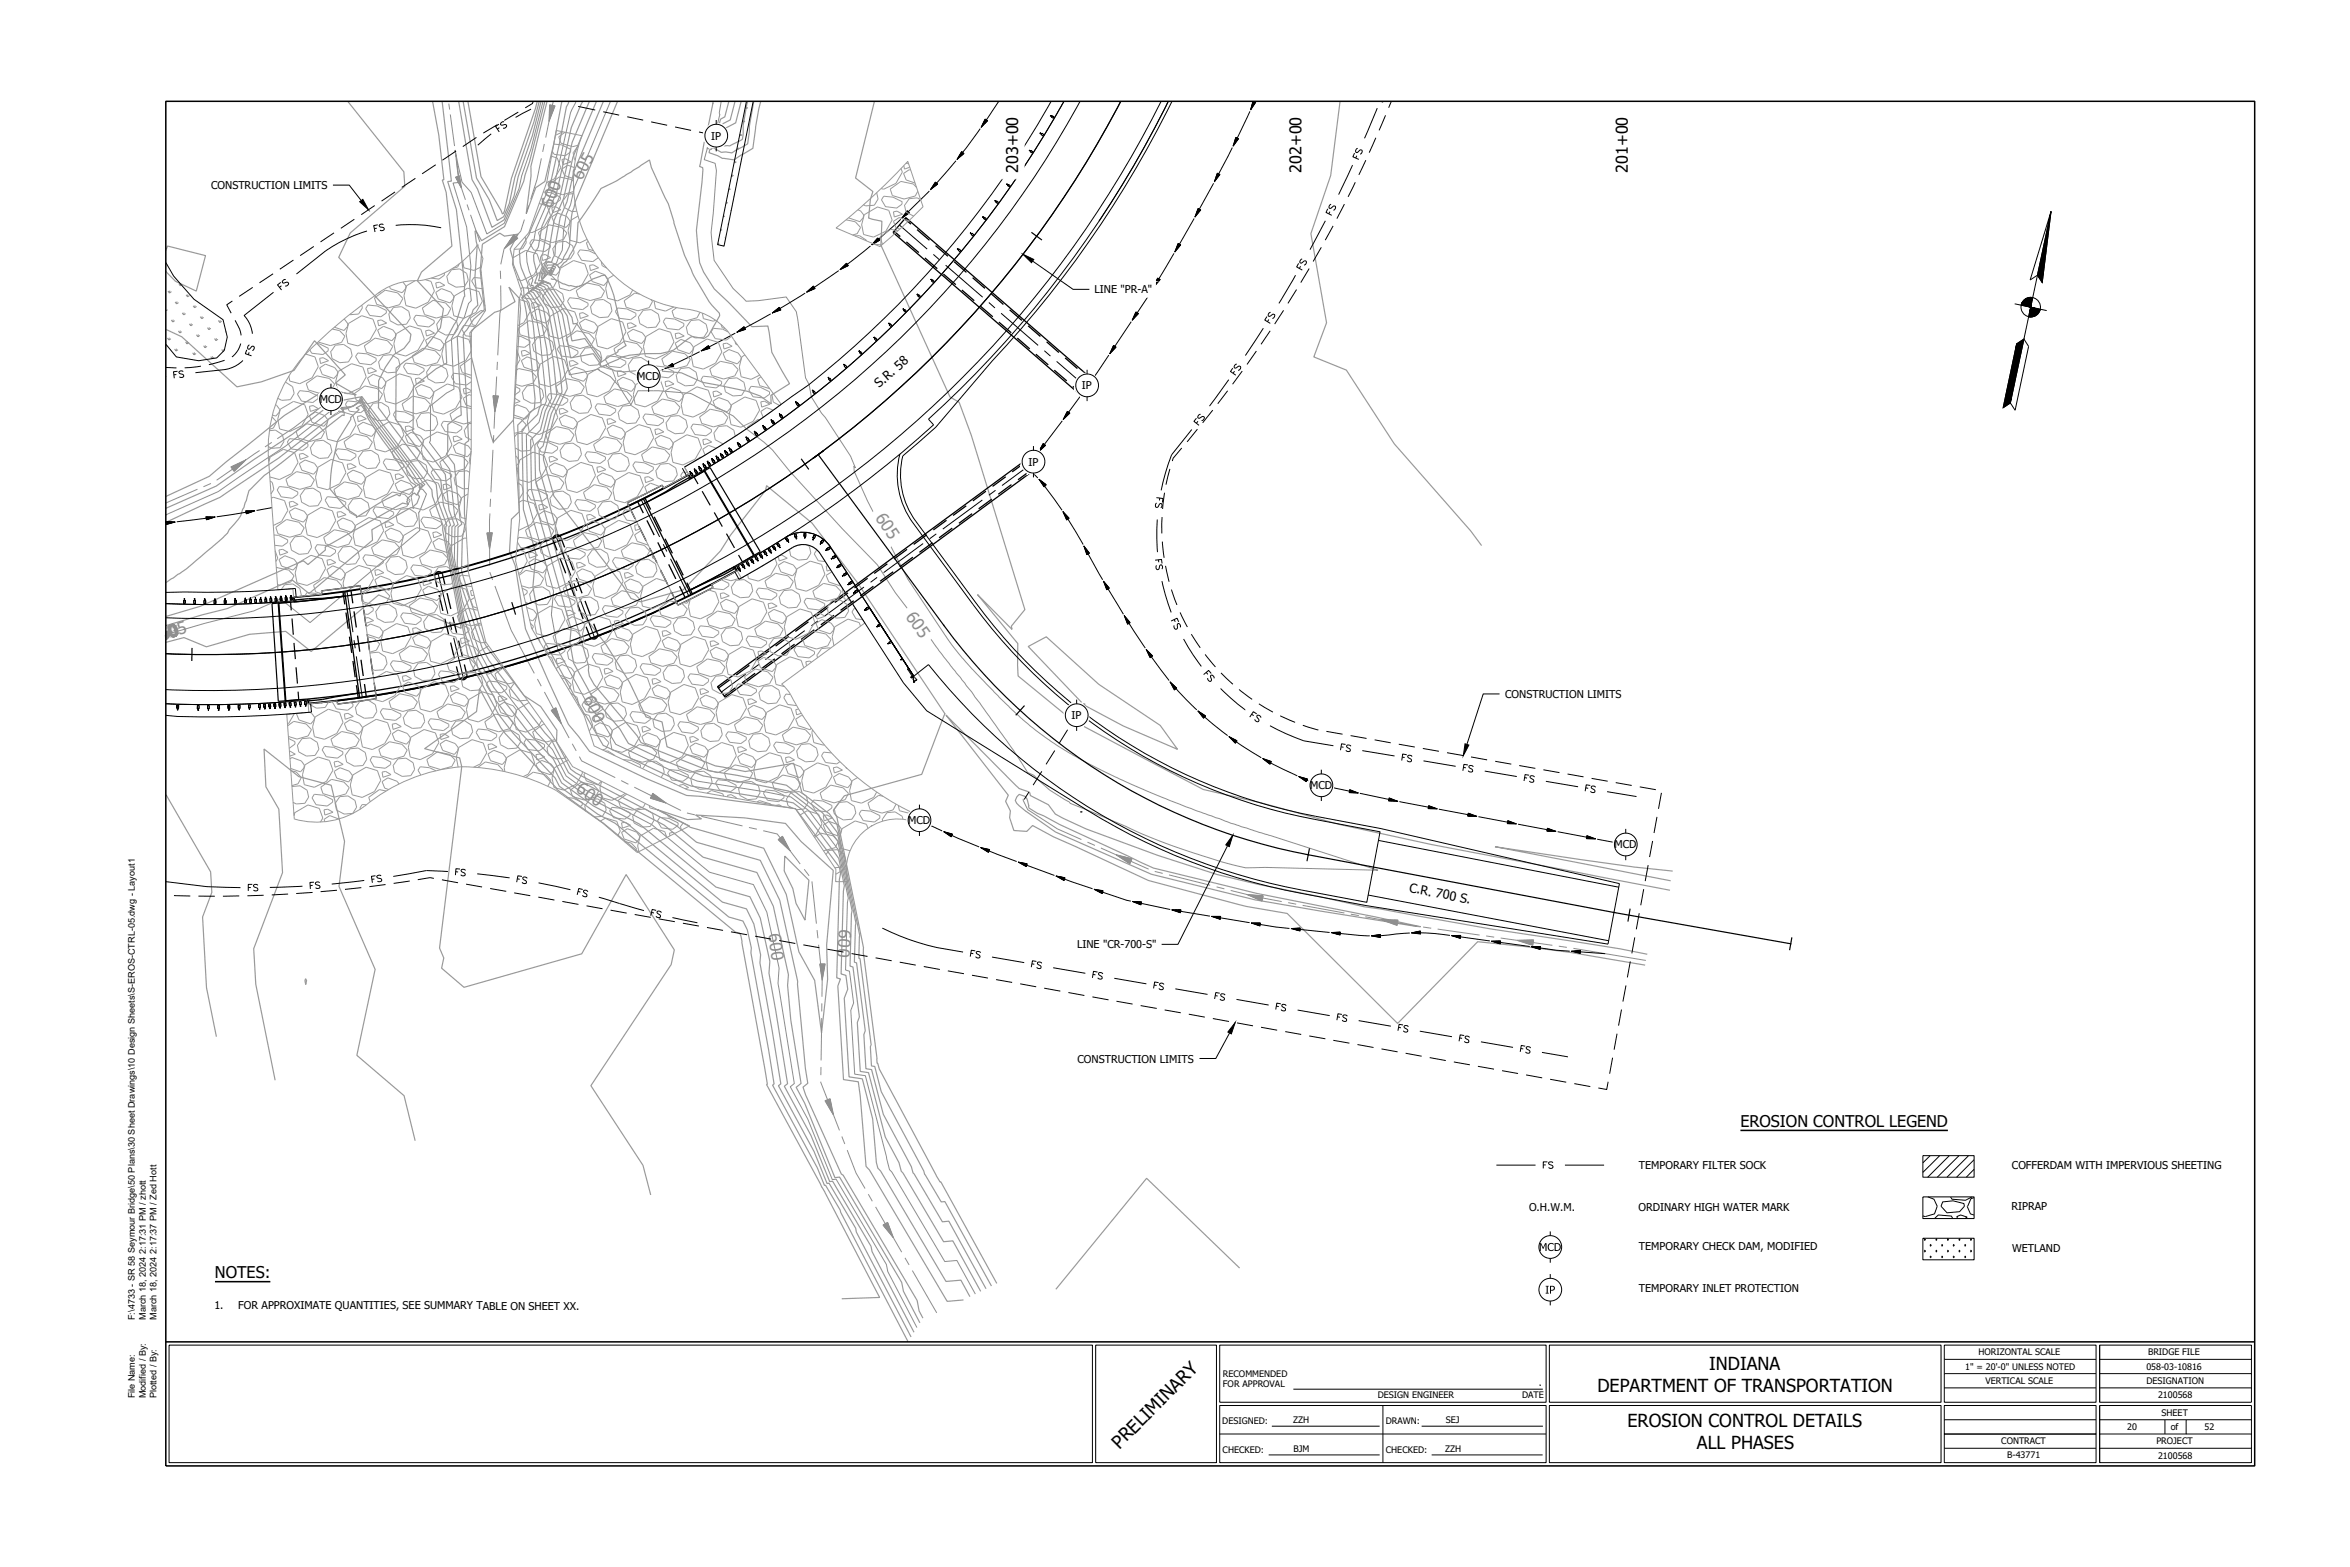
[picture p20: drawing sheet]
<svg xmlns="http://www.w3.org/2000/svg" width="914mm" height="610mm" viewBox="0 0 914 610" stroke-linecap="round" stroke-linejoin="round" font-family="sans-serif">
<defs><g id="words">
<text font-size="7.1" x="435.6" y="563.9" transform="rotate(-45 435.6 563.9)">PRELIMINARY</text>
<g font-size="7">
<text x="665.1" y="533.1">INDIANA</text>
<text x="621.6" y="541.6">DEPARTMENT OF TRANSPORTATION</text>
<text x="633.3" y="555.3">EROSION CONTROL DETAILS</text>
<text x="660.3" y="563.8">ALL PHASES</text>
</g>
<g font-size="6.6" fill="#8d8d8d">
<text x="226.4" y="70.4" transform="rotate(-62 226.4 70.4)">605</text>
<text x="214.9" y="81.2" transform="rotate(-70 214.9 81.2)">600</text>
<text x="340.4" y="201.3" transform="rotate(56 340.4 201.3)">605</text>
<text x="352.2" y="240" transform="rotate(54 352.2 240)">605</text>
<text x="69.7" y="247.1" transform="rotate(-17 69.7 247.1)">5</text>
<text x="226.7" y="272" transform="rotate(64 226.7 272)">600</text>
<text x="299" y="363.3" transform="rotate(83 299 363.3)">600</text>
</g>
<g font-size="6.5" fill="#8d8d8d">
<text x="223.9" y="307.9" transform="rotate(35 223.9 307.9)">600</text>
<text x="326.6" y="361.5" transform="rotate(95 326.6 361.5)">600</text>
</g>
<g font-size="6.3">
<text x="396.1" y="67.2" transform="rotate(-90 396.1 67.2)">203+00</text>
<text x="506.4" y="67.2" transform="rotate(-90 506.4 67.2)">202+00</text>
<text x="633.4" y="67.2" transform="rotate(-90 633.4 67.2)">201+00</text>
<text x="677.2" y="438.4">EROSION CONTROL LEGEND</text>
<text x="83.7" y="497.3">NOTES:</text>
</g>
<text font-size="5.9" x="598.8" y="539.2">.</text>
<g font-size="5.1">
<text x="598.8" y="486.7">MCD</text>
<text x="601.2" y="503.3">IP</text>
</g>
<g font-size="4.9">
<text x="342.1" y="151" transform="rotate(-41 342.1 151)">S.R. 58</text>
<text x="548.2" y="347" transform="rotate(11 548.2 347)">C.R. 700 S.</text>
</g>
<g font-size="4.2">
<text x="276.7" y="54.3">IP</text>
<text x="82.1" y="73.6">CONSTRUCTION LIMITS</text>
<text x="425.9" y="114.1">LINE &quot;PR-A&quot;</text>
<text x="248" y="147.9">MCD</text>
<text x="421" y="151.5">IP</text>
<text x="124.4" y="156.9">MCD</text>
<text x="400.1" y="181.1">IP</text>
<text x="585.6" y="271.5">CONSTRUCTION LIMITS</text>
<text x="416.9" y="279.8">IP</text>
<text x="509.8" y="307">MCD</text>
<text x="353.4" y="320.6">MCD</text>
<text x="628.2" y="330.1">MCD</text>
<text x="419.1" y="368.9">LINE &quot;CR-700-S&quot;</text>
<text x="419.3" y="413.3">CONSTRUCTION LIMITS</text>
<text x="637.7" y="454.8">TEMPORARY FILTER SOCK</text>
<text x="782.8" y="454.8">COFFERDAM WITH IMPERVIOUS SHEETING</text>
<text x="595" y="470.9">O.H.W.M.</text>
<text x="637.5" y="470.9">ORDINARY HIGH WATER MARK</text>
<text x="782.7" y="470.9">RIPRAP</text>
<text x="637.7" y="486.2">TEMPORARY CHECK DAM, MODIFIED</text>
<text x="782.9" y="486.9">WETLAND</text>
<text x="637.7" y="502.8">TEMPORARY INLET PROTECTION</text>
<text x="83.4" y="509.2">1.</text>
<text x="92.7" y="509.3">FOR APPROXIMATE QUANTITIES, SEE SUMMARY TABLE ON SHEET XX.</text>
<text x="0" y="546.9" transform="rotate(-17 0 546.9)">ND RESEEDED WITH SEED MIXTURE</text>
</g>
<g font-size="3.5">
<text x="52.4" y="513.5" transform="rotate(-90 52.4 513.5)">F:\4733 - SR 58 Seymour Bridge\50 Plans\30 Sheet Drawings\10 Design Sheets\S-EROS-CTRL-05.dwg - Layout1</text>
<text x="56.7" y="513.5" transform="rotate(-90 56.7 513.5)">March 18, 2024 2:17:31 PM / zhott</text>
<text x="61" y="513.5" transform="rotate(-90 61 513.5)">March 18, 2024 2:17:37 PM / Zed Hott</text>
<text x="769.8" y="527.2">HORIZONTAL SCALE</text>
<text x="835.8" y="527.3">BRIDGE FILE</text>
<text x="764.7" y="532.8">1&quot; = 20'-0&quot; UNLESS NOTED</text>
<text x="835.2" y="532.8">058-03-10816</text>
<text x="475.9" y="535.8">RECOMMENDED</text>
<text x="475.9" y="539.7">FOR APPROVAL</text>
<text x="772.5" y="538.3">VERTICAL SCALE</text>
<text x="835.2" y="538.4">DESIGNATION</text>
<text x="52.4" y="544" transform="rotate(-90 52.4 544)">File Name:</text>
<text x="56.7" y="544" transform="rotate(-90 56.7 544)">Modified / By:</text>
<text x="61" y="544" transform="rotate(-90 61 544)">Plotted / By:</text>
<text x="536.1" y="544">DESIGN ENGINEER</text>
<text x="592.3" y="544">DATE</text>
<text x="839.7" y="544">2100568</text>
<text x="841.1" y="550.7">SHEET</text>
<text x="475.6" y="554.1">DESIGNED:</text>
<text x="503.2" y="553.6">ZZH</text>
<text x="539.2" y="554.1">DRAWN:</text>
<text x="562.6" y="553.6">SEJ</text>
<text x="827.7" y="556.3">20</text>
<text x="844.6" y="556.3">of</text>
<text x="857.8" y="556.3">52</text>
<text x="778.7" y="561.8">CONTRACT</text>
<text x="839" y="561.8">PROJECT</text>
<text x="475.7" y="565.2">CHECKED:</text>
<text x="503.3" y="564.8">BJM</text>
<text x="539.2" y="565.2">CHECKED:</text>
<text x="562.3" y="564.8">ZZH</text>
<text x="781" y="567.4">B-43771</text>
<text x="839.7" y="567.5">2100568</text>
</g>
</g></defs>
<!-- layer: 2100568 CONTOURS|C-TOPO-MAJR -->
<path d="M211.3 39.5l-4.7 18.3-3.6 10.6-1.1 5-5.7 13.5-6.8 4.1-6.1-16.1-3.5-4-2.7-12.6 1.5 12.7-2.3 .2 5.3 17.1 1.6 15.2-.5 7.1 .7 6.4-1.1 1-1.6 5.4-2.6 3.8-2.5 4.6 1.1 19.5-3 1.6-6.2 5v13.6l-.4 .6 7.9 10.5 1.8 17.6 1.5 3.8-1.3 1-.2 12.3 3.1 16.3 6.5 19.8 4.8 8.8 17.8 23 6 6.4 5.3 10.3 7.2 5.2 26.1 13.7 22.5 18.5 17.1 4.8 5.2 10.7 4.7 21.8-.4 5.9 6.4 39-1.6 1.3 6.8 12.6 9.5 23.5 1.5-.2 19.6 33.2 .5 2.8 11.4 21.8M224.1 39.5l-2.1 4.4-6.7 29.4-6.8 15.9-.8 4.4-2.8 4.8 .2 3.5 .9 3.7 1.3 3.3-.8 2.2 .9-.1 .1 1.1-2.8 2.5 .6 .3 2.4 3.6 2.4 12.6 2.5 25-1.6 3.3-1.3 4.9-4.9 4.9 .4 25.2 10.2 35.6-.9 9.1 2.6 13.8 11.5 21 6 7.2 5 8.5 22.8 10.7 8.9 3.6 26.8 4.2 9.7 1.9 7 5.5 11.4 15.2 3.9 18.7-.4 1.7-.7 26.3 1.5 .4 1.6 12.4-1.1 2.9 1.6 24.8 4.1 .6 9.4 36.5 .9 .9 20.6 34.9 4.7-.5 7.2 13.1M237.5 39.5l-13.9 33.2-1.6 7-1.7 3.7-1 6.2-.5 7.8-2.3 5-.6 .3-.3-.1-.3 .5h-2.3l-1.3 3.4 .2 1-1 1 .3 .3M280.6 39.5l-.7 4.4 .2 .6-2 7.7-1.1 5.4-.3 .4-1.3-.1-.2-.5-1.2 4.7 4.3 1.4 .5 2.8-1.3 16.6-.8 7.5 1.2 10.9 7.4 11 5 4.9 4.8-.2 10.8-1.5 3.9 5.7 3.6 25.8 1.4 2.6 .9 4.8 4 6.3 1.5 1.8 9.8 15 1.8 4.5-.5-.7 .1 2 5.1 11.5 15.8 30.5 15.3 23 4.1 5.6 7.2 8.1 9 9.4 5.9 5.6a142.2 142.2 0 0 0 40 25.6l20.5 8.8 23.7 8.9 57.2 18.2-45.5-1a36.3 36.3 0 0 1-15.5-2.3 243.2 243.2 0 0 1-37.1-13.7l-21.6-9-.5-.5a36.2 36.2 0 0 1-10.7-7.4l-1-1a12 12 0 0 0-4.5-3.1l-5.8-9.1-9.1-12.8a232.9 232.9 0 0 0-14.5-19.1l-22-29-7-10.8-13.7-14-20.6-22.6-6.5-8-3.3-3.1-6.8-5.1-5.2-5.1-16.7-8.8-12.3-1h-8.1l-2.7 5.5-4.8-7.5-3.2-3.5-4.5-2.5 .1-.3-.2-.1-11.3 2.2-4.6-24.2-6.2-9.5-1.6-.6 2.3-2.1 1.2 .3M214.5 105l.3 .2-.8 1.5-.3-.5zM64.6 200.3l20.3-9 26.1-17.7 19.6-15.3 1.8 .6-.2-.3a9.8 9.8 0 0 0 8.1-2.6l.2 .1 .3-1.2 .6 1.6 1.5 2 19.6 26.2 2.2 3.3 .7 .4-1.8 1.8 .9 .1 1.4 1.9-2.7 6.9-.3 .2 .4 7.1-42.7 35.8-11.4-9.2-10.4 4.7-19.3 4.8-14.9 4.3" fill="none" stroke="#8d8d8d" stroke-width=".39"/>
<!-- layer: 2100568 CONTOURS|C-TOPO-MINR -->
<g fill="none" stroke="#999" stroke-width=".47">
<path d="M135.3 39.5l21.8 27.3 .4 5.6-21.2 18.2-4.5 9.5 28.1 29.9-.4 2.6-2.3 2.9-3.8 2.4-3.4 4.9-2.7 5.3-.1 10.4 22.6 30.1 .6 6.3 3.5 9.6-.4 .3-.1 4.2 8.5 45 1.3 4.1 10.8 19.8 5.7 7.4 16.3 17.4 1.6 3.2 15 10.8 6.8 3.6 44.2 36.4 5.5 1.6 1.7 3.4 1.6 7.1-.2 1.9 6.8 37.6 2.2 13.4-.6 .4 17.4 32.2 2.8 6.8h.4l5.7 9.7 .2 .8 26.2 50.3M168.3 39.5l2.4 13 2 17.4-.6 .1 1.5 4.8 2.3 20.9-11.9 10.1-1.6 3.5 10.2 10.8-1.2 7.5-6.6 8.5-7.3 4.4-3.4 2.7-.1 19.5-.2 .3 17.7 23.6 1.1 10 2.7 7.7-.6 .6-.2 6.8 6.7 35.5 3.1 9.4 8.7 16.1 9.8 12.6 12.8 13.7 2.9 5.5 12.4 9 13.2 7 37 30.4 9.3 2.7 2.9 5.9 2.7 11.9-.3 3.2 4.7 26.2 3.4 20.8-.9 .8 13.9 25.6 5 12.4 .8-.1 10.4 17.5 .2 1.5 21.3 40.8M172 39.5l3.6 31-1.4 .1 3.4 10.9 3.2 29.6v4.1l-.3 .4-2.8 9.2-4.3 7.7 .4 8.8-4.1 2.2-8.9 7-.1 16.6-.3 .5 12.9 17 1.4 13.8 2.1 5.8-.9 .7-.2 9.6 4.8 25.9 4.9 14.6 6.7 12.4 13.8 17.8 9.4 10.1 4.1 7.9 9.8 7.1 19.7 10.3 29.7 24.5 13.2 3.8 4 8.3 3.8 16.8-.4 4.6 7.3 43-1.3 1 10.4 19.1 7.2 18 1.2-.2 14.9 25.3 .4 2.2 16.3 31.3M178.5 39.5l5.2 30.4 2.1 3.6 5.6 14.9 4.7-2.8 3.9-9.3 1.6-7.6 5.6-16 3.3-13.2M180.2 39.5l5.2 29.8 5 8.4 3.1 8.1 2.5-1.5 2.2-5.1 2.1-10.2 7.4-21.5 2.1-8M182.1 39.5l5.1 29.2 7.7 13.1 .6 1.4 .4-.2 .4-.9 2.7-12.8 9.3-27 .7-2.8M212 39.5l-6 23.5-1.7 5.1-.5 2.4-7.5 17.7-8.9 5.4-2.2-3.8-.4 .2 .9 5.8-.9 12.2 1.1 10.7-1.8 1.8-.5 1.5-4.1 6.2-1.6 2.9 1.6 30.4-1.7 .8-3.6 2.9v10.6l-.5 .8 3.1 4 2.2 21.3 .7 2-1.5 1.2-.3 14.9 1.3 6.9 8.3 25 2.8 5.1 21.8 28.2 2.5 2.7 6.6 12.7 4.6 3.3 32.6 17.1 15.2 12.5 20.9 5.9 6.4 13.2 5.9 26.6-.3 4.2 1.2 13.6 4 24.5-1.9 1.5 3.3 6.1 11.8 29 1.8-.2 24.2 41 .6 3.4 6.4 12.3M212.9 39.5l-6.3 25.1v3.9l-1.8 14.6 3.6-10.1 3.6-2.4 3.5-14.7 3.2-16.4M221.4 39.5l-1 2.1-2.8 14.4-3.6 16.1-8 18.9-3.9 6.5 .3 4.8 .5 2 2.6 6.4-.4 1.3h.5l.1 1.5-1.9 1.8 .5 .1 1.6 2.5 1.6 8.5 3.1 31-.8 1.5-.6 2.3-6.1 6.1 .6 30.9 4.8 17.1-1.2 13 3.6 19.5 16.5 29.9 7.3 12.2 30.6 14.5 3.7 1.4 39.7 6.5 3.5 2.7 14.2 19 2.1 10.6-.3 2-.9 32.3 1.8 .5 .8 5.4-1.4 3.5 1.9 30.6 5.1 .8 4.1 15.6 1.4 16.9 .6 2.2 1 1.1 25.5 43 5.8-.5 3.5 6.4M226.7 39.5l-4.4 10.1-5.6 25-5.8 13.5-1.4 8-1.9 3.1 .1 2.3 1.4 5.6-1.1 3.1 1.3-.1v.5l-3.7 3.4 .8 .3 3.1 4.8 3.2 16.7 1.9 19.1-2.4 5-1.9 7.4-3.8 3.8 .3 19.4 15.4 54.1-.5 5.3 1.5 8 6.7 12.2 11.4 13.6 3.2 5.5 14.9 7 14.3 5.7 18.8 3 14.4 2.9 10.6 8 8.6 11.5 5.5 26.9-.3 1.3-.5 20.3 1.1 .4 2.5 19.4-.8 2.2 1.1 19 3.2 .5 6.6 25 5.3 10 .9 3.3 .7 .8 15.8 26.7 3.6-.4 10.8 19.7M229.3 39.5l-6.7 15.9-4.6 20.5-4.8 11-2 11.7-.8 1.5 .6 3.5-1.2 3.2 .2 .9-.5 1.6 1.6-.2-4.6 4.3 1 .4 3.9 6 3.9 20.7 1.4 13.2-3.3 6.7-2.6 10-2.7 2.7 .3 13.5 20.7 72.7-.2 1.5 .4 2.2 1.9 3.3 16.7 19.9 1.5 2.7 7.1 3.3 19.5 7.7 10.9 1.7 19.1 3.9 14.1 10.7 5.7 7.8 7.2 35.1-.6 15.2 .9 .3 3.4 26.4-.6 1.5 .8 13.3 2.2 .3 4.6 17.4 10.9 20.4 .7 2.4 11.4 19 2.5-.2 14.5 26.3M232.1 39.5l-9.2 21.7-3.6 15.9-3.7 8.6-2.5 14.8-.5 .5-2.2 5.7 .4 1.8 .4 .5"/>
<path d="M234.8 39.5l-11.6 27.4-2.6 11.5-2.6 6.2-1.8 10.1-.3 4.2-1.3 3.1h-1.8l-1.7 4.6 .3 1.4-.5 .5 .3 .4M240.3 39.5l-16.4 38.9-1.6 6.1-.7 11.3-3 6-1.8 1.3-1.2-.4-1 1.5h-1.5l-.8 2.2 .2 .7-1.5 1.5 .2 .2 1.8-2.2 .3-1.3h.7l1.6-2.5 1.3 .4 .8 1.1 1.5-1.8a13.6 13.6 0 0 0 3.9-5.5l1.3-2.8 .5-7.6 8.9-13.3 6.3-3 12.6-8.1 .7 3 6.7 14.1 6.2 19.8 3.1 7 6.5 11.2 4 4.5 .1 1-4.4 7.8-1.7 1.1-4.3-.8-.9 .2-6.7 5.1-5 1.3a40.6 40.6 0 0 0-15.8 1.6l-.5 .6-6.6 2.9-.6-.8 .2-1.3-6.1-8.8-5.1 .9-1.8-9.7-7.7-11.8-2-.8 .7-.7 2 .5M277.5 39.5l-2.7 13.4-.2-.7-2.4 12.6 1.2 .4 .1 .8-2.5 23.6 1.2 12.6 1.6 3.6 4.1 6.6 5.7 5.4 9 9.3 6.2-.3 1.5 10.2 6.9 12.3-7.3 4.5 .2 3.3-4.3-3-5-1.9-17.5-3.5-8.2-3.7-10-.8h-7.7l-4.4 .5-3.7-.4-3.5-1.9 .1-.3-2 .6-.5-.8 .1-.5-2.7-3.8-8.8 1.6-3.2-16.9-6.9-10.7-1.8-.7 1.5-1.4 1.6 .4M283.6 39.5l-1.6 6-1.6 .9-1.4 5.7-.7 .2-.9 4 .3 .6-1 1.2-.5-.1-.3 1.4 3.4 1.2 1.8 1 4.5 .6 7.3-4.5a134 134 0 0 1 3.1-18.2M286 39.5l-1.9 7.2-3.6 1.8-.8 3.6-1.3 .4-.6 2.8 .6 .9-1 1.2 3.3 1.9 1.6-.2 2.5 .4 6.1-3.5 .7-6.9 1.7-9.6M288.4 39.5l-2.1 8.3-5.6 2.9-.4 1.4-1.7 .6-.3 1.5 .8 1.3-.4 .5 1.5 .9 3.8-.1 4.9-2.6 .3-5.5 1.7-9.2M340.2 39.5l-7.3 29.8 6.7 5.2-.9 3.1-.7 7.2 5.2 1.3-.4 9.3 26.9 59 3.5 2.1 4.8 12.9 20.8 67.8-5.3 6.4 .3 1.3-13.4-13.6 15.6 19.1 .2 12.6 20.7 17 .3 .6 .7-.1 50.3 26.6 22.2 5.2 30.5 8.4 36.1 7.8 92.8 17.8M521.4 39.5l-3.6 28.8-7.7 22.6 6.1 34.7-5 13.3 12.7 5.1 18.6 28.6 29.8 33.9 4.2 5.8M278.8 52.8a5 5 0 0 1 4.4 .9l-3.2 .7-.5-.2-.8-1.1zM64.6 97.4l.6-1.7 14.8 3.7-3.6 13.8-8.1-3.8-3.7-3.7M198 111.7l4.1 4.4 .4 4-2.7 42.8-.1 .6-7.8 8.5-.8-2.4-7.7-30.7-.6-9.4 1.6-1.7 8-6.3 2.4-.7 5.6-3.5zM211.7 109.3l-.4-.1-3.9 3.6 1.2 .4 4.7 7.2 4.7 24.8 .7 7.2-4.2 8.5-3.2 12.6-1.5 1.5 .1 7.8 15.6 54.6 10.3 13.4 9.2 14.7 6.4 13.4 6.2 1.9 1.9 9.7 18.8 7.4 11.7 2.2 18.8-3.2 3.3 11.6 10.6 8.1 3 4 8.8 43.3-.3 8.9 .4 .2 4.4 33.4-.3 .8 .4 7.5 1.3 .2 2.5 9.8 16.6 30.8 .3 1.4 6.4 10.7 1.5-.2 18.1 32.9"/>
<path d="M212.2 109.5l-.8-.2-3.1 2.8 1.4 .6 5.4 8.3 5.6 30.2-4.9 10.1-4 15.2-.3 .4v2l4 14.1 27.1 35.1 2.9 4.7 3.8 1.3 16.6-4.7 14.5-15.1 3.8-6 13.7-17.5 .4-1.9 17.7 14.6 17.5 23 34.3 51.3-.4 .4-8.8 23-30.1 8.4-4.2 5.6 .4 1.3 .8 .7 10.5 51.5-.1 2.6 5.4 42.3 .2 .1 .6 2.2 22.3 41.6 1.4 2.3h.3l21.8 39.5M214 105.7l-.1 .6zM214.3 108.4l1.5 .2 3.3 1.8 2.3 .8 .7-.1a6.4 6.4 0 0 0 5.4-.6l3-1.9 3.5-1.4 1.4-.1 2.3 4.7 1.1 3.1 4.1 18.2 .7 1.4-3.1 1.7v.6l-.9 .7-1.9 .8-3.9 2.7 .2-1.4-9.7-13.8-1.3 .2-.5-2.5-8.4-13-1.5-.6 1.6 .4M214.9 104.3l.6 .2-1.3 2.5-.6-.8zM215.3 103.5l.9 .3-1.8 3.5-.9-1.1zM64.6 128.1l6.1 2.9 21.5 19.5 9.5-2 12.7-4.4 8-11.6 12 13.3-3.8 3.2 8 4.6-11.9-2-16 10-22.7 18.1-6.6 5.6-16.8 7.8M138.6 158.8l1.9-1.2 1.1 1.4 1.8 4.1 7.9 11.4 8.6 13.1 1.7 1.1 .3 .5-1.7 1-.6-.1-3.1 1.2-.8 1 .1 .5-.4 .1-1-.6-2.4 1.1a101.6 101.6 0 0 0-13.4 7.9l.2-.7a35.7 35.7 0 0 1-10.4-10.4l.6-7.8 2.4-10.9 5.1-8.4-.1-.7 3.3-3zM64.6 197.7l19.5-8.6 14.6-10.2a229.1 229.1 0 0 0 30.6-22.1l1.2 .2-.4-.7 10.3-1.9-.9 2 .9-.6 .4-1.6 27.2 36.3 .3 2.6 4.1 11.5-.1 1.6 7.2 38.2-32.2-13-26.2 22-9.9-7.8-14.1 1.2-16.8 4.8-8.7-3.6-7 1.9M64.6 203.2l21-9.7a431 431 0 0 0 37.9-27l8.4-6.6 1.7 .4-.8-1.4a11 11 0 0 0 7.5-2.8l.2 .3 .3-.7 1.3 3 2.8 4 13.9 18.6 4.3 6.6 1.4 .8-1.2 1.1 .3 .3-1.3 2.3 .9 .8-1 2.6-1.5 1.3 .4 .6-1.2-.3-15.2 8.7 .2 4-24.6 20.8-6.7-5.3-25.2 11.2-9.7 2.4-14.1 4.2M64.6 226.6l.3-.2a124.7 124.7 0 0 0 18-13.9l5.6-5.1 .7-1.4a15.2 15.2 0 0 0 5.2-7.8l1.4-3.4 .8-3a5.8 5.8 0 0 1 2.4-3l3.8-3.8 6.7-4.9 23.7-18.6 .7 .1v-1.1l-.6-1.2a13 13 0 0 0 6.9-3.1l.4 .5 .1-.4 2 4.6 4.2 6 8.2 11 6.4 9.8 2 1.3-.5 .5 .5 .6-1.3 2.6-1-.9-2.5 2-.3 .7 .4 .1-.6 .6 .8 1-2.3-.5-30.2 17.1 .1 1.2-6.8 5.6-1.8-1.5-40 17.7-13.4 4M400.1 251.5l7-3.8 20.5 18.5 23.8 16 6.8 9.3-21.1-9.1-15-8v-.6l-.6 .1zM64.6 309.1l17.4 30.1 .4 8-3.6 9.5 1.5 27.5 3.9 19.1"/>
<path d="M255.7 315l11.8 3.9 5.4-.3-2.2-1.5 19 1.1 15.9 2.1 6.1 7 12.5 11.3-2.6 29 .4 13.4-2.3 20.8-2.7-20.4-6.1-11.1-5-22.4-8.7-17.9-28.7-8.2zM396.6 309l2.3 .8 .8 1.1 .7 3.5 3.2 2 2.5 1 6.3 3.4 36.4 16.9 40 9.8 46.6 9.2 17.3 3.8-38.7-6-25.5-4.4-40.6-10-37.2-16.4-11.3-8a11.7 11.7 0 0 1-4.3-4.3l.5-1.4zM305.4 333l9.3 9.4-1.5 15.6-3.4-6.5-1.3-5.8-3.4-6.9zM650.9 338.9l-14.9-1.6-54.3-7.9 68.4 13.2M641 371.2l-10.7-2.1-50.4-7.7-42.8-7.8-6-.8-17-3.8-24.7-5-15.7-3.8-23.1-7.4-27.9-10.3-12.1-5.8-2.7-3.6-7-3.6-.5-1.4-3.8-1.3-28.5-28.6 24.2 31.2-1 2.3 1.8 3.8-.2 2.6 1.6 5 5 .3 2.3-2.3 8.1 4.4 36.9 17 38.2 10.1 15.8 2.7 43 42.8 31.2-31.7a615.5 615.5 0 0 1 65.1 9.1M118.9 380.7l.4 .8-.3 1.5-.3-1.4zM107.1 420.2l-7.6-37.3-.8-13.8 11.2-29.6-1.4-24.7-5-8.7-.8-14.7 13.6 10.7 12.6 3.4 5.2 21.8-2.2 17.5 14.1 32.3-7.1 33.4 18.3 15.8 4.3 17.5M253.2 464.9l-3-11.6-20.3-30.9 31.3-47.2 1.2-5.7-18.8-29.3-17.2 30.9-45.8 13-8.8-7.5 .9-3.9-1.7-3.9 8.7-70.5-.8-3.4-13.7-3.6 20.2-14.5 1.2-8.9 8.3 15.2 1.7 2.2 19.8 21.1 .3 .8 18 12.9 51.4 42.5 1.7 .5 .9 3 8.9 49.7 1 5.9-.3 .2 22.7 41.9 21.3 40.9-14.8 .5M482.3 493.3l-36.1-34.9-35.4 43.2M374.9 505.7l-6.3 .6-30.3-51.2-1.3-1.3-2.3-27.3-.7-5.7-5.8-.8-2.2-36.4 1-2.8-1.4-.4 1-38.2 .5-2.4-.5-2.4-17.2-22.8-36.8-4.8-5.4-.3-15.7-6.6-22.1-10.6-4.2-5.7-4-4.8-16.7-37.2-4-24.5-2.3-5.6 .8-12.5 3.1-2.9-.6-33.7 6.4-6.5 .3-3.8-3.3-33.3-.9-4.5-1.1-1.4 1-.9-.3-2.1 .2-.4-4-9.5-.2-2.1-1.1-4 3-5.8-5.2 .8-1.8-1.2-6.5 4-.3 .6-.8 9.9 1.6 15.3-4.2 3.7-4.1 6.2 2.1 41.1-1.4 1.1v4.4l-.2 .2v22.7l.5 3.9-.3 .2-1 5.6-.3 12.6 9 28.1 .8 1.5 14.5 18.8 6.5 4.2 6.3 9.3-.2 4.5 5.6 10.7 2 1.4 39 20.4 7.9 6.6 24.8 7 7.6 15.5 7 31.6 3 34 .9 5.6-1.8 1.5 .9 3 14 30.8 .6 .4 28.9 48.8 .7 4.1 1.5 2.8"/>
</g>
<!-- layer: 2100568 CONTOURS|MAJR LABELS -->
<g fill="#fff" stroke="#fff" stroke-width=".39">
<path d="M349 239.7l16.5 6.4-8.7-12zM349 239.7l16.5 6.4-7.8 5.7z"/>
<path d="M337.2 201l16.3 6.9-8.2-12.3zM337.2 201l16.3 6.9-8.1 5.4z"/>
</g>
<g fill="none" stroke="#8d8d8d" stroke-width=".39">
<path d="M64.6 246l.5-.2-.5 .2M64.6 246.1l.7-.1-.7 .2M64.6 245.6h.1M64.8 248l-.2 .2M64.8 245.7h-.2M64.9 248.5l-.3 .2M65.2 248.4l-.6 .2M65.5 247.9l-.9 .3 .9-.3M66.3 244.7l-.6 .3M66.9 242.9l-.5 .1M67 246.9l-.6 .2M67.9 247.2l-1 .4"/>
<path d="M67.9 243.2l-2.2 .6M68.2 247.6l-.5 .1M68.2 243.6l-.6 .1M68.4 245.9h.6"/>
</g>
<g fill="#8d8d8d" stroke="#8d8d8d" stroke-width=".39">
<path d="M64.6 248.6l.6-.2z"/>
<path d="M64.6 248.5l.6-.1z"/>
<path d="M64.6 248.4l.8-.2z"/>
<path d="M64.6 248.2l.9-.3z"/>
<path d="M64.6 246.1l.7-.1z"/>
<path d="M64.6 245.9l.5-.1z"/>
<path d="M64.6 245.6l.2 .1z"/>
<path d="M66.7 247.4l1-.2z"/>
<path d="M68.2 246.9l.8-.1z"/>
<path d="M68.2 246.9l.8-.2z"/>
<path d="M68.4 246.3l.6-.4v.3z"/>
<path d="M66.2 246.5l.7 .1-.6 .2z"/>
<path d="M68.4 245.9h.6l-.6 .4z"/>
<path d="M66.2 246.5l.6-.2 .1 .3z"/>
<path d="M68.4 245.9l.6-.3v.3z"/>
<path d="M66.2 246.5l.5-.3z"/>
<path d="M68.3 245.6h.7l-.6 .3z"/>
<path d="M66 246.3l.7-.1-.5 .3z"/>
<path d="M68.3 245.6l.6-.4 .1 .4z"/>
<path d="M66 246.3l.6-.4 .1 .3z"/>
<path d="M68.2 245.3l.7-.1-.6 .4z"/>
<path d="M65.9 245.7l.6-.1 .1 .3z"/>
<path d="M65.9 245.7l.5-.4 .1 .3z"/>
<path d="M68.1 244.8l.6-.1-.5 .4z"/>
<path d="M65.7 245.4l.7-.1-.5 .4z"/>
<path d="M68.1 244.8l.5-.4 .1 .3z"/>
<path d="M65.7 245.4l.6-.4 .1 .3z"/>
<path d="M68 244.5l.6-.1-.5 .4z"/>
<path d="M65.7 244.7h.6l-.6 .3z"/>
<path d="M65.6 244.4l.7-.3v.3z"/>
<path d="M65.7 244l.6-.1-.7 .3z"/>
<path d="M67.2 243.4h.9z"/>
<path d="M65.7 244l.7-.3-.1 .2z"/>
<path d="M67 243.4l.9-.2z"/>
<path d="M65.8 243.5l1-.1-1.1 .4z"/>
<path d="M64.6 248.5l.8-.3zM64.6 248.5l.8-.3z"/>
<path d="M64.6 248.2l.9-.3zM64.6 248.3l.9-.4zM64.6 248.4l.9-.5z"/>
<path d="M64.6 248.2l.9-.3zM64.8 248l.9-.3zM64.9 247.8l-.1 .2 .9-.3zM64.9 247.8l.8-.1z"/>
<path d="M65 246.9l.6-.4zM65 246.9l.7 .1-.1-.3zM65 246.9l.7 .1-.6 .2zM65.1 247.2l.6 .1v-.3zM65.1 247.2l.6 .1-.6 .2zM65.1 247.5l.6-.2zM65.1 247.5l.6-.1-.7 .3zM65 247.7h.7v-.3z"/>
<path d="M64.6 246.2l.7-.2zM64.6 246.2l.7-.2-.5 .4zM64.8 246.4l.6-.1-.1-.3zM64.8 246.4l.6-.1zM64.9 246.6l.7-.1-.2-.2zM64.9 246.6l.7-.1-.6 .4z"/>
<path d="M64.6 246.2l.7-.2zM64.6 246.2l.7-.2z"/>
<path d="M64.6 246l.5-.2zM64.6 246l.5-.2zM64.6 246.1l.7-.1-.2-.2z"/>
<path d="M64.6 245.7h.2zM64.6 245.9l.5-.1z"/>
<path d="M66.9 247.6l1.9-.5zM66.9 247.6l1.9-.5zM67.1 247.7l1.7-.6zM67.1 247.7l1.6-.4zM67.4 247.7l1.3-.4zM67.4 247.7l1.1-.2zM67.7 247.7l.8-.2z"/>
<path d="M67.9 247.2l.9-.1zM68.2 247.1l.8-.3-.2 .3z"/>
<path d="M66.7 247.4l.7-.2zM66.6 247.3l.1 .1 .6-.3z"/>
<path d="M68.4 246.5l.6-.1zM68.4 246.7h.6v-.3zM68.4 246.7h.6l-.8 .2z"/>
<path d="M66.4 247.1l.7-.2-.5 .4zM66.6 247.3l.7-.2-.2-.2z"/>
<path d="M68.4 246.3l.6-.1-.6 .3zM68.4 246.5l.6-.1v-.2z"/>
<path d="M66.3 246.8l.7 .1-.1-.3zM66.3 246.8l.7 .1-.6 .2z"/>
<path d="M65.9 245.7l.7 .2zM65.9 245.9h.7l-.6 .4z"/>
<path d="M68.2 245.1l.5-.4zM68.2 245.1l.6-.2-.6 .4zM68.2 245.3l.7-.1-.1-.3z"/>
<path d="M65.7 245h.6v-.3zM65.7 245h.6l-.6 .4z"/>
<path d="M67.9 244.3l.7 .1zM67.9 244.3l.6-.2 .1 .3z"/>
<path d="M67.9 244.3l.5-.5 .1 .3zM67.7 244l.2 .3 .5-.5z"/>
<path d="M65.6 244.4h.7l-.6 .3zM65.7 244.7h.6v-.3z"/>
<path d="M67.6 243.8l.6-.2-.5 .4zM67.7 244l.7-.2-.2-.2z"/>
<path d="M65.6 244.2l.7-.3zM65.6 244.2l.7-.1-.7 .3z"/>
<path d="M67.4 243.5l.7-.1-.5 .3zM67.6 243.7l.6-.1-.1-.2z"/>
<path d="M65.7 243.8l.8-.2zM65.7 243.8l.7-.1z"/>
<path d="M65.8 243.5l1.9-.4zM66.8 243.4l1.1-.2z"/>
<path d="M66.2 243.2l.7-.3zM66.2 243.2l1-.3zM66 243.3l1.2-.4zM66 243.3l1.5-.3zM66 243.3l1.5-.3-1.7 .5zM65.8 243.5l1.9-.4z"/>
</g>
<!-- layer: 2100568 DO NOT EDIT - TOPO|S_DR_Ditch line -->
<g fill="none" stroke="#8d8d8d" stroke-width=".39">
<path d="M215.3 39.5l-1.2 5.3M174.6 40.3l.4 2.3M175.2 44.5l1.7 12.3M177.1 58.7l.4 2.3M211.8 56l-.6 3.1M213.6 47l.1 .1M213.6 46.8l.1 .1M213.6 47.3l-1.3 6.2M213.7 46.6l.1 .2M213.7 46.3l.1 .4M213.7 46.1l.2 .4M213.7 45.9l.3 .5"/>
<path d="M213.7 45.7l.3 .5M213.7 45.5l.4 .6M213.7 45.3l.5 .6M213.7 44.6l.6 .9M213.7 44.3l.7 1M213.7 45l.5 .8M213.7 44.8l.5 .8M213.7 44.2l.7 1M213.7 43.9l.8 1.1M213.7 43.7l.8 1.2M213.7 43.5l.9 1.2M213.8 43.3l.8 1.3"/>
<path d="M213.8 43l.9 1.5M213.8 42.8l1 1.5M213.8 42l1.2 1.7M213.8 42.6l1 1.6M213.8 42.4l1.1 1.6M213.8 42.2l1.1 1.7M213.8 41.5l1.3 1.9M213.8 41.3l1.4 2M213.9 41.7l1.2 1.9M213.9 41l1.4 2.1M213.9 40.8l1.4 2.2M213.9 40.8l2 .5-2.3 6z"/>
<path d="M214 40.8l1.3 2M214.2 40.9l1.2 1.8M214.4 40.9l1.1 1.6M214.5 40.9l1 1.5M214.7 40.9l.9 1.3M214.9 41l.7 1.1M215.1 41l.6 .9M215.3 41.1l.4 .7M215.5 41.1l.3 .6M215.6 41.1l.3 .4M215.8 41.2l.1 .2M177.2 68.9l1.6-.4 .8 4.7z"/>
<path d="M177.2 69l1.8 .9-1.7-.8M177.4 68.9l1.6 .8M177.4 69.3l1.6 .7M177.5 68.8l1.4 .8M177.5 69.4l1.6 .7M177.6 69.5l1.5 .8M177.6 68.8l1.3 .7M177.6 69.7l1.5 .7M177.7 62.9l1.2 8.5M177.7 69.8l1.4 .7M177.7 68.7l1.2 .6M177.8 70l1.4 .6"/>
<path d="M177.8 68.7l1.1 .5M177.9 70.1l1.3 .6M178 70.3l1.2 .7-1.1-.6M178 68.7l.9 .4M178.1 68.6l.8 .4M178.1 70.6l1.1 .5M178.2 70.7l1 .5M178.3 70.8l.9 .5M178.3 68.6l.5 .2M178.4 71l.9 .5M178.4 68.5l.4 .2M178.4 71.1l.9 .5"/>
<path d="M178.5 71.3l.8 .4M178.5 68.5l.3 .1M178.6 71.5l.7 .3M178.6 68.5h.2M178.7 71.6l.7 .3M178.8 71.7l.6 .3M178.8 71.9l.6 .2M178.9 72l.5 .3M179 72.1l.4 .2M179.1 72.3l.4 .2M179.2 72.4l.3 .2M179.2 72.6l.3 .1"/>
<path d="M179.3 72.7l.2 .2M179.4 72.9h.1M179.5 73v.1M179.6 73.2l1.5 4.5M181.7 79.5l.8 2.3M205.7 80l-.9 3M210.7 61.6l-1.7 8.2-2.5 7.8M183.1 83.6l3.6 10.5M196.3 96.7l-1.4 6.1M196.5 96.4v.2M196.6 96.2v.2M196.7 96.1v.3"/>
<path d="M196.8 95.9v.4M196.9 95.7v.5M197 95.5l.1 .6M197.2 95.3v.7M197.3 95.2v.6M197.4 95v.8M197.6 94.8v.9M197.7 94.6v1M197.8 94.4v1.1M197.9 94.2l.1 1.2M198 94.1v1.2M198.2 93.9v1.3"/>
<path d="M198.3 93.6v1.5M198.4 93.5l.1 1.5M198.5 93.3l.1 1.6M198.7 93.1v1.7M198.8 92.9v1.8M198.9 92.8l.1 1.8M199.1 92.6v2M199.1 92.4l.1 2M199.2 92.2l.1 2.2M199.4 92v2.3M199.5 91.9l.1 2.2M199.6 91.7l.1 2.4"/>
<path d="M199.8 91.5l.1 2.5M199.9 91.3l.1 2.6M199.9 91.3l1.6 1.4-5.2 4zM200 91.4l.1 2.4M200.2 91.5v2.2M200.3 91.6l.1 2M200.4 91.7v1.8M200.5 91.9l.1 1.5M200.7 92v1.3M200.8 92.1l.1 1.1M201 92.2v.9M201.1 92.4v.6"/>
<path d="M201.2 92.5v.4M201.3 92.6v.2M204 85.4l-1.4 4.6-4.6 4.8M194.7 105.3l.1 3.2M194.8 111l.1 8.9-.4 2-.8 16.3M128.8 155.4l-14.5 11-6.4 4.3M191.8 154l1.7 1.9M191.8 153.9l2.1 .2-1.4 6.3zM191.9 154.4l1.6 1.8M191.9 154.2l1.6 1.8M191.9 155.1l1.5 1.6M191.9 154.6l1.6 1.7"/>
<path d="M191.9 155.3l1.4 1.5M191.9 154.9l1.5 1.6M192 155.5l1.3 1.5M192 154l1.6 1.7M192 156l1.2 1.3M192 155.7l1.3 1.4M192.1 156.2l1.1 1.2M192.1 156.8l1 1.1M192.1 156.6l1 1.1M192.1 156.4l1.1 1.2M192.1 154l1.5 1.6M192.2 157.1l.9 1"/>
<path d="M192.2 157.5l.8 .9M192.2 157.3l.8 .9M192.2 157.7l.8 .8M192.3 157.9l.7 .8M192.3 158.6l.5 .5M192.3 158.4l.6 .6M192.3 158.2l.6 .6M192.3 154l1.4 1.4M192.4 159l.3 .5M192.4 158.8l.4 .5M192.4 159.3l.3 .3M192.4 159.5l.3 .3"/>
<path d="M192.5 159.9l.1 .2M192.5 159.7l.2 .2M192.5 154l1.2 1.3M192.7 154l1 1.2M192.9 154l.8 1M193 154l.8 .8M193.2 154l.6 .6M193.3 146.5l-.6 11.4M193.4 154l.4 .5M193.5 140.8l-.1 3.1M193.6 154.1l.3 .2M193.8 154.1l.1 .1"/>
<path d="M93.5 180l-.3 1.4M93.6 179.9l-.3 1.3M93.7 179.8l-.2 1.2M93.9 179.7l-.3 1.2M94 179.7l-.1 1M94.1 179.6l-.1 1M94.3 179.6l-.2 .8M94.4 179.5l-.1 .8M94.6 179.4l-.2 .7M94.7 179.3l-.1 .7M94.9 179.3l-.1 .5M95 179.2l-.1 .5"/>
<path d="M95.2 179.2l-.1 .3M95.3 179.1l-.1 .2M95.5 179l-.1 .2M95.5 178.9v.2M101 175.3l-5.2 3.6M105.7 172.1l-2.6 1.8M191.8 175l-.8 16.5M192.1 169.3l-.2 3.2M192.5 160.1l.1 .1M192.5 160.4l-.3 6.4M76.8 190.3l-12.2 5.4M82.1 188.1l-2.9 1.3"/>
<path d="M89.9 181.7l5.9-2.8-4.7 4.5zM90 181.6v.2M90.2 181.5l-.1 .4M90.3 181.4l-.1 .7M90.4 181.4l-.1 .8M90.6 181.3l-.2 1.1M90.8 181.2l-.3 1.3M90.9 181.1l-.3 1.6M91 181.1l-.3 1.7M91.1 181l-.3 2M91.3 181l-.4 2.1M91.4 180.9l-.4 2.4"/>
<path d="M91.6 180.8l-.5 2.5M91.7 180.8l-.4 2.4M91.9 180.7l-.4 2.3M92 180.6l-.4 2.3M92.2 180.6l-.5 2.2M92.3 180.5l-.4 2.1M92.5 180.4l-.4 2.1M92.6 180.3l-.4 2M92.7 180.3l-.3 1.8M92.9 180.3l-.3 1.7M93 180.2l-.3 1.6M93.1 180.1l-.2 1.6"/>
<path d="M93.3 180l-.3 1.5M93.7 180.3l-9.4 6.5M190.6 199.7l-.1 11.5M190.9 194.1l-.2 3.1M189.4 207.3l1.9 1.8M189.4 207.3h2.2l-1.1 6.4zM189.5 207.8l1.7 1.6M189.5 207.5l1.8 1.8M189.5 208l1.7 1.6M189.6 208.4l1.5 1.5M189.6 208.2l1.5 1.6M189.6 207.3l1.7 1.7"/>
<path d="M189.7 208.7l1.4 1.4M189.7 208.8l1.4 1.4M189.7 209.3l1.3 1.3M189.7 209.1l1.4 1.3M189.7 207.3l1.6 1.5M189.8 209.5l1.2 1.2M189.9 209.9l1.1 1.1M189.9 209.8l1.1 1.1M189.9 210.1l1 1.1M189.9 210.4l1 1M189.9 207.3l1.4 1.4M190 210.8l.8 .9"/>
<path d="M190 210.6l.8 .9M190 211l.8 .8M190.1 207.3l1.2 1.2M190.1 211.2l.7 .8M190.2 211.7l.6 .6M190.2 211.5l.6 .6M190.2 211.9l.5 .5M190.2 212.3l.5 .5M190.2 212.1l.5 .5M190.3 212.6l.4 .3M190.3 207.3l1.1 1.1M190.4 212.8l.2 .3"/>
<path d="M190.4 213.2l.2 .2M190.4 213l.2 .2M190.5 213.4l.1 .1M190.5 207.3l.9 .9M190.5 213.7v6.3M190.6 207.3l.8 .7M190.8 207.3l.6 .6M191.1 207.3l.4 .4M191.2 207.3l.3 .3M191.4 207.3l.2 .1M190.6 222.6l1.1 3M192.6 228l6.3 17.2 9 16.8"/>
<path d="M209.1 264.2l1.5 2.8M211.8 269.2l5.4 10.1M214.5 276.4l2.4 .7M214.5 276.4l1.8-1.1 2.1 6.2zM214.6 276.3l2.3 .7M214.6 276.6l2.4 .7M214.7 276.2l2.1 .7M214.8 276.8l2.2 .6M214.9 276.9l2.2 .6M214.9 276.1l1.9 .6M215 277.1l2.1 .6M215 276.1l1.7 .5"/>
<path d="M215.1 277.3l2.1 .6M215.2 275.9l1.5 .5M215.3 277.5l2 .5M215.4 277.6l1.9 .6M215.4 275.8l1.2 .5M215.5 275.8l1.1 .3M215.6 277.8l1.7 .5M215.7 278l1.7 .5M215.7 275.7l.8 .2M215.8 278.1l1.6 .5M215.9 275.6l.6 .2M216 278.3l1.5 .5"/>
<path d="M216 275.5l.4 .1M216.1 278.5l1.5 .4M216.2 278.7l1.4 .4M216.2 275.4l.2 .1M216.4 278.8l1.3 .4M216.5 279l1.2 .4M216.6 279.2l1.2 .3M216.8 279.4l1 .3M216.9 279.5l.9 .3M217 279.7l.9 .3M217.2 279.9l.8 .2M217.3 280.1l.7 .2"/>
<path d="M217.4 280.2l.7 .2M217.6 280.5l.5 .1M217.7 280.6l.5 .2M217.8 280.8l.4 .1M218 281h.3M218.1 281.1l.2 .1M218.2 281.3h.2M218.4 281.5l3 5.6M222.7 289.3l1.5 2.8M225.4 294.3l.9 1.7 13.1 6.5M241.7 303.7l2.8 1.4M246.8 306.2l10.2 5.1"/>
<path d="M254 308.7l5.3 3.8-6.2-2zM254.1 308.7l-.1 .1M254.3 308.8l-.5 .1M254.4 308.9l-.6 .2M254.5 309l-.8 .3M254.6 309.1l-1 .4M254.8 309.2l-1.3 .4M254.9 309.3l-1.5 .5M255.1 309.4l-1.7 .6M255.2 309.5l-1.9 .6M255.3 309.6l-2.1 .7M255.4 309.6l-2.3 .8"/>
<path d="M255.5 309.8l-2.4 .8M255.7 309.8l-2.4 .8M255.8 309.9l-2.3 .8M255.9 310l-2.2 .8M256.1 310.1l-2.1 .7M256.2 310.2l-2 .7M256.3 310.3l-1.9 .7M256.5 310.4l-1.9 .6M256.6 310.5l-1.8 .6M256.7 310.6l-1.7 .5M256.8 310.7l-1.6 .5M256.9 310.8l-1.5 .5"/>
<path d="M257 310.9l-1.4 .5M257.2 311l-1.4 .4M257.3 311.1l-1.2 .4M257.5 311.2l-1.2 .3M257.6 311.2l-1.1 .4M257.7 311.3l-1 .4M257.9 311.4l-1 .3M258 311.5l-.9 .3M258.1 311.6l-.8 .3M258.2 311.7l-.7 .2M258.4 311.8l-.7 .2M258.5 311.9l-.5 .2"/>
<path d="M258.6 312l-.5 .1M258.7 312.1l-.3 .1M258.9 312.2l-.3 .1M259 312.3h-.2M259.1 312.3l-.1 .1M259.3 312.5l5.7 2.8M267.3 316.3l3.1 .7M272.9 317.6l16 3.7M398.1 310.8l.1 .7 1.7 3.5 11.5 7.5 9.4 4.1M291.4 321.9l3.1 .7M297 323.2l5.4 1.2 3.6 4.7M302.8 326.6l1.7-1.3 3 5.8z"/>
<path d="M302.8 326.6l2.6 .4M302.9 326.5l2.4 .4M303 326.8l2.4 .3M303 326.4l2.2 .3M303.1 327l2.4 .3M303.2 326.3l1.9 .3M303.3 327.1l2.3 .3M303.3 326.2l1.8 .3M303.4 327.2l2.2 .4M303.4 326.1l1.6 .2M303.6 327.4l2.2 .3M303.6 326l1.3 .2"/>
<path d="M303.7 327.6l2.1 .3M303.7 325.9l1.1 .1M303.9 327.7l2 .3M303.9 325.8l.9 .1M304 325.7l.7 .1M304.1 327.9l1.8 .2M304.2 325.5l.4 .1M304.2 328l1.8 .3M304.3 325.4l.2 .1M304.4 328.2l1.7 .2M304.6 328.3l1.6 .2M304.7 328.5l1.5 .2"/>
<path d="M304.9 328.6l1.4 .2M305.1 328.8l1.3 .2M305.2 328.9l1.3 .2M305.4 329.1l1.1 .1M305.6 329.3l1 .1M305.7 329.4l1 .1M305.9 329.5l.8 .1M306 329.7l.8 .1M306.2 329.9h.7M306.3 330l.7 .1M306.5 330.2h.5M306.7 330.3l.5 .1"/>
<path d="M306.8 330.4l.4 .1M307 330.6h.3M307.1 330.8l.3 .1M307.5 331.1l3.9 5M312.9 338.2l1.9 2.5M423.1 327.6l2.9 1.3M428.4 329.9l5.8 2.6M434.2 332.5l6.3 1.6-.9 1.9zM434.5 332.5l-.2 .1M434.7 332.6l-.2 .1M434.8 332.7l-.2 .1M435.1 332.7l-.4 .1"/>
<path d="M435.3 332.7l-.5 .3M435.5 332.8l-.5 .2M435.7 332.9l-.6 .2M435.9 332.9l-.6 .3M436.2 333l-.8 .3M436.4 333.1l-.9 .2M436.5 333.5l10.5 4.6M436.6 333.1l-.9 .4M436.8 333.1l-1 .4M437 333.2l-1.1 .4M437.2 333.2l-1.2 .5M437.4 333.3l-1.2 .5"/>
<path d="M437.7 333.4l-1.4 .4M437.9 333.4l-1.4 .6M438.1 333.5l-1.5 .6M438.3 333.5l-1.6 .6M438.5 333.5l-1.6 .7M438.7 333.6l-1.7 .7M439 333.7l-1.9 .7M439.2 333.8l-2 .7M439.4 333.8l-2.1 .8M439.6 333.9l-2.1 .7M439.7 335.9l-.2 .1M439.8 335.7l-.4 .2"/>
<path d="M439.8 333.9l-2.2 .9M439.8 335.6l-.5 .2M439.9 335.4l-.8 .3M440 333.9l-2.2 1M440 335.2l-1 .4M440.1 335.1l-1.3 .4M440.1 334.9l-1.4 .5M440.2 334.1l-2.3 .8M440.2 334.7l-1.6 .6M440.3 334.6l-1.9 .7M440.4 334.4l-2.1 .8M440.4 334.1l-2.3 .9"/>
<path d="M440.4 334.2l-2.3 .9M449.3 339l3.1 .8M315.9 342.9l1.8 16.4M454.9 340.4l16 4M473.4 345l3 .8M478.9 346.4l6.2 1.5M485.1 347.9l6.4 .6-.5 2.1zM485.4 348l-.2 .1M485.6 348l-.2 .1M485.8 348l-.3 .2M486 348l-.4 .2M486.2 348l-.4 .3"/>
<path d="M486.4 348l-.5 .3M486.7 348.1l-.6 .3M486.9 348.1l-.6 .3M487.1 348.1l-.7 .4M487.3 348.1l-.8 .5M487.5 348.6l11.2 2.1M487.6 348.1l-.9 .6M487.8 348.1l-1 .6M488 348.2l-1 .6M488.2 348.2l-1.1 .6M488.4 348.2l-1.1 .7M488.7 348.2l-1.3 .8"/>
<path d="M488.9 348.2l-1.3 .8M489.1 348.3l-1.4 .8M489.3 348.3l-1.5 .9M489.5 348.3l-1.5 .9M489.7 348.4l-1.6 .9M490 348.4l-1.7 1M490.2 348.4l-1.8 1M490.4 348.4l-1.8 1.1M490.6 348.4l-1.9 1.1M490.9 348.4l-2 1.2M491.1 348.4l-2.1 1.3M491.1 350.4l-.2 .1"/>
<path d="M491.1 350.2l-.3 .2M491.2 350.1l-.6 .3M491.2 349.8l-.7 .5M491.2 349.7l-.9 .6M491.3 348.5l-2.1 1.3M491.3 349.5l-1.2 .7M491.3 349.3l-1.3 .8M491.4 349l-1.7 1M491.4 349.1l-1.5 1M491.5 348.5l-2.2 1.3M491.5 348.7l-2 1.2M491.5 348.8l-1.9 1.1"/>
<path d="M501.2 351.2l3.2 .5M506.9 352.2l16.2 3M525.6 355.6l3.1 .6M531.2 356.7l6.3 1.1M537.5 357.8l6.5 .1-.4 2.1zM537.8 357.8l-.1 .1M538 357.8l-.2 .1M538.2 357.8l-.3 .2M538.4 357.8l-.3 .2M538.6 357.8l-.4 .3M538.9 357.8l-.5 .3M539.1 357.8l-.5 .4"/>
<path d="M539.3 357.8l-.6 .4M539.5 357.8l-.6 .5M539.8 357.8l-.8 .6M540 357.8l-.8 .6M540 358.3l11.2 2M540.2 357.8l-.9 .6M540.4 357.8l-1 .7M540.6 357.9l-1 .7M540.9 357.8l-1.2 .8M541.1 357.8l-1.2 .8M541.3 357.8l-1.3 .9M541.5 357.9l-1.3 .9"/>
<path d="M541.7 357.9l-1.4 .9M542 357.8l-1.5 1.1M542.2 357.9l-1.6 1M542.4 357.9l-1.6 1.1M542.6 357.9l-1.7 1.1M542.8 357.8l-1.7 1.3M543.1 357.9l-1.9 1.3M543.3 357.9l-1.9 1.3M543.5 357.9l-2 1.3M543.6 359.8l-.1 .2M543.7 359.5l-.5 .4M543.7 359.7l-.4 .2"/>
<path d="M543.7 357.9l-2 1.4M543.7 359.3l-.7 .5M543.8 359.1l-.9 .6M543.8 358.8l-1.3 .9M543.8 358.9l-1.1 .8M543.9 358.6l-1.5 1M543.9 358.4l-1.7 1.1M543.9 357.9l-2.1 1.5M543.9 358.1l-1.9 1.4M543.9 358.2l-1.8 1.3M317.9 361.8l.4 3.2M318.5 367.5l1.2 11.4"/>
<path d="M319 375l1.8 1.9M319 375h2.1l-1.2 6.4zM319 375.5l1.7 1.6M319 375.2l1.8 1.8M319.1 375.7l1.6 1.6M319.1 376.1l1.5 1.6M319.1 375.9l1.5 1.6M319.1 375l1.7 1.7M319.2 376.3l1.4 1.5M319.2 376.5l1.4 1.5M319.2 377l1.3 1.2M319.2 376.8l1.3 1.3"/>
<path d="M319.3 377.2l1.2 1.2M319.3 375l1.5 1.6M319.3 377.7l1.1 1M319.3 377.4l1.1 1.1M319.4 377.8l1 1.1M319.4 378.1l1 1M319.4 378.5l.9 .8M319.4 378.3l.9 .9M319.4 375l1.4 1.4M319.5 378.8l.8 .7M319.6 379l.7 .6M319.6 379.4l.6 .6"/>
<path d="M319.6 379.1l.6 .7M319.6 375l1.2 1.3M319.7 379.6l.5 .5M319.7 379.8l.4 .5M319.8 375l1.1 1.1M320 375l.9 1M320.2 375l.8 .8M320.4 375l.6 .6M320.6 375l.4 .5M320.7 375l.3 .3M320.9 375l.2 .2M553.7 360.6l3.2 .5"/>
<path d="M559.4 361.4l16.3 2.4M578.3 364.1l3.1 .5M583.9 364.9l6.3 .9M590.2 365.8l6.5-.2-.3 2.1zM590.5 365.8l-.1 .1M590.7 365.8l-.2 .1M590.9 365.8l-.2 .2M591.2 365.8l-.4 .2M591.4 365.8l-.4 .3M591.6 365.7l-.5 .4M591.8 365.8l-.5 .3M592 365.8l-.5 .4"/>
<path d="M592.2 365.7l-.6 .6M592.5 365.8l-.7 .5M592.7 366.1l11.4 1.6M592.7 365.8l-.8 .6M592.9 365.7l-.9 .7M593.2 365.7l-1 .7M593.3 365.7l-1 .7M593.6 365.7l-1.1 .8M593.8 365.7l-1.2 .9M594 365.7l-1.2 .9M594.2 365.7l-1.2 .9M594.5 365.7l-1.4 1"/>
<path d="M594.7 365.7l-1.4 1M594.9 365.7l-1.5 1.1M595.1 365.7l-1.5 1.2M595.3 365.7l-1.6 1.2M595.5 365.6l-1.6 1.4M595.8 365.7l-1.8 1.3M596 365.6l-1.8 1.5M596.2 365.6l-1.9 1.5M596.4 367.6l-.1 .1M596.5 365.7l-2 1.5M596.5 367.2l-.5 .4M596.5 367.4l-.4 .3"/>
<path d="M596.5 367l-.7 .5M596.6 366.7l-1.1 .8M596.6 366.9l-.9 .6M596.6 366.3l-1.4 1.1M596.6 366.5l-1.3 1M596.6 365.6l-2 1.6M596.6 366.1l-1.6 1.2M596.7 365.8l-1.9 1.4M596.7 365.9l-1.8 1.4M606.6 368.1l3.1 .5M612.2 368.9l28.2 4.7M319.7 380.1l.4 .3"/>
<path d="M319.7 380.2l.4 .4M319.7 396l-.2 16.5M319.8 380.4l.2 .3M319.8 390.3l-.1 3.2M319.8 380.9l.2 .2M319.8 380.7l.2 .2M319.9 381.1l.1 .1M319.9 381.4l-.1 6.4M319.4 415.1v3.2M319.4 420.8l4 10.7M321 428.2l2-.8 1.4 6.4zM321.1 428.2l2.3 1.1"/>
<path d="M321.2 428.4l2.2 1M321.2 428.2l2.2 .9M321.3 428.7l2.1 .9M321.3 428.1l2 .9M321.4 428.8l2.1 .9M321.5 429l2 .9M321.5 428l1.8 .8M321.6 429.2l2 .9M321.6 428l1.7 .7M321.7 429.4l1.9 .8M321.8 429.6l1.8 .8M321.8 427.9l1.5 .6"/>
<path d="M321.9 429.8l1.7 .7M322 427.8l1.2 .6M322 430l1.7 .7M322.2 430.1l1.5 .7M322.2 427.8l1 .4M322.3 430.4l1.4 .6M322.3 427.7l.8 .3M322.4 430.6l1.4 .5M322.5 430.7l1.3 .6M322.5 427.7l.6 .2M322.6 431l1.2 .5M322.7 427.6l.3 .1"/>
<path d="M322.7 431.1l1.2 .5M322.8 431.3l1.1 .5M322.8 427.5l.2 .1M323 431.5l.9 .4M323.1 431.7l.9 .4M323.2 431.8l.8 .4M323.3 432.1l.8 .3M323.4 432.3l.7 .2M323.5 432.4l.6 .3M323.6 432.6l.5 .3M323.7 432.8l.5 .2M323.8 433l.4 .2"/>
<path d="M324 433.2l.2 .1M324.1 433.4l.2 .1M324.2 433.6h.1M324.4 433.8l2.2 6M327.6 442.1l1.1 3M329.6 447.4l3.5 8.9 3.5 6.1M337.9 464.6l1.5 2.7M340.7 469.5l5.7 9.9M343.6 476.6l2.5 .7M343.6 476.6l1.8-1.1 2.3 6.1zM343.7 476.5l2.3 .6M343.7 476.8l2.4 .6"/>
<path d="M343.8 476.4l2.1 .6M343.9 477l2.3 .6M344 477.1l2.2 .6M344 476.3l1.9 .5M344.1 477.3l2.2 .6M344.1 476.2l1.8 .5M344.3 477.5l2.1 .5M344.3 476.2l1.5 .3M344.4 477.6l2 .6M344.5 476l1.2 .4M344.6 477.8l1.9 .5M344.6 476l1.1 .2"/>
<path d="M344.7 478l1.8 .5M344.8 475.9l.8 .2M344.8 478.2l1.7 .4M345 478.3l1.6 .4M345 475.8l.6 .2M345.1 475.7l.4 .1M345.1 478.5l1.6 .4M345.2 478.7l1.5 .3M345.3 475.6l.2 .1M345.4 478.8l1.4 .5M345.6 479l1.2 .4M345.7 479.2l1.2 .3"/>
<path d="M345.8 479.3l1.2 .3M345.9 479.6l1.1 .2M346.1 479.7l1 .2M346.2 479.8l.9 .3M346.4 480.1l.8 .1M346.5 480.2l.7 .2M346.7 480.4l.6 .1M346.8 480.6l.5 .1M346.9 480.7l.5 .2M347.1 480.9l.3 .1M347.3 481.1h.2M347.3 481.2l.3 .1"/>
<path d="M347.5 481.4h.1M347.7 481.6l3.2 5.5M352.1 489.3l1.6 2.8M355 494.3l9.5 16.5"/>
</g>
<!-- layer: 2100568 DO NOT EDIT - TOPO|S_DR_Drainage pipe -->
<path d="M225 41.4l6.6 1.4M234.7 43.5l6.2 1.3M244.1 45.4l6.2 1.3M253.4 47.4l6.2 1.3M262.7 49.4l6.2 1.3M272 51.4l6.7 1.4M418.9 278.3l-1.8 2.9M410.4 292l-3.4 5.3M415.4 283.9l-3.3 5.4M400.3 308.1l-1.8 2.9M405.4 300.1l-3.4 5.3" fill="none" stroke="#000" stroke-width=".39"/>
<!-- layer: 2100568 DO NOT EDIT - TOPO|ZZH - DITCH LINES -->
<g fill="none" stroke="#000" stroke-width=".39">
<path d="M388.6 39.5l-4.9 7.2M487.4 39.9l.4 1.1M487.4 39.8l.4 1.1M487.4 39.7l.5 1.2M487.5 39.5l.4 1.3M487.5 39.5l-.9 3.3 2-3-.7-.3M487.5 39.5l.5 1.2M487.6 39.5l.4 1.1M487.7 39.5l.4 1.1M487.7 39.5l.4 1M487.8 39.5l.4 .9M487.9 39.5l.3 .8"/>
<path d="M488 39.5l.3 .8M488 39.7l.1-.2 .2 .7M488.1 39.6l.3 .5M488.3 39.6l.1 .4M488.4 39.7l.1 .3M488.4 39.7l.1 .1M373.6 59.9l.1 1M373.7 59.9l.1 1M373.8 59.6v1.2M373.8 59.5l.2 1.2M373.9 59.4l.1 1.3M374 59.3l.1 1.3"/>
<path d="M374.1 59.2l.1 1.3M374.1 59.1l.1 1.4M374.2 59l.1 1.4v-1.4M374.2 59l.9 .7-2.8 2.4zM374.3 59.1l.1 1.2M374.4 59.1l.1 1.1M374.5 59.2l.1 1M374.6 59.3l.1 .9M374.6 59.4l.1 .7M374.7 59.4l.1 .6M374.8 59.5v.4M374.9 59.6v.3"/>
<path d="M374.9 59.6v.2M375 59.7v.1M381.4 50l-6.9 9.4M381.8 49.4v.1M381.9 49.3v.1M382 49.1l-.1 .1M382.1 48.9v.3v-.2M382.1 48.8l.1 .3M382.2 48.6l.1 .4M382.2 48.5l.2 .5M382.3 48.4l.1 .5M382.4 48.3v.6"/>
<path d="M382.4 48.2l.1 .6M382.4 48.1l.2 .6M382.5 48l.1 .7M382.6 47.9l.1 .7M382.6 47.8l.1 .8M382.7 47.6l.1 .9M382.7 47.5l.2 .9M382.8 47.4l.1 .9M382.8 47.3l.2 1M382.9 47.2l.2 1M382.9 47.1l.3 1.1M383 47l.2 1.1"/>
<path d="M383 46.9l.2 1.1M383.1 46.7l.2 1.3M383.2 46.7l.2 1.2M383.2 46.5l.3 1.3M383.3 46.4l.2 1.4M383.3 46.3l1 .6-2.5 2.7zM383.3 46.3l.2 1.4M383.4 46.4l.2 1.3M383.5 46.4l.2 1.2M383.5 46.4l.3 1.1M383.6 46.5l.2 1M383.7 46.6l.2 .8"/>
<path d="M383.8 46.7l.1 .7M383.9 46.7l.1 .6M384 46.7v.5M384 46.8l.1 .4M384.1 46.9l.1 .2M384.2 46.9l.1 .1M479.5 57.4l-5.4 10.3M479.8 56.6v.2M479.9 56.5l.1 .2M480 56.4v.2M480 56.2l.1 .3-.1-.2M480.1 56l.1 .4"/>
<path d="M480.1 55.9l.1 .4M480.1 55.8l.2 .4M480.2 55.6l.1 .6-.1-.5M480.2 55.5l.2 .5M480.3 55.3l.2 .7M480.3 55.2l.2 .7M480.4 55l.2 .8M480.4 54.9l.3 .8M480.5 54.6l.2 1M480.5 54.5l.3 1M480.6 54.3l.3 1.1-.3-1M480.7 54.1l.3 1.1"/>
<path d="M480.7 54.1l.4 1.1M480.7 53.9l.4 1.2M480.7 53.8l.5 1.2M480.8 53.7l.4 1.2M480.9 53.5l.4 1.4-.5-1.3M480.9 53.4l1 .6-2.1 2.9zM480.9 53.5l.5 1.2M481 53.5l.4 1.2M481.1 53.6l.4 1M481.2 53.6l.3 .9M481.3 53.6l.3 .9M481.4 53.7l.2 .7"/>
<path d="M481.5 53.7l.2 .6M481.6 53.8l.1 .4M481.8 53.9l.1 .2M481.8 54.1l-.1-.3 .1 .4M486.4 43.3l-5.1 10.5M486.7 42.5v.2M486.7 42.4v.1M486.7 42.2l.1 .3M486.7 42.2l.2 .2M486.8 42l.1 .3M486.8 41.9l.2 .3M486.9 41.8l.1 .4"/>
<path d="M486.9 41.7l.1 .4M487 41.6l.1 .4M487 41.4l.2 .6M487 41.2l.2 .7-.2-.6M487.1 41.1l.2 .6M487.1 41l.2 .7M487.1 40.9l.3 .7M487.1 40.7l.4 .8M487.2 40.6l.3 .8M487.3 40.4l.3 1-.4-.9M487.3 40.3l.3 .9M487.3 40l.4 1.1-.4-1"/>
<path d="M361.6 74.3l-8.3 8.2M362.1 73.7v.1M362.2 73.6v.1M362.3 73.4l-.1 .1M362.3 73.3l.1 .3M362.5 73.1l-.1 .4M362.5 73l.1 .4M362.6 72.9v.5M362.7 72.8v.5M362.8 72.7v.5M362.8 72.6v.6M362.9 72.5v.7"/>
<path d="M363 72.4v.7M363 72.3l.1 .7M363.1 72.2v.8M363.2 72v.9l-.1-.8M363.3 71.8v1M363.4 71.7l.1 1M363.6 71.5v1.1M363.6 71.4l.1 1.2M363.7 71.2v1.3M363.8 71.2l.1 1.2M363.8 71l.1 1.4M363.9 71l.1 1.3"/>
<path d="M364 70.8l.9 .8-2.9 2.2zM364 70.9v1.4M364.1 71l.1 1.2M364.2 71v1.1M364.2 71.1l.1 1M364.3 71.2l.1 .8M364.4 71.2v.8M364.5 71.3v.6M364.6 71.4v.4M364.7 71.4v.4M364.8 71.5v.2M372 62.5l-7.7 8.8"/>
<path d="M372.5 61.8l-.1 .2M372.6 61.6l-.1 .2M372.7 61.5v.3M372.7 61.4v.3M372.8 61.3v.4M372.9 61.1v.5v-.4M373 61v.5M373 60.9l.1 .5M373.1 60.8l.1 .6M373.2 60.7v.6M373.3 60.6v.7M373.3 60.5v.7"/>
<path d="M373.4 60.4v.8M373.5 60.2v.9l-.1-.9M373.5 60l.1 1M472.2 71.3l-5.6 10.2M472.6 70.5v.2M472.7 70.4v.1M472.7 70.3v.2M472.7 70.1l.1 .3M472.7 70l.1 .4M472.8 69.9l.1 .3M472.8 69.8l.1 .4M472.9 69.7l.1 .4"/>
<path d="M472.9 69.6l.1 .5M472.9 69.5l.2 .5M473 69.3l.2 .6M473 69.2l.2 .7M473.1 69.1l.1 .7M473.1 69l.2 .7M473.2 68.9l.2 .7M473.2 68.7l.2 .9M473.2 68.7l.3 .8M473.2 68.5l.3 .9M473.3 68.4l.3 .9M473.3 68.3l.3 1"/>
<path d="M473.4 68.2l.3 1M473.4 68.1l.4 1M473.5 67.9l.3 1.2M473.5 67.8l.3 1.2M473.5 67.6l.4 1.3-.4-1.2M473.6 67.5l.4 1.3M473.7 67.4l.3 1.3M473.7 67.4l1 .5-2.2 2.9zM473.8 67.4l.3 1.3M473.8 67.4l.4 1.2-.3-1.1M474 67.5l.3 1M474.1 67.6l.2 .8"/>
<path d="M474.2 67.6l.2 .7M474.3 67.6l.2 .6M474.3 67.7l.2 .5M474.6 68l-.1-.2 .1 .3M474.6 67.9h.1M338.7 95.7l-9.1 7.2M339.3 95.1v.2M339.4 95v.2M339.5 94.9v.2M339.6 94.8v.3M339.8 94.6l-.1 .4M339.9 94.5l-.1 .4"/>
<path d="M339.9 94.4v.5M340 94.4l-.1 .4M340.1 94.2l-.1 .6M340.1 94.1v.6M340.2 94.1v.6M340.4 93.9l-.2 .8 .1-.7M340.5 93.8l-.1 .8M340.5 93.7v.8M340.7 93.5l-.2 1 .1-.9M340.9 93.3l-.2 1.1M341 93.2l-.1 1.1M341 93.1l-.1 1.2"/>
<path d="M341.2 93l-.1 1.2M341.3 92.8l-.1 1.3M341.5 92.6l-.2 1.5M341.5 92.5l.8 1-3.1 1.8zM341.6 92.6l-.1 1.4M341.6 92.7l-.1 1.2M341.7 93.8v-1l-.1 1.1M341.8 92.9v.9M341.9 93l-.1 .7M342 93.1l-.1 .6M342.1 93.2l-.1 .4M342.1 93.3v.3l.1-.3"/>
<path d="M342.2 93.4v.1M350.5 85.3l-8.7 7.8M351 84.8h.1M351.1 84.6l-.1 .2M351.2 84.5v.2M351.3 84.4v.2M351.4 84.2l-.1 .4M351.5 84.1v.4M351.5 84l.1 .4M351.7 83.9l-.1 .5M351.7 83.7v.6M351.8 83.6v.6"/>
<path d="M352 83.4l-.1 .8v-.7M352 83.3v.8M352.1 83.2v.8M352.3 83l-.1 .9v-.8M352.3 82.9v1M352.4 82.8v1M352.6 82.6l-.1 1.2M352.6 82.5v1.2M352.7 82.4v1.2M352.8 82.2v1.4v-1.3M352.9 82.1v1.4M353 82v1.4"/>
<path d="M353 82l.8 .8-2.9 2.1zM353.1 82.1v1.2M353.2 82.2v1.1M353.3 82.2v1M353.4 82.4v.7M353.5 82.5v.6M353.6 82.5v.5M353.7 82.6v.4M353.8 82.8h.1M456.8 98.6l-6 10M457.2 97.9v.1M457.2 97.8v.1"/>
<path d="M457.2 97.7l.1 .2M457.3 97.6v.2M457.3 97.5l.1 .2M457.4 97.4l.1 .3M457.5 97.2v.4M457.5 97l.1 .5-.1-.4M457.6 96.9l.1 .5M457.6 96.6l.2 .7-.2-.5M457.7 96.5l.2 .7M457.8 96.4l.1 .7M457.8 96.3l.2 .8M457.8 96.2l.2 .8"/>
<path d="M457.9 96.1l.2 .8M458 95.8l.1 1-.2-.8M458 95.6l.3 1M458.1 95.5l.3 1.1M458.2 95.2l.2 1.3M458.3 95l.3 1.3M458.3 95l.3 1.2M458.4 94.8l.3 1.4M458.4 94.7l.4 1.4M458.4 94.7l1 .6-2.3 2.8zM458.5 94.7l.3 1.3-.2-1.2M458.6 94.8l.3 1.1"/>
<path d="M458.7 94.9l.3 .9M458.8 94.9l.2 .9-.1-.8M459 95l.1 .6M459.1 95.1l.1 .4M459.2 95.1l.1 .4M459.3 95.2v.2M459.4 95.2v.2M464.7 85l-5.8 10.1M465 84.3v.1M465.1 84.1l-.1 .2M465.1 84l.1 .2M465.2 83.9v.3"/>
<path d="M465.2 83.8v.3M465.3 83.5v.5l-.1-.3M465.3 83.4l.2 .5M465.4 83.3l.1 .5M465.4 83.2l.1 .5M465.5 83.1l.1 .6M465.5 82.8l.2 .8-.2-.7M465.6 82.7l.2 .7M465.6 82.6l.2 .8M465.7 82.5l.2 .8M465.7 82.4l.2 .8M465.8 82.3l.2 .9"/>
<path d="M465.8 82.1l.2 1M465.8 82l.3 1M465.9 81.9l.3 1.1M465.9 81.7l.3 1.2-.3-1.1M466 81.6l.3 1.2M466 81.4l.4 1.3M466.1 81.4l.3 1.2M466.1 81.2l.4 1.4M466.2 81.1l.4 1.4M466.2 81.1l1 .6-2.3 2.8zM466.3 81.2l.3 1.2M466.3 81.2l.3 1.1"/>
<path d="M466.4 81.2l.3 1.1M466.5 81.3l.3 .9M466.6 81.3l.2 .9M466.7 81.4l.2 .7M466.8 81.4l.1 .6M466.9 81.5l.1 .4v-.4M467 81.6l.1 .2M467.1 81.6v.1M302.9 119.9l-.5 1.2 .3-1.2M302.9 119.8l-.3 1.2M303.1 119.6l-.4 1.4 .3-1.3M303.2 119.5l-.3 1.4"/>
<path d="M303.5 120l-.3 .8M313.3 114l-9.9 6.1M313.8 113.7l2.7-2.4 .7 1zM313.9 113.6v.1M314 113.5v.1M314.1 113.5v.1M314.3 113.2l-.1 .3v-.2M314.4 113.2l-.1 .3M314.5 113.1l-.1 .4M314.6 113l-.1 .4M314.7 112.9l-.1 .5M314.8 112.9l-.1 .4"/>
<path d="M314.8 112.8l-.1 .5M314.9 112.7l-.1 .5M315.1 112.5l-.2 .7M315.2 112.4l-.2 .8M315.3 112.4l-.2 .7M315.4 112.3l-.2 .8M315.5 112.2l-.2 .8M315.6 112.1l-.2 .9M315.7 112l-.2 1M315.8 112l-.2 .9M315.9 111.8l-.3 1.1 .2-1.1M316 111.7l-.2 1.2"/>
<path d="M316.1 111.6l-.3 1.2M316.2 111.5l-.2 1.3M316.3 111.5l-.3 1.2M316.4 111.4l-.3 1.3M316.5 111.3l-.3 1.4M316.6 111.3l-.3 1.3M316.6 111.4l-.2 1.2M316.7 111.5l-.3 1.1 .3-1M316.8 111.7l-.2 .8M316.8 111.8l-.1 .7M316.9 111.8l-.1 .6M316.9 111.9l-.1 .5"/>
<path d="M317 112.3v-.3l-.1 .4M317.1 112.2v.1M326.3 105.3l-9.6 6.5M326.8 104.9l2.6-2.5 .7 1zM326.9 104.8v.1M327 104.7v.2M327.1 104.6v.2M327.2 104.6v.2M327.3 104.5l-.1 .2M327.4 104.4l-.1 .3M327.4 104.3v.3M327.6 104.1l-.1 .5v-.4"/>
<path d="M327.7 104.1l-.1 .4M327.8 104l-.1 .5M327.9 103.9l-.1 .6M328 103.8l-.1 .6M328.1 103.7l-.2 .7M328.1 103.6l-.1 .8M328.3 103.5l-.2 .8M328.3 103.4l-.1 .9M328.4 103.4l-.1 .8M328.5 103.3l-.2 .9M328.6 103.2l-.2 .9M328.7 103.1l-.2 1"/>
<path d="M328.8 102.9l-.2 1.2 .2-1.1M328.9 102.8l-.2 1.2M329 102.7l-.2 1.3M329.1 102.7l-.2 1.2M329.2 102.6l-.2 1.3M329.3 102.5l-.2 1.3M329.4 102.4l-.1 1.4M329.6 102.6l-.2 1.1M329.6 102.7l-.2 1M329.7 102.8l-.2 .8M329.7 102.9l-.1 .7M329.8 103l-.1 .5"/>
<path d="M329.9 103l-.1 .5M329.9 103.1v.4M329.9 103.2v.2M330 103.3v.1M448.8 112l-6.4 9.8M449.1 111.3l.1 .1M449.2 111.3v.1M449.2 111.2v.1M449.3 111v.3M449.3 110.9l.1 .3M449.3 110.8l.1 .3M449.5 110.6v.4"/>
<path d="M449.5 110.4l.1 .5M449.6 110.2l.1 .6-.2-.5M449.6 110.1l.1 .6M449.7 110l.1 .7M449.7 109.9l.2 .7M449.7 109.8l.2 .7M449.8 109.6l.2 .8-.2-.8M449.9 109.4l.2 .9M450 109.3l.2 .9M450 109.2l.2 1M450 109.1l.3 1M450.1 109l.2 1"/>
<path d="M450.1 108.8l.3 1.2M450.2 108.8l.3 1.1M450.2 108.6l.3 1.3M450.4 108.3l.3 1.3M450.4 108.2l.3 1.4M450.4 108.2l1 .6-2.3 2.7zM450.5 108.2l.3 1.3M450.6 108.2l.2 1.2M450.6 109.7l-.3-1.2 .3 1.3M450.6 108.3l.3 1.1M450.7 108.3l.3 1M450.8 108.4l.2 .9"/>
<path d="M450.9 108.5l.2 .7M451 108.5l.1 .6v-.6M451.2 108.6l.1 .4M451.2 108.7h.2M272.2 136.8l-10.4 5.1M272.8 136.6l2.9-2.1 .5 1zM272.9 136.4v.1M273 136.4v.1M273.2 136.2l-.1 .1M273.3 136.2l-.1 .2M273.4 136.1l-.1 .3M273.5 136l-.1 .4"/>
<path d="M273.6 136l-.1 .3M273.7 135.9l-.1 .4M273.8 135.8l-.2 .5M273.9 135.8l-.2 .5M274 135.7l-.2 .5M274.1 135.6l-.2 .6M274.2 135.6l-.3 .6M274.3 135.5l-.3 .7M274.4 135.4l-.3 .7M274.5 135.3l-.3 .8M274.6 135.3l-.3 .8M274.7 135.2l-.3 .9"/>
<path d="M274.8 135.1l-.4 .9M274.9 135l-.4 1M275 135l-.4 1M275.1 134.9l-.4 1.1M275.2 134.8l-.4 1.1M275.3 134.7l-.4 1.2M275.5 134.6l-.5 1.3 .4-1.2M275.6 134.5l-.5 1.3M275.7 134.5l-.5 1.3M275.7 134.5l-.4 1.3M275.8 134.6l-.4 1.2M275.8 134.7l-.3 1"/>
<path d="M275.8 134.7l-.3 1 .4-.8M276 135l-.3 .6M276 135l-.2 .6M276.1 135.1l-.2 .5M276.1 135.2l-.1 .4M276.1 135.3v.3M276.2 135.4l-.1 .1M286.1 129.6l-10.3 5.4M286.6 129.3l2.9-2.2 .6 1zM286.8 129.2v.1M286.9 129.1v.1M287.1 129l-.1 .1"/>
<path d="M287.1 128.9v.3M287.2 128.8l-.1 .3M287.4 128.7l-.1 .4M287.4 128.7v.4M287.7 128.5l-.3 .5 .1-.4M287.8 128.4l-.2 .6 .1-.6M288 128.3l-.3 .6M288 128.2l-.2 .7M288.1 128.1l-.2 .8M288.4 127.9l-.4 .9 .2-.7M288.5 127.8l-.3 .9M288.7 127.7l-.4 1"/>
<path d="M288.8 127.6l-.3 1.1M288.9 127.6l-.3 1.1M289 127.5l-.3 1.2M289.1 127.4l-.3 1.2M289.2 127.3l-.4 1.3M289.3 127.3l-.4 1.2M289.4 127.2l-.4 1.3M289.5 127.1l-.4 1.4M289.6 127.2l-.4 1.2M289.6 127.3l-.3 1.1 .3-1.1M289.7 127.4l-.3 1M289.7 127.5l-.2 .9"/>
<path d="M289.8 128.2l.1-.5-.2 .6M289.8 127.6l-.2 .7M289.9 127.9l.1 .3M299.9 122.1l-10.2 5.6M300.4 121.8l2.8-2.3 .6 1.1zM300.6 121.7l-.1 .1M300.7 121.6l-.1 .2M300.7 121.6v.1M300.8 121.5v.2M300.9 121.4v.3M301 121.3l-.1 .3M301.1 121.2l-.1 .4"/>
<path d="M301.2 121.2l-.1 .3M301.3 121.1l-.1 .4M301.4 121l-.2 .5M301.5 120.9l-.2 .6M301.6 120.9l-.2 .6M301.7 120.8l-.2 .6M301.8 120.7l-.2 .7M301.9 120.6l-.2 .8M302 120.6l-.2 .7M302 120.5l-.2 .8M302.2 120.4l-.3 .8M302.3 120.2l-.3 1 .3-.9"/>
<path d="M302.5 120.2l-.3 1M302.6 120.1l-.3 1.1M302.6 120l-.3 1.1M303.1 120.8l.2-1.2-.4 1.3M303.5 120.1l-.2 .7M303.6 120.1l-.2 .6M303.6 120.2l-.1 .5M303.7 120.3l-.1 .4M303.7 120.4v.3M431.5 138.1l-6.6 9.7M431.9 137.4l-.1 .1M432 137.2v.1"/>
<path d="M432.1 137.1v.2M432.1 136.9v.4M432.2 136.9v.3M432.2 136.7l.1 .4M432.3 136.7l.1 .4M432.3 136.5l.1 .5M432.4 136.4l.1 .5M432.4 136.3l.1 .6M432.5 136.2l.1 .6M432.5 136.1l.1 .6M432.6 136l.1 .7M432.6 135.8l.2 .9"/>
<path d="M432.6 135.7l.3 .9M432.7 135.6l.2 .9M432.8 135.5l.1 .9M432.8 135.4l.2 1M432.9 135.3l.2 1M432.9 135.2l.3 1.1M433 135l.2 1.2M433 135l.2 1.1M433.1 134.8l.2 1.3M433.1 134.7l.3 1.3M433.2 134.5l.3 1.4-.3-1.3M433.3 134.4l.2 1.4"/>
<path d="M433.3 134.4l1 .6-2.5 2.7zM433.4 134.4l.2 1.3-.1-1.2M433.7 134.6l.2 .9M433.8 135.6l-.3-1.1 .2 1.1M433.8 134.7l.1 .7M433.8 134.7l.2 .6M434 134.8l.1 .3M434.2 135v.1M440.2 125.1l-6.5 9.7M440.6 124.5h.1M440.6 124.4v.1M440.7 124.3v.2"/>
<path d="M440.7 124.2v.2M440.8 124v.3M440.9 123.7v.5v-.4M440.9 123.6l.2 .4M441 123.5l.1 .5M441.1 123.4l.1 .5M441.1 123.3l.1 .6M441.2 123.1l.1 .7M441.2 123.1l.2 .6M441.3 122.8l.1 .9-.1-.8M441.4 122.6l.1 .9M441.5 122.5l.2 .9"/>
<path d="M441.5 122.4l.2 .9M441.6 122.1l.2 1.2-.2-1M441.7 121.9l.2 1.2-.2-1.1M441.8 121.8l.2 1.2M441.8 121.7l.3 1.2M441.9 121.6l.2 1.3M442 121.5l.2 1.4M442 121.4l.3 1.4M442 121.3l1 .7-2.5 2.6zM442.1 121.4l.2 1.3M442.1 121.5l.3 1.1M442.2 121.5l.3 1.1"/>
<path d="M442.3 121.5l.2 1-.1-.9M442.5 121.7l.1 .7M442.6 121.7l.1 .6M442.6 121.8l.2 .5M442.8 121.8v.4v-.3M442.9 122h.1M258.1 143.7l-5.7 2.6M258.7 143.4l3-2 .5 1.1zM258.9 143.3l-.1 .1M259 143.2v.1M259.1 143.1l-.1 .2M259.2 143l-.1 .3"/>
<path d="M259.3 143l-.1 .3M259.4 142.9l-.1 .4M259.5 142.8l-.1 .4M259.6 142.8l-.1 .4M259.7 142.7l-.2 .5M259.8 142.6l-.2 .6M259.9 142.6l-.2 .5M260 142.5l-.2 .6M260.2 142.4l-.3 .7 .2-.6M260.3 142.3l-.3 .7M260.5 142.2l-.4 .8M260.6 142.1l-.3 .9"/>
<path d="M260.7 142l-.3 .9M260.8 141.9l-.3 1M261 141.8l-.4 1.1M261.1 142.7l.4-1.2-.3 1.2M261.1 141.7l-.4 1.2M261.2 141.7l-.4 1.1M261.3 141.6l-.4 1.2M261.4 141.5l-.4 1.3M261.7 141.5l-.5 1.2 .5-1.2M261.8 141.6l-.4 1.1M261.8 141.7l-.3 .9M261.9 141.8l-.3 .8"/>
<path d="M261.9 141.9l-.2 .7M262 142.2l-.2 .3 .2-.5-.3 .6M262.1 142.3l-.1 .2M262.1 142.4v.1M422.6 151l-6.9 9.5M423 150.4v.1M423 150.3v.1M423.1 150.2v.2M423.2 150.1v.2M423.2 149.9v.3v-.2M423.3 149.8l.1 .3M423.5 149.3v.6v-.5"/>
<path d="M423.5 150l-.2-.4 .1 .4M423.5 149.2l.2 .6M423.6 149.1l.1 .7M423.7 149l.1 .7M423.7 148.9l.1 .7M423.8 148.8l.1 .8M423.8 148.7l.2 .8M423.9 148.5l.1 .9M424 148.3l.1 1.1-.1-1M424.1 148.3l.1 1M424.1 148.1l.2 1.1M424.1 148l.2 1.1"/>
<path d="M424.2 147.9l.2 1.2M424.3 147.8l.2 1.2M424.3 147.7l.3 1.2M424.3 147.6l.3 1.3M424.4 147.4l.3 1.4M424.5 147.3l.9 .7-2.5 2.6zM424.6 147.4l.3 1.2-.2-1.1M424.8 148.7l-.3-1.3 .2 1.4M424.8 147.5l.1 1M424.9 147.6l.1 .9M425 147.7l.1 .7M425 147.7l.2 .6"/>
<path d="M425.2 147.8v.5M425.2 147.8l.1 .4M425.3 147.9v.2M425.4 148v.1M403.8 176.1l-4.5 5.8 4.5 4.1M404.3 175.5v.1M404.4 175.3v.2M404.5 175.2v.3M404.5 175v.4v-.3M404.6 174.9l.1 .4M404.7 174.8v.4M404.7 174.7l.1 .5"/>
<path d="M404.8 174.6v.5M404.9 174.4v.6l-.1-.5M405 174.2v.7v-.7M405.1 174.1l.1 .7M405.2 173.8v1l-.1-.9M405.3 173.7v.9M405.3 173.5l.1 1-.1-.9M405.4 173.4l.2 1.1M405.5 173.3l.1 1.1M405.6 173.2l.1 1.1M405.6 173.1l.2 1.2M405.7 173l.1 1.2"/>
<path d="M405.7 172.9l.2 1.3M405.8 172.8l.1 1.3M405.8 172.7l.2 1.3M405.9 172.6l.9 .7-2.6 2.4zM406.1 172.6l.1 1.3M406.1 173.9l-.2-1.3 .2 1.3M406.1 172.7l.2 1.1M406.4 172.9v.7M406.4 173.7l-.2-.9 .1 .9M406.4 172.9l.1 .7M406.5 173l.1 .5v-.4M406.7 173.1v.3"/>
<path d="M406.8 173.2v.1M413.3 163.7l-7 9.3M413.9 163l-.1 .2M413.9 162.8v.2M414 162.6v.3M414 162.6l.1 .3M414.1 162.4v.4M414.1 162.3l.1 .4M414.3 162.1v.6l-.1-.5M414.3 162l.1 .6M414.4 161.9v.6M414.4 161.8l.1 .6"/>
<path d="M414.5 161.6l.1 .7-.1-.6M414.6 161.5l.1 .8M414.6 161.3l.2 .9M414.7 161.2l.1 .9M414.7 161.1l.2 1M414.9 160.9l.1 1.1-.2-1M415 160.7l.1 1.2M415 160.6l.2 1.2M415.1 160.5l.1 1.2M415.2 160.3l.1 1.3M415.3 160l.2 1.5-.3-1.4M415.3 160l1 .7-2.6 2.5z"/>
<path d="M415.4 160.1l.2 1.3M415.5 160.1l.1 1.2M415.7 160.3l.1 .9M415.8 161.2l-.3-1 .2 1.1M415.8 160.4l.1 .7M415.8 160.4l.2 .6M415.9 160.5l.1 .5M416.1 160.5v.4M416.1 160.6v.2M416.2 160.7v.1M95.6 198.8l3.6-.1-3.4 1.2zM95.7 199.1l.4-.4-.4 .5"/>
<path d="M95.7 198.7l-.1 .1M95.8 198.8l-.1 .1M95.8 199.3l-11.5 1.7M95.9 198.7l-.2 .3M96 199.9l.7-1.2-.9 1.2M96.1 198.7l-.4 .6M96.2 198.7l-.4 .7M96.3 198.7l-.5 .9M96.4 198.7l-.6 .9M96.5 198.7l-.7 1M96.6 198.7l-.8 1.1M96.8 198.7l-.7 1.1"/>
<path d="M96.9 198.7l-.7 1.1M97 198.7l-.7 1M97.1 198.7l-.7 1M97.2 199.4l.5-.7-.5 .7M97.2 198.7l-.6 .9M97.3 198.7l-.7 .9M97.4 198.7l-.6 .9M97.5 198.7l-.6 .8M97.5 198.7l-.5 .8M97.6 199.3l.4-.6-.5 .6M97.8 198.7l-.4 .6M98.1 198.7l-.4 .6"/>
<path d="M98.2 198.7l-.4 .5M98.3 198.7l-.4 .4M98.3 198.7l-.3 .4M98.4 198.7l-.2 .4M98.5 198.7l-.2 .3M98.6 198.7l-.2 .3M98.7 198.7l-.2 .3M98.8 198.7l-.2 .2M98.9 198.7l-.2 .1M99 198.7l-.2 .1M99.1 198.7l-.1 .1M99.1 198.7v.1"/>
<path d="M105.8 197.5l-6 1.1M404.2 186.4l2.9 2.2-.8 .8zM404.3 186.5h.1M404.3 186.6h.2M404.4 186.6h.1M404.5 186.8h.2M404.5 186.7h.2M404.5 186.9h.3M404.6 186.9h.4M404.7 187.1h.4M404.7 187h.3M404.7 187.2h.5"/>
<path d="M404.8 187.2l.6 .1M404.9 187.4h.7M405 187.6h.8M405.1 187.7h.8M405.3 188h1M405.3 187.9h.9M405.3 188h1.1M405.4 188.1h1.1M405.4 188.2h1.2M405.5 188.2l1.2 .1M405.5 188.3h1.3M405.6 187.5l-.7-.1 .8 .1"/>
<path d="M405.7 188.6h1.3M405.8 188.7h1.2M405.8 188.8h1.1M406 187.7h-.9l1 .1M406 189.1h.6M406.1 189.2h.4M406.2 189.2l.2 .1M406.2 189.3h.1M406.4 189.1l6.9 9.4M406.8 188.9h-.9l.8 .1M406.9 188.4h-1.3l1.5 .2M413.6 199l2.4 2.6-1 .7z"/>
<path d="M413.7 199.1l.1 .2M413.7 199.4h.3M413.7 199.3h.2M413.8 199.5h.3M413.8 199.6h.4M413.9 199.6l.4 .1M413.9 199.7l.5 .1M413.9 199.8l.5 .1M414.5 200l-.5-.1 .6 .2M64.6 203.4h.2M64.6 202.9l3.6 .2-3.5 .9zM64.6 203.2l.4-.3-.4 .5"/>
<path d="M64.7 202.9h-.1M64.8 204l.9-1.1-.8 1.1M64.8 202.9l-.2 .2M64.9 202.9l-.3 .3M65.1 203.9l.8-1-.9 1.1M65.2 202.9l-.6 .6M65.2 202.9l-.5 .6M65.3 202.9l-.6 .8M65.4 202.9l-.7 .9M65.5 202.9l-.8 1M65.5 202.9l-.8 1.1M66 202.9l-.8 1"/>
<path d="M66.1 202.9l-.7 1M66.2 202.9l-.8 .9M66.2 203.6l.5-.6-.7 .7M66.3 202.9l-.7 .9M66.3 202.9l-.6 .9M66.4 203l-.6 .8M66.5 203.5l.5-.5-.6 .6M66.5 202.9l-.6 .8M66.8 203l-.5 .6M67.1 203l-.5 .5M67.1 203l-.3 .5M67.2 203l-.2 .4 .3-.4"/>
<path d="M67.4 203l-.3 .4M67.5 203l-.3 .3M67.6 203l-.2 .3M67.7 203l-.2 .3M67.8 203l-.2 .2M67.8 203.2h-.1M68 203l-.1 .2M68.1 203l-.1 .1M80.1 201.1h3.7l-3.5 1.1zM80.2 201.3l.2-.3-.2 .3M80.2 201l-.1 .2M80.3 201.6l-11.5 1.4"/>
<path d="M80.5 201.1l-.3 .4M80.6 201l-.4 .5M80.7 201.1l-.5 .5M80.8 201l-.5 .8M80.8 202.1l.8-1-.7 1M80.9 201.1l-.6 .7M80.9 201.1l-.6 .8M81 201.1l-.7 1M81.1 201.1l-.8 1M81.2 201.1l-.9 1.1M81.4 201.1l-1 1.1M81.7 201.1l-.7 .9"/>
<path d="M81.8 201.1l-.6 .9M81.9 201.1l-.6 .8M82.1 201.1l-.7 .8M82.2 201.1l-.6 .7M82.3 201.1l-.6 .7M82.3 201.1l-.5 .7M82.4 201.1l-.4 .6M82.5 201.1l-.4 .6M82.6 201.1l-.4 .5M82.7 201.1l-.4 .5M82.8 201.1l-.4 .4M82.8 201.4l.2-.3-.3 .4"/>
<path d="M82.8 201.1l-.3 .4M83.1 201.1l-.2 .3M83.1 201.3l.2-.2-.3 .3M83.4 201.1l-.1 .2M83.7 201.1l-.3 .2M414 200l.7 .2M414.1 200.1l.6 .2-.6-.1M414.1 200.3l.9 .1M414.2 200.4l.8 .1M414.2 200.4l.9 .2M414.3 200.5l.9 .2M414.3 200.7l1 .2"/>
<path d="M414.3 200.6l.9 .2M414.4 200.7l1 .3M414.4 201l1.3 .3M414.5 201.1l1.3 .2M414.5 201.2l1.3 .2M414.6 201.3l1.3 .2M414.6 201.3l1.4 .3M414.7 201.5l1.1 .3-1.1-.2M414.8 201.7l.8 .2M414.8 201.8l.7 .2M414.9 201.9l.6 .1M414.9 202l.5 .1"/>
<path d="M414.9 202.1h.4M415 202.1l.2 .1M415 202.2h.1M415.5 201.8l6 10M415.5 201.1l-1.1-.3 1.2 .3M416 201.7l-1.3-.3 1.2 .3M421.7 212.3l2.2 2.9-1 .6zM421.8 212.5h.1M421.8 212.5l.1 .1M421.8 212.6h.2M421.9 212.8l.2 .1M421.9 212.7l.2 .1"/>
<path d="M421.9 212.9h.3M421.9 213l.4 .1M422 213.1l.4 .1M422 213l.4 .1M422.1 213.4l.6 .1M422.1 213.4l.6 .3M422.1 213.6l.8 .2M422.1 213.5l.7 .2M422.2 213.7l.8 .3M422.2 213.8l.8 .2M422.3 214.2l1.1 .3M422.3 214.1l1 .3"/>
<path d="M422.3 214l.9 .3M422.4 214.3l1.1 .3M422.4 214.4l1.1 .3M422.4 214.4l1.2 .4M422.5 213.4l-.5-.2 .6 .2M422.5 214.7l1.3 .4M422.6 214.8l1.3 .4M422.6 215l1.1 .3M422.7 215.1l.9 .3M422.7 215.2l.8 .2M422.7 215.3l.7 .2M422.7 215.4l.6 .1"/>
<path d="M422.8 215.4l.4 .2M422.8 215.5l.3 .1M422.8 215.6l.3 .1M422.9 215.7h.1M423.1 214.1l-.9-.2 1 .3M423.3 215.4l5.7 10.2M423.7 214.9l-1.3-.4 1.4 .5M423.8 215.3l-1.2-.4 1.2 .4M429.3 226l2.4 2.8-1.1 .6zM429.4 226.1l.1 .1M429.4 226.2h.1M429.5 226.5h.3"/>
<path d="M429.6 226.7h.3M429.6 226.5l.3 .1M429.6 226.7l.4 .1M429.6 226.4h.1M429.7 226.9l.5 .2M429.7 227l.6 .2M429.8 227.1l.6 .3M429.8 227.3l.7 .2M429.9 227.4l.8 .2M429.9 227.5l.8 .2M429.9 227.6l1 .3M429.9 227.5l.9 .3"/>
<path d="M430 227.7l1 .2M430 227.8l1 .2M430.1 226.9l-.5-.1 .5 .2M430.1 228l1.1 .3M430.1 228.2l1.3 .3M430.1 228.1l1.2 .3M430.2 228.3l1.3 .3M430.2 228.3l1.3 .4M430.3 228.4l1.3 .4M430.3 228.5l1.3 .4M430.3 228.6l1.2 .3M430.4 228.7l1 .3"/>
<path d="M430.4 228.8l.9 .2M430.5 229l.6 .2M430.5 229.1l.5 .1M430.5 229.2l.4 .1M430.6 229.2l.2 .1M430.6 229.4h.1M431.1 228.1l-1.1-.2 1.2 .3M431.1 229l6 10M431.2 229.1l-.8-.2 .8 .2M437.4 239.4l2.4 2.8-1.1 .6zM437.5 239.6h.1M437.6 239.8l.2 .1"/>
<path d="M437.6 239.9h.3M437.6 239.6l.1 .2M437.6 239.9l.3 .1M437.7 240.1l.3 .1M437.7 240.2h.4M437.8 240.4l.5 .1M437.9 240.5l.6 .2M437.9 240.5l.5 .1M437.9 240.7l.8 .3M438 240.9l.8 .2M438 241l.9 .2M438.1 241l.9 .3"/>
<path d="M438.1 241.2l1 .3M438.1 241.1l.9 .2M438.2 241.3l1 .3M438.2 241.4l1.2 .3M438.2 241.3l1.1 .3M438.2 240.3l-.5-.1 .5 .3M438.2 241.5l1.2 .4M438.3 241.6l1.2 .3M438.3 241.8l1.4 .3M438.3 241.7l1.3 .3M438.4 241.9l1.4 .3M438.4 241.9l1.3 .4"/>
<path d="M438.4 242l1.2 .3-1.2-.2M438.5 242.2l1 .2M438.5 242.3l.9 .2M438.6 240.8l-.7-.2 .8 .3M438.6 242.3l.7 .2M438.6 242.4l.6 .2M438.7 242.6l.3 .1M438.7 242.7h.2M438.7 242.7l.1 .1M439.3 242.4l6.3 9.7M446 252.6l2.5 2.6-1 .7zM446 252.7l.2 .2"/>
<path d="M446.1 252.9l.2 .1M446.2 253l.2 .1M446.2 253.1l.3 .1M446.2 253.2h.4M446.3 253.3h.4M446.3 253.4h.4M446.4 253.4l.4 .1M446.4 253.5l.5 .1M446.4 253.7l.7 .1M446.4 253.6l.6 .1M446.5 253.7l.7 .2M446.5 253.8l.8 .2"/>
<path d="M446.6 253.9l.8 .1M446.6 254l.9 .1M446.7 254.2l1.1 .3M446.9 254.5l1.2 .2M446.9 254.6l1.2 .2M447 254.8l1.4 .3M447.1 254.9l1.4 .3M447.2 255.1l1.1 .3M447.2 255.2l1 .2M447.3 255.5l.6 .1M447.4 255.6l.4 .1M447.4 255.7h.4"/>
<path d="M447.5 255.7l.2 .1M447.5 255.8h.1M447.5 254.2l-.8-.2 .9 .3M447.9 254.6l-1.1-.2 1.2 .2M447.9 255.4l7 9.4M448.1 255.5l-.8-.2 .7 .2M448.2 254.9l-1.2-.2 1.3 .3M448.4 255.2l-1.3-.2 1.3 .3M455.3 265.2l2.6 2.5-1 .7zM455.3 265.3l.2 .1M455.4 265.5h.1M455.4 265.6h.2"/>
<path d="M455.5 265.6l.2 .1M455.5 265.7h.3M455.6 265.9l.5 .1M455.7 266l.7 .2M455.8 266.2l.7 .1M455.8 266.3l.7 .1M455.9 265.9l-.4-.1 .5 .1M456 266.6l.8 .1M456 266.7h.9M456.1 266.7l.9 .1M456.1 267l1.1 .1M456.2 267.1l1.3 .2"/>
<path d="M456.2 267l1.1 .2M456.3 267.2l1.2 .1M456.4 267.3l1.2 .1M456.4 267.4l1.5 .3M456.4 267.3l1.3 .2M456.6 267.7l1.1 .2M456.6 266.5l-.7-.1 .8 .2M456.6 267.8l1 .1M456.6 267.9l.9 .1M456.7 267.9l.7 .2M456.7 268.1h.7M456.8 268.1l.5 .1"/>
<path d="M456.8 268.2h.4M456.9 268.3h.2M456.9 268.4h.1M457.1 266.9l-1-.1 1.1 .2M457.5 267.8l8.2 8.3M457.8 267.8l-1.3-.2 1.3 .2M466.1 276.5l3 2-.8 .9zM466.1 276.6l.2 .1M466.3 276.8h.1M466.3 276.8h.2M466.3 276.9h.4M466.8 277.4h.6"/>
<path d="M466.9 277.5h.6M466.9 277.6h.9M466.9 277.1h-.4M467 277.2h-.4h.5M467.1 277.8h1M467.2 277.3h-.5M467.4 277.4l-.6 .1M467.4 278.3h1.3M467.9 277.7h-.9M468.1 279.1h.5M468.2 279.2h.3M468.2 277.9h-1"/>
<path d="M468.2 279.3h.2M468.2 278h-1M468.4 278l-1.1 .1h1.2M468.6 278.1l-1.2 .1M468.6 278.8l9.1 7.4M468.7 279l-.7 .1M468.7 278.9l-.7 .1M468.9 278.3l-1.4 .1M468.9 278.8h-1l.9 .1M468.9 278.7l-1.1 .1M469 278.5h-1.4M469 278.6l-1.2 .1"/>
<path d="M469.1 278.5l-1.4 .1M478.2 286.5l3.2 1.7-.7 .9zM478.2 286.6h.1M478.3 286.7l.3 .1M478.4 286.6l-.1 .1M478.7 286.8l-.2 .1M478.8 286.9h-.3M479 286.9l-.4 .1M479 287l-.3 .1 .5-.1M479.3 287.1l-.5 .1M479.4 287.1l-.6 .1M479.5 287.2l-.6 .1"/>
<path d="M479.6 287.3l-.5 .2M479.9 287.4l-.8 .1M480.1 287.5l-.9 .1M480.1 287.6l-.8 .1M480.3 287.6l-1 .1h1.1M480.4 287.7l-1 .2M480.5 289h.3l-.2 .1M480.6 287.8l-1.1 .2M480.7 287.8l-1.1 .2M480.8 288.9l-.3 .1M480.9 288l-1.2 .1M480.9 288.8l-.5 .1"/>
<path d="M480.9 288.5l9.9 6.3M480.9 288.7l-.5 .1M481 288l-1.2 .2 1.3-.2M481.1 288.6l-.9 .1h.8M481.2 288.5l-1 .1M481.2 288.4l-1.1 .2M481.2 288.1l-1.4 .2M481.2 288.3l-1.1 .2M481.3 288.2l-1.4 .2M481.3 288.2l-1.3 .3M491.3 295.1l3.4 1.1-.6 1.1zM491.4 295.1h.1"/>
<path d="M491.5 295.1l.2 .1M491.8 295.2l-.2 .1M491.9 295.3l-.3 .1M492 295.3l-.3 .1M492.1 295.4l-.3 .1 .5-.1M492.3 295.4l-.4 .2M492.5 295.5l-.5 .1M492.6 295.5l-.6 .2M492.7 295.6l-.6 .1M492.9 295.7l-.7 .1M493.1 295.7l-.8 .2M493.2 295.7l-.8 .3"/>
<path d="M493.3 295.7l-.8 .3 .9-.2M493.5 295.9l-.9 .2M493.6 295.9l-.9 .3M493.7 296l-.9 .2M493.9 296l-1.1 .3M494 296l-1.1 .3M494.1 296l-1.2 .4M494.2 297.2l-.1 .1M494.2 296.1l-1.2 .3M494.2 297.1h-.3M494.2 297.1l-.2 .1M494.3 296.7l10.5 5.1"/>
<path d="M494.3 296.1l-1.2 .4M494.3 297l-.4 .1M494.4 296.8l-.6 .3M494.4 296.2l-1.2 .3M494.4 296.8l-.7 .2M494.5 296.7l-.9 .2M494.5 296.6l-.9 .3M494.5 296.2l-1.3 .4M494.5 296.5l-1 .3M494.6 296.4l-1.2 .4M494.7 296.2l-1.4 .5M494.7 296.3l-1.3 .4"/>
<path d="M357.8 319.1l8.8 4.2M505.3 302l3.5 1.1-.5 1zM505.5 302.1h-.1M505.6 302.1l-.1 .1M505.7 302.2h.1M505.9 302.2l-.2 .1M506.1 302.3h-.3M506.2 302.3l-.4 .1M506.4 302.3l-.4 .2M506.5 302.4l-.4 .2M506.6 302.4l-.5 .2M506.7 302.5l-.5 .2 .7-.2"/>
<path d="M507 302.6l-.7 .2M507.1 302.6l-.7 .2M507.2 302.6l-.7 .3M507.3 302.6l-.7 .3M507.4 302.7l-.8 .3M507.6 302.7l-.9 .3M507.7 302.7l-.9 .4M507.8 302.8l-1 .3M507.9 303.9l.6-.2-.5 .2M507.9 302.8l-1 .4M508 302.8l-1 .4M508.2 302.9l-1.2 .4"/>
<path d="M508.3 302.9l-1.2 .4M508.3 304l-.1 .1M508.4 302.9l-1.2 .5M508.4 303.9l-.4 .1M508.4 304h-.3M508.4 303.4l5.7 2.1 11.1 2.3M508.5 302.9l-1.2 .5M508.6 303.5l-.9 .3 .8-.2M508.6 303l-1.3 .5M508.6 303.3l-1 .4M508.6 303.4l-.9 .3M508.7 303.1l-1.2 .5 1.2-.4"/>
<path d="M508.8 303l-1.4 .5M525.1 307.5l.4-.2-.4 .3M525.2 307.2l3.4 1.3-3.6-.1zM525.3 307.2l-.1 .1M525.4 307.3l-.3 .1M525.6 307.3l-.5 .4M525.7 307.4l-.6 .4M525.8 307.4l-.7 .5M525.9 307.5l-.9 .5M525.9 307.5l-.9 .6M526 307.5l-1 .7M526.1 307.6l-1.1 .7"/>
<path d="M526.2 307.6l-1.2 .8M526.2 307.6l-1.1 .8M526.3 307.6l-1.1 .8M526.4 307.6l-1 .8M526.5 307.7l-1 .7M526.6 307.7l-1 .7M526.7 307.8l-1 .6M526.8 307.8l-1 .6M526.8 307.8l-.8 .6M526.8 308.4l.7-.3-.6 .3M526.9 307.9l-.8 .5M527 307.9l-.8 .5"/>
<path d="M527 307.9l-.7 .5M527.1 308l-.6 .4M527.3 308l-.7 .4M527.3 308l-.6 .4M527.6 308.1l-.5 .3M527.7 308.5l.4-.2-.3 .2M527.7 308.2l-.4 .2M527.8 308.2l-.4 .3M527.9 308.3l-.3 .2M528.2 308.4l-.3 .1M528.2 308.4l-.2 .1M528.3 308.4l-.1 .1"/>
<path d="M528.4 308.4l-.1 .1M528.4 308.4v.1M529.1 308.6l11.5 2.4M540.6 310.4l3.3 1.3-3.6-.1zM540.6 310.4l-.1 .1M540.7 310.5l-.2 .1M540.8 310.5l-.3 .2M540.9 310.6l-.5 .3M541 310.6l-.6 .4M541.1 310.6l-.7 .5M541.2 310.7l-.8 .5M541.3 310.7l-1 .6"/>
<path d="M541.4 310.7l-1.1 .7M541.4 310.8l-1.1 .7M541.5 310.8l-1.2 .8M541.6 310.8l-1.2 .8M541.7 310.9l-1.1 .7M541.7 310.9l-1 .7M541.9 310.9l-1.1 .7M542 310.9l-1.1 .7M542 311l-.9 .6M542.1 311l-.9 .6M542.2 311.1l-.9 .5M542.2 311.1l-.8 .5"/>
<path d="M542.3 311.1l-.8 .5M542.4 311.2l-.7 .4M542.5 311.2l-.7 .5M542.6 311.2l-.7 .5M542.6 311.7l.5-.3-.3 .3M542.7 311.2l-.7 .5M542.8 311.3l-.6 .4M542.9 311.4l-.5 .3M543 311.4l-.5 .3M543.2 311.4l-.3 .3M543.3 311.5l-.3 .2M543.4 311.5l-.3 .2"/>
<path d="M543.5 311.5l-.2 .2M543.6 311.6l-.2 .1M543.6 311.6l-.1 .1M543.7 311.7h-.1M543.8 311.7h-.1M544.5 311.8l11.4 2.2M555.8 314.1l.8-.5-.8 .6M555.9 313.4l3.4 1.3-3.6-.1zM556 313.4l-.1 .1M556 313.5l-.1 .1M556.1 313.5l-.3 .2M556.2 313.6l-.4 .2"/>
<path d="M556.3 313.6l-.5 .3M556.4 313.6l-.6 .4M556.6 314.6l.9-.6-.8 .6M556.6 313.7l-.8 .6M556.7 313.7l-1 .7M556.8 313.7l-1.1 .8M556.9 313.8l-1.2 .8M557 313.8l-1.2 .8M557.2 313.9l-1.2 .7M557.3 313.9l-1 .7M557.4 314l-1 .6M557.6 314.1l-.8 .5"/>
<path d="M557.7 314.1l-.8 .5M557.8 314.1l-.7 .5M557.9 314.2l-.7 .4M558 314.2l-.7 .4M558.1 314.2l-.6 .4M558.2 314.3l-.5 .3M558.3 314.3l-.5 .3M558.4 314.3l-.5 .3M558.5 314.4l-.5 .2M558.5 314.4l-.3 .3M558.6 314.4l-.3 .3M558.7 314.5l-.3 .1"/>
<path d="M558.8 314.5l-.3 .2M558.9 314.5l-.3 .2M558.9 314.7h.1M559 314.5l-.2 .2M559.2 314.6l-.1 .1M559.9 314.8l11.4 2.1M571.2 316.5l.3-.1-.3 .2M571.3 316.4l3.4 1.2-3.6-.1zM571.4 316.4h-.1M571.5 317.5l1-.7-1.1 .7M571.7 316.5l-.5 .3M571.8 316.5l-.6 .4"/>
<path d="M571.9 316.5l-.7 .5M572 316.6l-.8 .6M572.1 316.6l-1 .6M572.2 316.7l-1.1 .7M572.3 316.7l-1.2 .8M572.3 317.5l.9-.5-.7 .5M572.3 316.7l-1.1 .8M572.6 316.8l-1 .7M572.7 316.9l-1 .6M572.8 316.9l-1 .6M572.9 316.9l-.9 .6M572.9 316.9l-.8 .6"/>
<path d="M573 317l-.8 .5M573.2 317.5l.6-.3-.5 .3M573.3 317.1l-.7 .4M573.4 317.1l-.7 .4M573.4 317.1l-.6 .4M573.5 317.2l-.6 .3M573.6 317.2l-.5 .3M573.8 317.3l-.4 .2M573.9 317.3l-.3 .3M574 317.3l-.3 .3M574 317.6l.3-.1-.1 .1M574.1 317.4l-.3 .1"/>
<path d="M574.2 317.4l-.3 .2M574.4 317.5l-.1 .1M574.5 317.5l-.1 .1M574.6 317.5l-.1 .1M575.3 317.7l11.4 2.2M586.7 319.5l.3-.1-.4 .3M586.7 319.3l3.4 1.2-3.6-.1zM586.8 319.3l-.1 .1M586.9 319.3l-.2 .1M587.1 319.4l-.5 .3M587.2 319.4l-.6 .4M587.3 319.4l-.7 .6"/>
<path d="M587.4 319.5l-.9 .6M587.6 319.6l-1.1 .7M587.7 319.6l-1.2 .8M587.8 319.7l-1.2 .7M587.8 319.7l-1.1 .8M587.9 319.7l-1 .7M588 319.7l-1 .7M588.1 319.7l-1 .8M588.2 319.8l-1 .7M588.3 319.8l-1 .7M588.3 319.9l-.8 .6M588.4 319.9l-.8 .6"/>
<path d="M588.6 320l-.6 .5M367.2 323.5l3.4 1-.5 1zM367.3 323.6h-.1M367.4 323.6h-.1M367.5 323.7l.2-.1-.2 .2M367.5 323.6l-.1 .1M367.9 323.7l-.3 .1M368 323.8l-.3 .1 .4-.1M368.2 323.8l-.4 .2M368.3 323.8l-.4 .2M368.5 323.9l-.5 .2M368.6 323.9l-.6 .2"/>
<path d="M368.7 323.9l-.6 .3M368.8 324l-.6 .2M368.9 324l-.7 .3M369.1 324.1l-.8 .2M369.2 324.1l-.8 .3M369.3 324.1l-.8 .3M369.4 324.1l-.8 .4 .9-.3M369.7 324.2l-1 .4 1.1-.4M369.9 324.3l-1.1 .4M370 324.3l-1.1 .4M370.1 324.4l-1.1 .3M370.2 325.4v.1"/>
<path d="M370.2 325l10.8 4.5M370.2 324.4l-1.1 .4M370.2 325.3l-.3 .1M370.3 325.2l-.4 .2M370.3 325.1l-.5 .2M370.4 324.4l-1.3 .5M370.4 325l-.7 .2M370.4 324.9l-.8 .3M370.5 324.8l-1 .4M370.5 324.4l-1.3 .5M370.5 324.7l-1 .4M370.5 324.7l-1.1 .4"/>
<path d="M370.6 324.5l-1.3 .5M370.6 324.6l-1.3 .4M381.6 329.7l3.5 .8-.5 1.1zM381.7 329.7l-.1 .1M381.8 329.8h-.1M381.9 329.8h.2M382.2 329.9h-.3M382.3 329.9l-.3 .1M382.4 329.9l-.3 .1 .4-.1M382.7 329.9l-.5 .3M382.8 330l-.5 .2M382.9 330l-.5 .2 .6-.2"/>
<path d="M383.1 330.1l-.6 .2M383.2 330.1l-.6 .3M383.4 330.1l-.7 .3M383.5 330.2l-.8 .3 .9-.3M383.7 330.2l-.8 .3M383.8 330.2l-.8 .4M384 330.3l-1 .3M384.2 330.3l-1 .5M384.3 330.3l-1.1 .5M384.4 330.3l-1.1 .5 1.3-.4M384.6 331.5v.1M384.7 330.4l-1.2 .5"/>
<path d="M384.7 331.4l-.2 .1M384.7 331l10.9 4.2M384.8 331.2l-.5 .2 .4-.1M384.8 330.4l-1.2 .6M384.8 331.1l-.5 .3M384.9 331l-.7 .3M384.9 331l-.8 .3M384.9 330.5l-1.3 .5M384.9 330.8l-1 .4M384.9 330.8l-.9 .4M385 330.7l-1.1 .4M385 330.5l-1.3 .5"/>
<path d="M385 330.6l-1.2 .5M396.2 335.4l3.5 .6-.4 1.1zM396.4 335.4h-.2M396.5 335.4l-.1 .1M396.7 335.4l-.2 .1M396.7 335.7l.3-.2-.2 .2M396.8 335.4l-.3 .2M396.9 335.5l-.3 .1M397.3 335.5l-.4 .2M397.4 335.6l-.4 .2 .5-.2M397.6 335.6l-.5 .3M397.8 335.7l-.6 .2"/>
<path d="M397.8 335.7l-.6 .3M398 335.7l-.7 .3M398.1 335.7l-.7 .3M398.2 335.7l-.7 .4M398.4 335.8l-.8 .3M398.5 335.8l-.9 .4M398.6 335.8l-.9 .4M398.7 335.8l-.9 .5M398.9 335.9l-1.1 .4M399.1 335.9l-1.1 .5M399.2 335.9l-1.1 .5M399.3 336l-1.2 .5"/>
<path d="M399.3 337.1h-.1M399.4 336.6l10.9 4M399.4 336.9l-.2 .2M399.4 336l-1.2 .6M399.4 336.8l-.4 .2M399.4 336.9l-.3 .1M399.5 336.7l-.6 .2M399.5 336.6l-.7 .3M399.5 336l-1.2 .6M399.5 336.5l-.8 .3M399.6 336.4l-.9 .4M399.6 336.2l-1.1 .5"/>
<path d="M399.6 336.3l-1 .5M399.7 336l-1.3 .6 1.3-.5M586.5 320.2l1-.6-1 .7M587.7 320.5l.9-.5-.7 .5M588.1 320.5l.8-.5-.7 .5M588.6 320.5l.6-.3-.5 .3M588.9 320.1l-.6 .4M589 320.1l-.6 .4M589.2 320.2l-.4 .3M589.3 320.2l-.3 .3M589.4 320.3l-.3 .2M589.5 320.3l-.3 .2"/>
<path d="M589.6 320.3l-.3 .2M589.7 320.3l-.3 .2M589.7 320.4l-.1 .1M589.8 320.4l-.1 .1M589.9 320.5h-.1M590 320.5h-.1M590.7 320.6l11.4 2.2M602 322.9l.7-.5-.8 .6M602.1 322.2l3.4 1.2-3.6-.1zM602.2 322.2l-.1 .1M602.2 322.2l-.1 .2M602.3 322.3l-.3 .2"/>
<path d="M602.4 322.3l-.4 .3M602.5 322.3l-.5 .4M602.6 322.4l-.6 .3M602.8 322.5l-.9 .6M602.9 322.5l-1 .7M603 322.5l-1.1 .8M603.1 322.5l-1.2 .8M603.2 322.6l-1.2 .7M603.3 322.6l-1.2 .8M603.3 322.6l-1 .7M603.4 322.7l-1 .6M603.5 322.7l-1 .7"/>
<path d="M603.6 322.7l-1 .7M603.7 322.7l-1 .7M603.8 322.8l-.9 .6M603.8 322.8l-.8 .6M603.9 322.8l-.8 .6M604 322.9l-.8 .5M604.1 322.9l-.7 .5M604.2 323l-.7 .4M604.4 323.4l.4-.2-.3 .2M604.4 323l-.8 .4M604.5 323.1l-.5 .3M604.6 323.1l-.5 .3"/>
<path d="M604.6 323.1l-.4 .3M604.9 323.2l-.3 .2M605 323.3l-.3 .1M605.1 323.3l-.2 .1M605.2 323.3l-.3 .1M605.2 323.3l.1 .1M605.4 323.4h-.1M606.1 323.6l11.4 2.1M617.5 325.1l3.4 1.2h-3.6zM617.6 325.1l-.1 .1M617.6 325.2l-.1 .1M617.7 325.2l-.3 .2"/>
<path d="M617.8 326.3l1.1-.7-1 .7M617.8 325.2l-.4 .3M617.9 325.2l-.5 .4M618 325.3l-.6 .4M618.1 325.3l-.8 .5M618.2 325.3l-.9 .6M618.2 325.4l-.9 .6M618.3 325.4l-1 .7M618.4 325.4l-1.1 .8M618.5 325.5l-1.2 .8M618.6 325.5l-1.2 .8M618.6 325.5l-1 .8"/>
<path d="M618.7 325.5l-1 .8M619 325.6l-1 .7M619 325.7l-.8 .6M619.1 325.7l-.8 .6M619.2 325.8l-.8 .5M619.3 326.3l.6-.3-.5 .3M619.3 325.8l-.8 .5M619.4 325.8l-.7 .5M619.5 325.8l-.7 .5M619.5 325.9l-.6 .4M619.6 325.9l-.6 .4M619.7 325.9l-.6 .4"/>
<path d="M619.8 326.3l.4-.2-.3 .2M620 326l-.5 .3M620.1 326.1l-.5 .2M620.3 326.1l-.3 .2M620.4 326.2l-.3 .1M620.5 326.2l-.3 .1M620.6 326.2l-.2 .1M620.6 326.3h-.1M620.7 326.3h-.1M620.8 326.3h-.1M621.5 326.5l11.1 2M410.8 340.7l3.6 .8-.4 1.1z"/>
<path d="M411 340.8h.1M411.2 340.8l-.1 .1M411.4 340.9l-.2 .1 .3-.1M411.6 340.9l-.3 .1M411.7 341l-.3 .1M411.9 341l-.4 .1M412 341l-.4 .2M412.1 341l-.5 .2M412.2 341l-.5 .2 .6-.2M412.5 341l-.6 .3M412.6 341.1l-.7 .3M412.7 341.1l-.7 .3 .8-.3"/>
<path d="M413 341.1l-.8 .4M413 341.2l-.8 .3M413.2 341.2l-.9 .4M413.3 341.2l-.9 .4 1-.4M413.6 341.3l-1.1 .5M413.7 341.3l-1.1 .5M413.8 341.3l-1.1 .5 1.2-.5M414 341.4l-1.1 .5M414 342.5h-.1M414.1 341.9l11 3.8M414.1 342.3l-.2 .2M414.1 341.4l-1.1 .5"/>
<path d="M414.1 342.2l-.4 .2M414.2 342l-.6 .3M414.2 342.1l-.6 .2M414.3 341.4l-1.3 .6M414.3 341.8l-.9 .4 .8-.3M414.3 341.7l-1 .5M414.4 341.6l-1.1 .5M414.4 341.4l-1.3 .6M414.4 341.5l-1.2 .6M425.7 345.9l3.5 .6-.4 1.1zM425.7 346h.1M426 346l-.1 .1"/>
<path d="M426.2 346l-.2 .1M426.3 346l-.3 .2M426.4 346l-.3 .2 .5-.1M426.6 346.1l-.3 .2M426.8 346.1l-.4 .2M426.9 346.2l-.4 .1M427 346.2l-.5 .2M427.1 346.2l-.5 .2M427.3 346.2l-.6 .3M427.4 346.2l-.6 .3M427.5 346.2l-.7 .3M427.7 346.2l-.8 .4"/>
<path d="M427.7 346.2l-.7 .5 .9-.4M428 346.3l-.9 .4M428.1 346.3l-.9 .5M428.2 346.4l-.9 .4M428.5 346.4l-1.1 .5M428.6 346.4l-1.1 .5M428.7 346.4l-1.1 .6M428.8 346.5l-1.1 .5M428.9 347.6h-.1M428.9 347.3l-.3 .2M428.9 347.4l-.2 .2M428.9 347l11.1 3.6"/>
<path d="M429 346.5l-1.2 .5 1.3-.5M429 347.1l-.5 .3 .5-.1M429 347.1l-.6 .3M429.1 346.9l-.9 .4M429.1 347l-.8 .3M429.1 346.8l-.9 .5M429.2 346.5l-1.3 .6M429.2 346.7l-1.1 .5M440.6 350.7l3.6 .2-.3 1.1zM440.7 350.7h.1M440.9 350.7h-.1M440.9 350.7h.2"/>
<path d="M441.2 350.7l-.2 .2M441.3 350.7l-.2 .2M441.5 350.7l-.3 .2M441.6 350.7l-.4 .2M441.7 350.7l-.4 .3M441.8 350.8l-.4 .2M442 350.7l-.5 .4 .6-.4M442.2 350.7l-.5 .4M442.3 350.8l-.6 .3M442.4 350.8l-.6 .4 .8-.4M442.5 351.4l.9-.6-.8 .7M442.7 350.8l-.7 .4"/>
<path d="M442.8 350.8l-.7 .4M442.9 350.8l-.8 .5M443.1 350.8l-.9 .5M443.2 350.8l-.9 .6M443.3 350.8l-.9 .6M443.7 350.8l-1.1 .7M443.8 351.9l.2-.2-.3 .2M443.8 350.8l-1.1 .7M443.9 350.8l-1.1 .8M443.9 351.9v.1M443.9 351.4l11.4 2.4M444 350.9l-1.1 .7"/>
<path d="M444 351.5l-.5 .4M444 351.6l-.4 .3M444.1 351.3l-.7 .5M444.1 351.4l-.7 .4M444.1 351.2l-.8 .5M444.2 350.9l-1.2 .7M444.2 350.9l-1 .8M455.9 353.9h3.6l-.2 1.2zM456.1 353.9l-.1 .1M456.2 353.9l-.1 .1M456.3 353.9h.1M456.6 353.9l-.3 .2"/>
<path d="M456.6 353.9l-.2 .2M456.9 353.9l-.4 .3M457 353.9l-.3 .3M457.2 353.9l-.4 .3M457.3 353.9l-.5 .3M457.4 353.9l-.5 .4M457.5 353.9l-.5 .4M457.7 353.9l-.6 .4M457.9 353.9l-.7 .5 .6-.5M458 353.9l-.7 .5M458.1 353.9l-.7 .6M458.3 353.9l-.8 .6"/>
<path d="M458.4 353.9l-.8 .6M458.5 353.9l-.8 .6M458.6 353.9l-.8 .7M458.8 353.9l-1 .7M458.9 353.9l-1 .7M459 353.9l-1 .7M459.1 355l.3-.2-.3 .2M459.1 353.9l-1 .8M459.2 353.9l-1 .8M459.3 354.5l11.5 1.9M459.4 353.9l-1.1 .9M459.4 355l-.2 .1"/>
<path d="M459.4 354.6l-.5 .4M459.4 354.7l-.4 .3M459.4 354.5l-.6 .4M459.4 354.3l-.8 .6M459.4 354.4l-.7 .5M459.5 354.1l-1.2 .7M459.5 354.2l-.9 .6M471.4 356.5h3.6l-.2 1.2zM471.8 356.5h-.3M471.9 356.5l-.2 .1M472 356.5l-.2 .2M472.1 356.5l-.2 .2"/>
<path d="M472.3 356.5l-.3 .2M472.4 356.5l-.3 .2M472.5 356.5l-.4 .2M472.7 356.5l-.5 .3M472.7 356.5l-.4 .3M472.9 356.5l-.5 .3M473 356.5l-.6 .4M473.1 356.5l-.6 .4 .7-.4M473.4 356.5l-.7 .5M473.5 356.5l-.7 .5M473.8 356.5l-.9 .5M474 356.5l-.9 .6"/>
<path d="M474.1 356.5l-.9 .6M474.2 356.5l-.9 .7M474.3 356.5l-.9 .7M474.5 356.5l-1 .7M474.7 356.5l-1.2 .8M474.8 357l11.4 1.9M474.8 357.5l-.2 .1M474.8 357.6h-.1M474.9 356.5l-1.2 .8M474.9 357.2l-.5 .3M474.9 357.3l-.4 .2 .4-.1M474.9 357.1l-.7 .4 .7-.6-.8 .5"/>
<path d="M474.9 356.5l-1.1 .8M474.9 356.7l-.9 .7M474.9 356.8l-.9 .6M475 356.6l-1.1 .8M486.8 359.1h3.6l-.1 1.1zM487 359.1h-.1M487.1 359l-.1 .1M487.2 359.1l-.1 .1M487.3 359.1l-.1 .1M487.5 359.1l-.2 .1M487.6 359l-.3 .2M487.7 359.1l-.3 .2"/>
<path d="M487.8 359.1l-.3 .2M487.9 359l-.3 .3M488 359.5l.5-.5-.6 .5M488.1 359.1l-.4 .2M488.2 359.1l-.4 .3M488.3 359l-.5 .4M488.7 359.1l-.6 .4M488.8 359l-.7 .5M488.9 359l-.6 .5M489.1 359.1l-.7 .5M489.2 359.1l-.8 .5M489.3 359l-.8 .6 .9-.5"/>
<path d="M489.6 359.1l-.9 .6M489.7 359l-1 .7M489.8 359l-1 .7M489.9 359.1l-1 .6M490.1 359.1l-1.1 .7M490.2 359l-1.1 .8M490.2 359.6l11.5 1.6M490.3 359.1l-1.1 .8 1.2-.8M490.3 360l-.3 .1M490.3 359.5l-.6 .5M490.3 359.6l-.5 .4M490.3 359.7l-.5 .4 .5-.3"/>
<path d="M490.4 359.3l-.9 .7M490.4 359.4l-.8 .6M490.4 359.2l-1.1 .7M490.4 359.2l-1 .7M490.3 360l-.2 .2M490.3 360.1l-.1 .1M502.3 361.2l3.6-.2-.1 1.2zM502.5 361.2v.1M502.6 361.2l-.1 .1M502.7 361.3l.2-.1-.1 .2M502.7 361.2l-.1 .1M503.1 361.2l-.3 .2"/>
<path d="M503.2 361.2l-.2 .2M503.3 361.2l-.3 .2M503.5 361.1l-.4 .3M503.6 361.2l-.4 .3M503.7 361.1l-.4 .4M503.8 361.1l-.4 .4M504 361.1l-.5 .5M504.2 361.1l-.6 .5 .5-.5M504.3 361.1l-.6 .5M504.4 361.1l-.6 .6M504.6 361.1l-.7 .6M504.7 361.1l-.7 .6"/>
<path d="M505.1 361.1l-1 .6M505.2 361.1l-.9 .7M505.3 361l-.9 .8M505.4 361.1l-1 .7M505.5 361l-.9 .9M505.7 361l-1 .9M505.8 361.6l11.6 1.2M505.8 361l-1.1 .9M505.8 361.9l-.2 .2M505.8 362l-.1 .1M505.8 362.1v.1M505.9 361.5l-.7 .5 .7-.4"/>
<path d="M505.9 361.7l-.5 .4M505.9 361.8l-.4 .3M505.9 361l-1.1 .9M505.9 361.1l-1 .9M505.9 361.2l-.9 .8M505.9 361.3l-.8 .7M505.9 361.4l-.7 .6M517.9 362.8l3.6-.2-.1 1.1zM518.2 362.8h-.2M518.5 362.8l-.3 .1M518.6 362.8l-.2 .1M518.7 362.8l-.2 .1"/>
<path d="M518.9 362.8l-.4 .2M519 362.7l-.3 .3M519.2 362.8l-.4 .3M519.3 362.7l-.4 .4M519.4 362.7l-.4 .4M519.6 362.7l-.6 .4M519.7 362.7l-.6 .4M519.8 362.7l-.6 .4 .7-.4M520.1 362.7l-.7 .5M520.1 363.4l1.1-.8-1 .8M520.3 362.6l-.7 .7M520.4 362.6l-.8 .7"/>
<path d="M520.5 362.6l-.8 .7M520.7 362.6l-.9 .7M520.8 362.6l-.9 .7M520.9 362.6l-.9 .8M521 362.6l-.9 .8M521.3 363.1l11.7 1M521.4 362.6l-1.1 .9M521.4 363.6l-.1 .1M521.5 363.2l-.6 .4M521.5 363.3l-.5 .3M521.5 363.3l-.4 .3M521.5 363.5l-.3 .2"/>
<path d="M521.5 362.6l-1.1 .9M521.5 362.8l-.8 .8M521.5 362.9l-.8 .7M521.5 363.1l-.7 .5M521.5 362.7l-1 .8 1-.7M533.5 364.1l3.6-.6v1.2zM533.7 364.1h.1M533.8 364l-.1 .1M534 364l-.2 .2M534.3 363.9l-.4 .3 .2-.2M534.4 363.9l-.2 .3M534.5 363.9l-.3 .3"/>
<path d="M534.7 363.9l-.4 .3M534.8 363.9l-.4 .3M534.9 363.9l-.4 .4M535 363.9l-.2 .4M535.4 363.8l-.6 .5M535.5 363.8l-.6 .5M535.6 363.7l-.5 .7M535.7 363.7l-.6 .7M535.9 363.7l-.7 .7M536 363.7l-.7 .7M536.1 363.7l-.7 .7M536.2 363.6l-.7 .8"/>
<path d="M536.5 363.6l-.9 .8 .8-.8M536.6 363.6l-.9 .8M536.7 363.6l-.9 .9M536.8 363.6l-.9 .9M537 363.6l-1 .9M537.1 363.5l-1 1M537.1 363.6l-.9 .9M537.1 363.7l-.9 .9M537.1 363.8l-.8 .8M537.1 363.9l-.7 .7M537.1 364l-.6 .6M537.1 364.1l-.5 .5"/>
<path d="M537.1 364.2l-.4 .5M537.1 364.3l-.3 .4M537.1 364.5l-.1 .2M537.1 364.6l-.1 .1M548.6 363l-11.6 1M549.1 362.9l3.6-.7v1.1zM549.4 362.8l-.1 .1M549.5 362.8l-.1 .2M549.7 362.8l-.2 .2M549.9 362.8l-.3 .2M550 362.8l-.2 .2M550.2 362.7l-.3 .3 .3-.3"/>
<path d="M550.4 362.7l-.4 .3M550.5 362.6l-.4 .5M550.6 362.6l-.4 .5M550.8 362.5l-.5 .6M550.9 362.5l-.5 .6M551 362.5l-.5 .6M551.1 362.5l-.6 .6M551.2 362.5l-.5 .6M551.3 362.5l-.5 .6M551.6 362.4l-.8 .7 .7-.7M551.7 362.4l-.7 .7M551.8 362.3l-.7 .9"/>
<path d="M551.9 362.3l-.7 .8M552.1 362.3l-.8 .9M552.2 362.2l-.9 1M552.3 362.2l-.8 1M552.4 362.2l-.8 1M552.5 362.2l-.9 1M552.6 362.9l5.7 .3 5.9 .7M552.7 362.2l-1 1M552.7 362.2l-.9 1M552.7 362.3l-.6 1M552.7 362.6l-.5 .7M552.7 362.8l-.5 .5"/>
<path d="M552.7 362.8l-.4 .5M552.7 362.9l-.3 .4M552.7 363.1l-.2 .2 .2-.2M552.7 363.3h.1M564.8 364l3.6-.1-.2 1.1zM565.1 364h-.2M565.1 364l-.1 .1M565.3 364l-.2 .1M565.4 364l-.2 .2M565.5 363.9l-.2 .3M565.7 364l-.3 .2M565.8 363.9l-.3 .3"/>
<path d="M565.9 363.9l-.4 .3M566 364l-.4 .2M566.2 363.9l-.5 .4M566.3 363.9l-.5 .4M566.4 363.9l-.5 .4M566.5 363.9l-.5 .5M566.6 363.9l-.6 .5M566.8 363.9l-.7 .5M566.9 363.9l-.7 .5 .8-.5M567.1 363.9l-.7 .6M567.3 363.9l-.8 .6M567.4 363.9l-.9 .6"/>
<path d="M567.5 363.9l-.9 .7M567.6 363.9l-.9 .7M567.7 363.9l-.9 .7M567.9 363.9l-1 .8 1.1-.8M568.1 363.9l-1 .8M568.2 364.4l11.5 1.7M568.2 363.9l-1.1 .8M568.2 364.9l-.1 .1M568.2 365h.1M568.3 364.6l-.5 .4M568.3 364.7l-.4 .3M568.3 364.8l-.3 .2"/>
<path d="M568.3 364.3l-.7 .6 .7-.5M568.3 364.5l-.6 .4M568.4 363.9l-1.2 .8M568.4 364l-1.1 .8M568.4 364.1l-1 .7M568.4 364.2l-.9 .6M580.3 366.1h3.6l-.2 1.1zM580.6 366.1l-.2 .1M580.7 366.1l-.1 .1M580.8 366.1l-.2 .2M580.9 366.1l-.2 .2M581.1 366.1l-.3 .2"/>
<path d="M581.3 366.1l-.4 .3 .3-.3M581.4 366.1l-.3 .3M581.6 366.1l-.4 .3M581.7 366.1l-.5 .3M581.8 366.1l-.5 .3M581.9 366.1l-.5 .4M582 366.1l-.5 .4M582.2 366.1l-.6 .5 .7-.5M582.4 366.1l-.7 .5M582.5 366.1l-.7 .5M582.7 366.1l-.8 .5M582.8 366.1l-.8 .5"/>
<path d="M582.9 366.1l-.8 .6M583 366.1l-.8 .6M583.1 366.1l-.8 .6 1-.6M583.4 366.1l-1 .7M583.6 366.1l-1.1 .8M583.7 366.6l11.5 1.6M583.8 366.1l-1.1 .8M583.8 366.9l-.3 .3 .3-.2M583.8 367.1l-.2 .1M583.8 366.6l-.6 .5M583.8 366.7l-.4 .4M583.8 366.8l-.4 .3"/>
<path d="M583.9 366.1l-1.1 .8M583.9 366.3l-.9 .7M583.9 366.4l-.8 .6M583.9 366.5l-.8 .5M583.9 366.1l-1.1 .8 1.1-.7M595.8 368.3l3.6-.1-.1 1.2zM596 368.3h-.1M596.1 368.3h-.1M596.2 368.3l-.1 .1M596.5 368.3h-.2M596.6 368.3l-.3 .2M596.7 368.3l-.3 .2"/>
<path d="M596.8 368.3l-.3 .2M596.9 368.3l-.3 .3M597.1 368.3l-.4 .3M597.2 368.3l-.4 .3M597.3 368.3l-.4 .3M597.5 368.3l-.6 .3M597.7 368.3l-.7 .4M597.8 368.3l-.6 .4M597.9 368.2l-.6 .6M598 368.3l-.6 .5M598.2 368.2l-.7 .6M598.3 368.2l-.8 .6"/>
<path d="M598.4 368.3l-.8 .6M598.6 368.2l-.9 .7M598.7 368.2l-1 .7M598.8 368.2l-1 .7M598.9 368.2l-1 .8M599 368.2l-1 .8M599.1 368.2l-1 .8 1.2-.8M599.2 368.8l6.3 .9 5.3 .3M599.3 369.3l-.1 .1M599.3 369l-.4 .3M599.3 369.1l-.3 .2M599.3 369.2l-.2 .1"/>
<path d="M599.4 368.8l-.6 .4M599.4 368.9l-.6 .4M599.4 368.2l-1.1 .9M599.4 368.4l-1 .7M599.4 368.5l-.9 .6M599.4 368.6l-.8 .5 .8-.4M599.4 368.3l-1.1 .8M611.4 370l3.6-.3-.1 1.2zM611.7 370l-.2 .1M611.8 370v.2M612.1 370l-.2 .2M612.3 370l-.3 .2"/>
<path d="M612.4 370l-.3 .2M612.5 370l-.3 .2M612.6 370l-.3 .2M612.8 370l-.4 .3M612.9 369.9l-.5 .4M613.1 369.9l-.6 .4M613.1 370.5l.8-.7-.7 .7M613.2 369.9l-.5 .5M613.4 369.9l-.7 .5M613.5 369.8l-.6 .6M613.6 369.9l-.7 .5M613.7 369.8l-.7 .7"/>
<path d="M614.1 370.7l.9-.7-.8 .7M614.2 369.8l-.9 .7 .8-.7M614.3 369.8l-.8 .8M614.5 369.8l-1 .8M614.6 369.7l-1 .9M614.7 369.7l-1 .9M614.8 370.3l9.8 .7M614.9 370.7l-.2 .1M614.9 370.8l-.1 .1M614.9 370.2l-.6 .6M614.9 370.3l-.5 .5M614.9 370.4l-.4 .4"/>
<path d="M614.9 370.5l-.3 .3 .3-.2M615 369.8l-1.2 .8M615 369.9l-1 .8"/>
</g>
<!-- layer: 2100568 WETLANDS|WETLANDS -->
<g fill="none" stroke="#8d8d8d" stroke-width=".39">
<path d="M286.8 57.6l.3 .5M287.2 57.4l-.1 .7M287.7 57.7l-.6 .4M287.9 52.3l.3 .5M288.3 52.1l-.1 .7M288.8 52.4l-.6 .4M288.9 46.9l.4 .6M289.5 46.8l-.2 .7M289.9 47.1l-.6 .4M290 41.7l.4 .5M290.6 41.6l-.2 .6 .6-.3M282.5 79l.1 .2"/>
<path d="M282.7 78.4l-.1 .8M283.2 78.8l-.6 .4M283.5 73.6l.2 .3M283.9 73.2l-.2 .7M284.3 73.5l-.6 .4M284.6 68.3l.2 .3M285 67.9l-.2 .7M285.4 76.5l.1 .2M285.5 68.2l-.7 .4M285.7 62.9l.3 .4M286.1 62.7l-.1 .6M286.5 71.2l.1 .2"/>
<path d="M286.6 62.9l-.6 .4M287.7 65.9v.1M288.8 60.7h.1M279.9 94.6l-.6 .4M280.3 89.7h.1M280.5 89l-.1 .7M281 89.3l-.6 .4M281.4 84.3l.1 .1M281.6 83.7l-.1 .7M282.1 92.3l.2 .4M282.1 84l-.6 .4M283.2 87l.2 .4"/>
<path d="M284.3 81.7l.2 .3M64.6 102.6v.1M64.7 102.4l-.1 .3M64.8 102.6l-.2 .1M65.4 113.2l.5 .8M66.1 113.1l-.2 .9M66.7 113.5l-.8 .5M68.2 117.4l.5 .8M68.9 117.3l-.2 .9M69.5 117.7l-.8 .5M69.6 110.4l.5 .8M70.3 110.5l-.2 .7"/>
<path d="M70.7 110.9l-.6 .3M72.4 114.7l.5 .8M73.1 114.6l-.2 .9M73.7 115l-.8 .5M75.2 119l.5 .7M75.9 118.8l-.2 .9M76.5 119.2l-.8 .5M64.6 120.1v.3M65.2 131.5l.5 .8M65.2 120.5l-.6 .4M65.9 131.4l-.2 .9M66.5 131.8l-.8 .5"/>
<path d="M66.7 124.5l.5 .8M67.4 124.3l-.2 1M67.9 135.8l.6 .8M68 124.8l-.8 .5M68.7 135.6l-.2 1M69.3 136.1l-.8 .5M69.4 128.7l.5 .8M70.1 128.6l-.2 .9M70.7 129l-.8 .5M70.9 121.7l.6 .8M71.6 121.6l-.1 .9M72.2 133l.5 .8 .8-.5"/>
<path d="M72.2 122l-.7 .5M72.9 132.8l-.2 1M73.7 126l.5 .7M74.4 125.8l-.2 .9M75 137.2l.5 .8M75 126.2l-.8 .5M75.7 137.1l-.2 .9M76.3 137.5l-.8 .5M76.5 130.2l.5 .8M77.2 130.1l-.2 .9M77.8 130.5l-.8 .5M77.9 123.2l.6 .8"/>
<path d="M78.7 123.1l-.2 .9M79.2 123.5l-.7 .5M79.2 134.5l.6 .8M79.9 134.4l-.1 .9M80.6 134.7l-.8 .6M80.7 127.5l.5 .8M81.4 127.3l-.2 1M82 127.7l-.8 .6M82.7 138.6l-.2 .9-.5-.8M83.3 139l-.7 .5M83.5 131.7l.5 .8M84.2 131.6l-.2 .9"/>
<path d="M84.8 132l-.8 .5M85 124.7l.5 .8M85.7 124.5l-.2 1M86.3 125l-.8 .5M87 135.8l-.2 1-.5-.8M87.8 128.9l.2 .5"/>
</g>
<!-- layer: 2100568 WETLANDS|WETLANDS LIMITS -->
<path d="M290.4 39.5l-11.2 55.7 2.5 .6 11.4-56.3M64.6 102.2l3 5.2 7.9 9 11.3 8 1.6 6.7-1.1 5.2-3 2.9-7 1.1-8.7-1.4-4-5" fill="none" stroke="#000" stroke-width=".39"/>
<!-- layer: 2100568 CONSTRUCTION LIMITS|CONSTRUCTION LIMITS -->
<g fill="none" stroke="#000" stroke-width=".39">
<path d="M207.5 39.5l-.3 .8-2.8 1.7M541.4 39.5l-1.1 2.4M177.5 58.8l-5.3 3.5M185.4 53.5l-5.3 3.5M193.5 48.5l-5.5 3.3M201.7 43.6l-5.5 3.3M535.3 53.6l-2.5 5.8M539.1 44.9l-2.5 5.8M145.8 80l-5.3 3.5M153.7 74.7l-5.2 3.5M161.6 69.4l-5.3 3.5M169.5 64.1l-5.2 3.5"/>
<path d="M523.1 79.4l-2.9 5.6M527.3 70.9l-2.7 5.7M531.5 62.3l-2.8 5.7M122.1 95.9l-5.3 3.5M130 90.6l-5.3 3.5M137.9 85.3l-5.3 3.5M514.1 96.2l-3.1 5.5M518.7 87.9l-3 5.5M90.4 117.1l-2.2 1.5 1.8 3.2M98.3 111.8l-5.3 3.5M106.3 106.5l-5.3 3.5M114.2 101.2l-5.3 3.5"/>
<path d="M504.5 112.6l-3.4 5.4M509.4 104.5l-3.3 5.4M91.5 124.6a13.9 13.9 0 0 1 2.4 5.9M93.6 133.6v.2a9.3 9.3 0 0 1-3.3 5.1M488.9 136.6l-3.7 5.2M494.2 128.7l-3.5 5.2M499.4 120.7l-3.4 5.4M64.6 143l4.1 .1M78.2 142.5l-6.4 .6M87.4 140.1l-6.1 1.8M471.9 159.6l-3.9 4.9M477.7 152l-3.9 5.1"/>
<path d="M483.4 144.4l-3.8 5.1M459.8 174.3l-3.3 4-.4 1.1M465.9 167l-4 4.9M453.1 191.7l-.7 6.3M455.2 182.4l-1.5 6.2M452.2 201.2l-.1 6.3M452.3 210.7l.7 6.3M453.5 220.1l1.4 6.2M455.8 229.4l2.2 5.9M459.2 238.3l2.8 5.6M463.5 246.7l3.5 5.3M468.9 254.6l4 4.9"/>
<path d="M475.1 261.8l4.6 4.4M482.1 268.2l5.1 3.9M489.8 273.8l5.5 3.2M498.1 278.5l5.8 2.5M506.9 282.2l6.1 1.8M516.1 284.5l6.3 1.1M525.5 286.2l6.2 1.1M534.9 287.8l6.2 1.2M544.3 289.5l6.2 1.1M553.6 291.2l6.3 1.1M563 292.8l6.3 1.1M572.4 294.5l6.3 1.1"/>
<path d="M581.8 296.2l6.3 1.1M591.1 297.8l6.3 1.1M600.5 299.5l6.3 1.1M609.9 301.1l6.3 1.1M619.3 302.8l6.3 1.1M628.7 304.5l6.2 1.1M638 306.1l6.3 1.1M644.7 317.8l-1.1 6.3M646.5 308.4l-1.2 6.3M641.3 336.5l-1.1 6.3M643 327.2l-1.1 6.2M67.7 348.4l6.3 .2"/>
<path d="M77.2 348.6l6.4 .1M93.1 348.5l-6.4 .2M102.6 348.3l-6.3 .2M112.1 347.8l-6.4 .3M121.6 347.2l-6.3 .4M131.1 346.3l-6.3 .6M140.6 345.3l-6.4 .7M150 344.1l-6.3 .8M159.4 342.7l-6.2 1M168.8 341.7l-1.5-.3-4.7 .8M172 342.3l6.2 1.1M181.4 344l6.2 1.1"/>
<path d="M190.7 345.7l6.3 1.1M200.1 347.3l6.2 1.1M209.5 349l6.2 1.1M218.8 350.7l6.3 1.1M228.2 352.4l6.2 1.1M237.6 354.1l6.2 1.1M247 355.8l6.2 1.1M256.3 357.5l6.3 1.1M265.7 359.2l6.2 1.1M637.8 355.3l-1.1 6.2M639.6 345.9l-1.2 6.3M275.1 360.8l6.2 1.1"/>
<path d="M284.4 362.5l6.3 1.1M293.8 364.2l6.3 1.1M303.2 365.9l6.3 1.1M312.6 367.6l6.2 1.1M321.9 369.3l6.3 1.1M331.3 371l6.3 1.1M340.7 372.6l6.3 1.2M350.1 374.3l6.2 1.2M359.5 376l6.2 1.1M368.8 377.7l6.3 1.1M378.2 379.4l6.2 1.1M634.4 374l-1.2 6.2"/>
<path d="M636.1 364.7l-1.1 6.2M387.6 381.1l6.2 1.1M397 382.7l6.2 1.2M406.3 384.4l6.3 1.2M415.7 386.1l6.2 1.2M425.1 387.8l6.2 1.2M434.4 389.5l6.3 1.1M443.8 391.2l6.3 1.1M453.2 392.9l6.2 1.1M462.6 394.5l6.2 1.2M471.9 396.2l6.3 1.2M481.3 397.9l6.3 1.2"/>
<path d="M490.7 399.6l6.3 1.2M630.9 392.7l-1.1 6.3M632.7 383.4l-1.2 6.2M500.1 401.3l6.2 1.1M509.4 403l6.3 1.1M518.8 404.7l6.3 1.1M528.2 406.4l6.3 1.1M537.5 408.1l6.3 1.1M546.9 409.7l6.3 1.2M556.3 411.4l6.3 1.2M565.7 413.1l6.2 1.1M575.1 414.8l6.2 1.1"/>
<path d="M584.5 416.5l6.2 1.1M593.8 418.2l6.3 1.1M603.2 419.9l6.2 1.1M627.5 411.5l-1.2 6.2M629.2 402.1l-1.1 6.2M612.6 421.6l6.2 1.1M625.7 420.8l-.5 3-3.3-.6"/>
</g>
<!-- layer: 2100568 LINE CR 700 S|CURVE POINTS -->
<g fill="none" stroke="#000" stroke-width=".47">
<path d="M420.6 315.8h.1M627.9 354.9h.1"/>
<circle cx="367.3" cy="243.3" r=".06"/>
<circle cx="509.1" cy="332.5" r=".06"/>
<circle cx="696.8" cy="367.1" r=".06"/>
</g>
<g fill="#000">
<circle cx="420.6" cy="315.8" r=".23"/>
<circle cx="627.9" cy="355" r=".23"/>
</g>
<!-- layer: 2100568 LINE CR 700 S|LINE CR 700 S -->
<path d="M318.3 176.8l49 66.5a228.6 228.6 0 0 0 141.8 89.2l118.8 22.5 68.9 12.2" fill="none" stroke="#000" stroke-width=".47"/>
<!-- layer: 2100568 LINE CR 700 S|TICKS - LINE CR 700 S -->
<path d="M316.3 178.4l4.1-3.1-4.1 3.1M398.7 274.5l-3.5 3.8M509.5 330l-.9 5M634.3 353.5l-.9 5M697.2 364.7l-.9 5" fill="none" stroke="#000" stroke-width=".47"/>
<!-- layer: 2100568 LINE PR-A|LINE PR-A -->
<path d="M436.1 39.5a400.1 400.1 0 0 1-371.5 214.8" fill="none" stroke="#000" stroke-width=".47"/>
<!-- layer: 2100568 LINE PR-A|TICKS - LINE PR-A -->
<path d="M401.3 90.4l4.1 3M311.7 178.5l3 4.1M199.1 234.3l1.5 4.8M74.7 252.1l-.1 5" fill="none" stroke="#000" stroke-width=".47"/>
<!-- layer: 2100568 PR-STRUCTURE|STRU-CENTERLINE -->
<path d="M249.5 194.4l7.2 14.5M216.2 208.2l6 15.7M258.1 211.7l1.4 2.8M260.9 217.4l7.2 14.5M135 229.9l2.3 16M170.3 222.5l4 16.3M223.3 226.9l1.2 3M225.6 232.8l6 15.8M137.8 249l.4 3.2M138.6 255.4l2.4 16M175 241.9l.8 3.1M176.5 248.1l4 16.3" fill="none" stroke="#000" stroke-width=".39"/>
<!-- layer: 2100568 PR-STRUCTURE|STRU-CONC-HIDDEN-PR -->
<g fill="none" stroke="#000" stroke-width=".51">
<path d="M244.6 196.7l2.5 5.1M248.1 195.1l2.2 4.5M250.9 193.6l2.3 4.6M215.3 210.3l1.4 3.8M217.8 217.1l2.3 5.9M218.2 209.1l1.5 3.9M220.9 215.9l2.2 6M248.6 204.7l2.8 5.7M251.7 202.4l2.9 5.8M252.8 213.2l2.8 5.7M254.6 201l2.8 5.7M255.9 211l2.8 5.7"/>
<path d="M258.8 209.6l2.8 5.7M260.2 219.5l2.8 5.7M263 218.1l2.9 5.7M133.4 230.1l.8 5M134.6 238.3l.9 6.3M136.6 229.7l.7 5M137.8 237.8l.8 6.3M140.3 229.1l.8 5M141.5 237.2l.9 6.3M169.1 224.4l1 4M170.9 231.5l1.4 6.2M172.2 223.6l1 4"/>
<path d="M173.9 230.7l1.5 6.2M176.2 240l1.5 6.2M221.3 226l2.2 5.9M224.2 224.9l2.3 5.9M224.7 234.9l2.2 5.9M227.6 233.8l2.3 5.9M257 221.7l2.8 5.8M261.2 230.3l2.6 5.1M264.4 228l2.3 4.6M267.3 226.7l2.2 4.5M136 247.7l.9 6.3M137.3 257.1l.9 6.3"/>
<path d="M139.1 247.3l.9 6.2M140.5 256.7l.9 6.3M142.9 246.7l.9 6.3M144.2 256.1l.9 6.3M173.1 240.7l1.5 6.2M175.3 250l1.5 6.2M177.6 259.2l1 4.1M178.4 249.2l1.5 6.2M180.7 258.5l1 4M228 243.8l1.5 3.8M231 242.7l1.5 3.8M138.7 266.6l.7 5"/>
<path d="M141.8 266.1l.7 5M145.6 265.6l.7 5"/>
</g>
<!-- layer: 2100568 PR-STRUCTURE|STRU-CONC-PR -->
<g fill="none" stroke="#000" stroke-width=".51">
<path d="M244.1 195.6l13.5-6.8 .6 1.1-13.6 6.8zM250.4 194.1l18.6 37.4M250.4 194.1l17.5-9.2 .5 .8-9.3 5.6-8 4.4M250.4 194.1a379.2 379.2 0 0 1-135.9 38.4l.1 .9 19.8-1.5M251.1 195.7l15.4-8.1 7.5-4.3 19.3 32.8-16.7 9.3-8.5 4.3M251.1 195.7a381.5 381.5 0 0 1-116.7 36.2M268.9 186.2l-.9-1.6a379.6 379.6 0 0 1-133.9 45.4M218.3 209.1a1.59 1.59 0 0 0-2.1-.9 1.59 1.59 0 0 0-.9 2M134.1 230l-19.8 2.3 .1 1.9 20-2.3M134.1 230l5.9 41.5M134.4 231.9l-17.3 2-8.6 .8 2.7 37.9 9.5-.7 19-2.3M140.3 229.1l-.1-1.3-15.1 2.1 .2 1.2"/>
<path d="M172.3 223.6a1.59 1.59 0 0 0-2-1.2 1.59 1.59 0 0 0-1.1 1.9M255.2 238a421.1 421.1 0 0 1-130.4 35.3M268.1 229.7l17.8-9.3 1 1.6-17.9 9.5M268.1 229.7l13.2-6 4.8-2.6 .5 .9a420.3 420.3 0 0 1-166.5 51.6l-.1-.9 5.4-.6 14.3-2.5M268.1 229.7a417.6 417.6 0 0 1-128.4 39.9M269 231.5a421.4 421.4 0 0 1-129 40M276.9 227.5l.6 1.1-13.7 6.8M232.5 246.5a1.59 1.59 0 0 1-.9 2 1.59 1.59 0 0 1-2-.9M140 271.5l-20.1 2.4-.2-2M146.3 270.6l.2 1.2-7.6 1.1-7.5 1-.2-1.2M181.7 262.5a1.59 1.59 0 0 1-1.2 1.9 1.59 1.59 0 0 1-1.9-1.2"/>
</g>
<!-- layer: 2100568 PR-STRUCTURE|STRU-PIPE-CENTERLINE -->
<g fill="none" stroke="#000" stroke-width=".39">
<path d="M350 87.5l10.8 9.4M363.2 99l2.3 2M368 103.2l14.4 12.4M384.8 117.7l2.3 2.1M389.6 121.9l14.3 12.5M406.4 136.4l2.3 2.1M411.1 140.6l10.8 9.3M382.2 194.5l-15.3 11.3M387.3 190.8l-2.5 1.9M399.3 181.9l-9.4 7M359.2 211.5l-15.4 11.3M364.3 207.7l-2.6 1.9"/>
<path d="M336.2 228.4l-15.4 11.3M341.3 224.6l-2.5 1.9M295.3 258.5l-2.6 1.9M313.1 245.3l-15.3 11.3M318.3 241.6l-2.6 1.9M290.2 262.3l-9.5 6.9"/>
</g>
<!-- layer: 2100568 PR-STRUCTURE|STRU-PIPE-HIDDEN-PR -->
<g fill="none" stroke="#000" stroke-width=".51">
<path d="M347.9 90l2.4 2M352 85.1l2.5 2.1M352.7 94.1l4.8 4.2M356.8 89.3l4.9 4.2M364 95.5l4.9 4.2M359.9 100.3l4.8 4.2M367.1 106.6l4.8 4.1M371.2 101.8l4.8 4.2M374.3 112.8l4.8 4.2M378.5 108l4.7 4.2M381.5 119.1l4.8 4.1M385.7 114.3l4.7 4.1"/>
<path d="M388.7 125.3l4.8 4.2M392.9 120.5l4.7 4.2M395.9 131.5l4.8 4.2M400 126.7l4.8 4.2M403.1 137.8l4.8 4.1M407.2 133l4.8 4.2M414.4 139.2l4.8 4.2M410.3 144l4.8 4.2M417.4 150.3l2.5 2.1M421.6 145.5l2.4 2M376 196.8l-5.2 3.7M378.2 199.8l-5.1 3.8"/>
<path d="M383.6 191.1l-5.1 3.8M385.9 194.2l-5.1 3.8M391.3 185.5l-5.1 3.7M393.6 188.5l-5.1 3.8M398.2 180.4l-4.3 3.2M400.5 183.4l-4.4 3.2M345.3 219.3l-5.2 3.8M352.9 213.7l-5 3.8M355.2 216.7l-5.1 3.8M360.6 208l-5.1 3.8M362.9 211.1l-5.1 3.8M368.3 202.4l-5.1 3.8"/>
<path d="M370.5 205.4l-5.1 3.8M322.2 236.3l-5 3.7M324.5 239.4l-5.1 3.7M329.9 230.6l-5.1 3.8M332.2 233.7l-5.1 3.7M337.6 225l-5.1 3.7M339.9 228l-5.2 3.8M347.6 222.4l-5.2 3.7M291.6 258.8l-5.1 3.8M299.3 253.2l-5.2 3.8M301.5 256.3l-5.1 3.8M306.9 247.6l-5.1 3.7"/>
<path d="M309.2 250.6l-5.1 3.8M314.6 241.9l-5.1 3.8M316.9 245l-5.2 3.8M283.9 264.5l-4.3 3.2M286.2 267.5l-4.4 3.3M293.8 261.9l-5.1 3.8"/>
</g>
<!-- layer: 2100568 PR-STRUCTURE|STRU-PIPE-PR -->
<path d="M352.5 84.7l71.9 62.4-5 5.7-71.9-62.4zM279.2 267.2l118.6-87.3 3.1 4.1-118.7 87.3z" fill="none" stroke="#000" stroke-width=".51"/>
<!-- layer: 2100568 PR-STRUCTURE|STRU-SLEEPER-PR -->
<path d="M270 185.5l6.3-3.6 19.5 32.7-6.9 4.1M274.2 183.1l19.3 32.9M108.2 234.7l2.8 38M113.1 234.3l-7.3 .5 2.5 38 7.9-.6" fill="none" stroke="#000" stroke-width=".47"/>
<!-- layer: 2100568 PR-STRUCTURE|STRU-SLEEPER-HIDDEN-PR -->
<path d="M270 185.5l1.6 2.8M273.2 191.1l3.2 5.5M277.9 199.3l3.2 5.6M282.7 207.6l3.1 5.5M287.4 215.9l1.5 2.8M113.1 234.3l.2 3.1M113.6 240.6l.5 6.3M114.4 250.1l.5 6.3M115.2 259.6l.5 6.3M116 269.1l.2 3.1" fill="none" stroke="#000" stroke-width=".47"/>
<!-- layer: 2100568 RIPRAP|RIPRAP LIMITS -->
<path d="M163.1 109.2a33.9 33.9 0 0 0 22.7-13.9l2.1 5.2-.8 4.4 1.8 15.9-5.5 8.4-.1 46-2 28.6 1 18.9 6.7 27 25.3 35.5 8.5 13 45.5 23.1-20.4 10.3-13.5-11.5-17.9-12.5a77.2 77.2 0 0 0-38.9-9.1 69.9 69.9 0 0 0-37.3 16.2 31.2 31.2 0 0 1-25.8 3.9M163.1 109.2a26.2 26.2 0 0 0-18.8 6.9 165.3 165.3 0 0 0-28.7 25.5 54 54 0 0 0-11 38l3.5 49.8 5.9-.4 .3 3.3 11-1.2-.2-1.2 15.1-2.1 6.3 44-15.1 2.1-.2-1.2-11.3 1.2 .3 3.2-8.6 .7 2.9 40.9" fill="none" stroke="#999" stroke-width=".39"/>
<circle cx="185.8" cy="95.3" r=".17" fill="#999"/>
<!-- layer: 2100568 RIPRAP|RIPRAP -->
<g fill="none" stroke="#999" stroke-width=".39">
<path d="M140.8 118.7l.2 1.1-1.5 2.4-3.4 .2M143.2 118.7l3.6 .3 3.5 1.8v1l-2 1.4-4.4-.5-1.6-2.6zM148.1 113.4l-.9 .6M149.9 112.9l-4.2 3 .9 2.5M156.8 109.7l1.2 1.6-.3 1.1-1.2 1.5-4.6-1.5-.3-.9M165.5 108.8l2.2 .7 1.3 3.7-2.4 4.4-4.8 2.3-3.9-1-.7-3.9 1-3.8 3.3-2M168.5 116.8l-4.2 3 .9 2.5M169.5 113.7l2.3-1.4 3.6 1.3 1.2 1.6-.2 1.2-1.3 1.5-4.5-1.6zM169.5 110.1l1.5-.3 2.1 1.2-3.2 1.1zM172.9 106.2v.9l-2.1 1.5-3-.4M173.8 107.3l.6 2.8 3 1.6 3.3-.2 1.5-2.4-.6-2.7-2.7-1.8-3.2 .3-1.7 2.4M176.8 115.1l5.1-3 4.5 1.3 1.3 3.8-2.5 4.3-4.8 2.4-3.8-1-.8-3.9z"/>
<path d="M180 101.6l.5 2.6 3.9 1 2.9-1.4M187.2 105l-.3 .2 .4 1M187.5 108.2l-3.1-.2-.9 1.3 1.6 2.7 2.9 .4M188.6 117.4l-.4 .3 .5 1.4M119 137.8l3.6 1.1 1.3 3.7-2.5 4.4-4.8 2.3-3.9-1-.3-2M123.1 133.6l1.1 .1 3.5 1.8v.9l-2.1 1.5-4.3-.5-.7-1.3M123.9 132.9l.1 .2M124.4 139.4l1.4-.3 2 1.2-3.1 1.1zM128.7 136.6l.5 2.9 3 1.6 3.4-.3 1.4-2.4-.6-2.6-2.7-1.8-3.2 .3-1.6 2.4M133.8 124.2l1.6 1.8-.2 1.1-1.3 1.5-3.8-1.3M135.6 125.8l5.1-3 4.4 1.4 1.4 3.7-2.5 4.4-4.8 2.3-3.9-1-.7-3.9zM139.2 137.3l3.6 .4 3.6 1.7-.1 1-2 1.5-4.4-.5-1.6-2.7z"/>
<path d="M145.9 131.5l-4.1 3 .8 2.5M146.9 124.7l1.5-.2 2.1 1.2-3.2 1zM151.3 122l.5 2.8 3 1.6 3.4-.3 1.4-2.4-.6-2.6-2.7-1.8-3.2 .3-1.7 2.4M154 129.9l-.2 1.2-1.3 1.4-4.5-1.5-1.1-2.6 2.3-1.4 3.6 1.3 1.3 1.6M154.3 129.8l5.1-3 4.3 1.3 1.4 3.8-2.5 4.3-4.7 2.3-3.9-1-.8-3.9zM161.8 122.6l3.6 .4 3.6 1.7v1l-2.1 1.5-4.4-.5-1.5-2.7zM164.5 135.5l-4.1 3 .8 2.5M165.6 128.7l1.4-.3 2.1 1.2-3.2 1.1zM169.9 125.9l.5 2.8 3 1.6 3.4-.2 1.5-2.4-.6-2.7-2.8-1.7-3.2 .3-1.6 2.3M171.4 132.2l-3.5-1.3-2.3 1.5 1 2.5 4.6 1.6 1.2-1.5 .3-1.1-1.3-1.7M183.2 139.4l-4.2 3.1 .9 2.4M183.4 135l-1-3-4.4-1.3-5.1 3-1 3.9 .7 3.9 3.9 1 4.8-2.3 2.1-3.8"/>
<path d="M184.7 127.3l-.6-.3-3.6-.4-.9 1.3 1.5 2.7 2.3 .3M187.1 120.8l-4.1 3 .8 2.5M107.1 157.5l.6 .2 1.1 1.6-.2 1.1-1.3 1.5-1.3-.4M111 148.7l2.8 1.7 .7 2.7-1.5 2.4-3.4 .2-1.5-.8M116.6 152l3.7 .4 3.5 1.7v1l-2.1 1.5-4.4-.6-1.6-2.6zM120.4 158.1l1.4-.3 2.1 1.2-3.1 1.1zM123.3 146.2l-4.1 3 .8 2.5M124.4 143.1l2.2-1.5 3.6 1.4 1.2 1.6-.2 1.2-1.3 1.4-4.5-1.5zM124.7 155.3l.6 2.8 2.9 1.6 3.4-.2 1.5-2.4-.6-2.7-2.7-1.8-3.2 .4-1.7 2.3M131.7 144.5l5.1-3 4.4 1.3 1.3 3.8-2.5 4.3-4.7 2.3-3.9-1-.8-3.9zM135.3 156l3.6 .3 3.5 1.7v1l-2.1 1.5-4.3-.5-1.6-2.7zM137.8 153.2l.8 2.5"/>
<path d="M141.9 150.2l-4.1 3M143 147.1l2.2-1.5 3.6 1.3 1.3 1.7-.2 1.1-1.4 1.5-4.5-1.6zM143 143.4l1.4-.3 2.1 1.2-3.2 1.1zM143.3 159.2l.6 2.9 3 1.6 3.3-.3 1.5-2.4-.6-2.7-2.7-1.7-3.2 .3-1.7 2.4M147.3 140.6l.6 2.8 2.9 1.6 3.4-.2 1.5-2.4-.6-2.7-2.8-1.7-3.2 .3-1.6 2.3M150.3 148.4l5.1-3 4.4 1.3 1.4 3.8-2.5 4.4-4.8 2.3-3.9-1-.7-3.9zM153.9 159.9l3.6 .4 3.6 1.7-.1 1-2 1.5-4.4-.5-1.6-2.7zM157.9 141.3l3.6 .3 3.5 1.8v.9l-2.1 1.5-4.3-.5-1.6-2.7zM160.6 154.1l-4.1 3 .8 2.5M161.6 147.3l1.5-.3 2 1.3-3.1 1.1zM161.6 151l2.3-1.4 3.6 1.3 1.2 1.6-.2 1.1-1.3 1.5-4.6-1.5zM165.9 144.5l.6 2.9 3 1.6 3.3-.3 1.5-2.4-.6-2.7-2.7-1.7-3.2 .3-1.7 2.4"/>
<path d="M169 152.4l5.1-3 4.3 1.3 1.4 3.8-2.5 4.3-4.7 2.3-3.9-1-.8-3.8zM179.2 158.1l-4.1 3 .8 2.5M183.4 153.8l-.9-.3-2.2 1.5 1 2.5 2.1 .7M183.4 152l-1.7-1-1.4 .3 .3 2 2.8-.9M183.4 147.2l-3.3-1.6-3.6-.4-.9 1.4 1.6 2.7 4.4 .5 1.8-1.3M104.4 177.2l.5 .7-.4 1.3M104.6 179.9l.5-2.1 5.1-3 4.4 1.3 1.4 3.8-2.5 4.3-4.8 2.4-3.7-1.1M104.8 167.6l2.3-.3 2.8 1.8 .6 2.6-1.5 2.5-3.3 .2-1.3-.7M108.8 166.9l-.7-3.9 1-3.8 5.1-3 4.4 1.3 1.3 3.7-2.5 4.4-4.7 2.3-3.9-1M112.7 170.6l3.6 .4 3.5 1.7v1l-2.1 1.5-4.3-.5-1.6-2.7zM116.5 176.7l1.4-.3 2.1 1.2-3.2 1.1zM119.4 164.8l-4.2 3.1 .8 2.5"/>
<path d="M120.4 161.8l2.3-1.5 3.6 1.3 1.2 1.6-.2 1.2-1.3 1.5-4.6-1.6zM120.7 173.9l.6 2.8 3 1.7 3.3-.3 1.6-2.4-.7-2.7-2.7-1.7-3.2 .3-1.7 2.3M127.7 163.1l5.1-3 4.4 1.3 1.4 3.8-2.5 4.3-4.8 2.4-3.9-1-.7-3.9zM131.3 174.6l3.7 .4 3.5 1.7v1l-2.1 1.5-4.4-.6-1.6-2.7zM138 168.8l-4.1 3 .8 2.5M139.1 165.7l2.2-1.4 3.6 1.3 1.2 1.6-.2 1.1-1.3 1.5-4.5-1.5zM139.1 162l1.4-.3 2 1.2-3.1 1.1zM139.4 177.8l.6 2.9 2.9 1.6 3.4-.3 1.5-2.4-.6-2.6-2.8-1.8-3.1 .3-1.7 2.4M146.3 167l5.2-3 4.4 1.4 1.3 3.8-2.5 4.3-4.8 2.3-3.8-1-.8-3.9zM149.9 178.5l3.7 .4 3.5 1.7v1l-2.1 1.5-4.3-.5-1.6-2.7zM156.6 172.8l-4.1 3 .8 2.5M157.7 165.9l1.4-.2 2.1 1.2-3.2 1.1z"/>
<path d="M157.7 169.7l2.2-1.5 3.6 1.3 1.3 1.7-.3 1.1-1.3 1.5-4.5-1.6zM162 163.2l.6 2.8 2.9 1.6 3.4-.3 1.4-2.4-.5-2.6-2.8-1.8-3.2 .3-1.6 2.4M165 171l5.1-3 4.4 1.3 1.4 3.8-2.5 4.4-4.8 2.2-3.9-1-.7-3.8zM171.1 179.7l.9 2.5M172.6 163.9l3.5 .3 3.6 1.7v1l-2.1 1.5-4.4-.5-1.5-2.7zM176.3 169.9l1.5-.3 2 1.3-3.1 1zM180.6 167.1l.6 2.9 2.1 1.2M183.3 176.3l-.7 2.6 .4 1.7M183.3 175l-1.1-1.5-3.6-1.4-2.3 1.5 1 2.5 4.6 1.6 1.3-1.5 .1-.8M183.4 164.7l-.9 .1-1.7 2.4M105.1 187.2l.9 .5 .6 2.7-1.1 1.8M105.6 193.8l.7-.4 4.4 1.3 1.3 3.8-2.4 4.4-3.3 1.5"/>
<path d="M108.7 189.3l3.7 .4 3.5 1.7v1l-2.1 1.4-4.4-.5-1.5-2.7zM112.5 195.3l1.4-.3 2.1 1.3-3.1 1.1zM112.5 199l2.3-1.4 3.6 1.3 1.2 1.6-.3 1.1-1.2 1.5-4.6-1.5zM115.4 183.5l-4.1 3 .8 2.5M116.8 192.5l.5 2.9 3.1 1.6 3.3-.3 1.5-2.4M117 192.6l1.7-2.4 3.1-.3 2.8 1.7 .6 2.7M117.5 182.9l4.5 1.6 1.3-1.5 .2-1.1-1.2-1.6-3.6-1.4-2.2 1.5 1 2.6M123.8 181.7l5.1-3 4.4 1.3 1.3 3.9-2.5 4.3-4.7 2.3-3.9-1-.7-3.9zM127.4 193.2l3.6 .4 3.5 1.7v1l-2.1 1.5-4.3-.5-1.6-2.7zM131.1 199.3l1.5-.3 2.1 1.2-3.2 1.1zM134 187.5l-4.1 3 .8 2.5M135.1 184.4l2.3-1.5 3.6 1.3 1.2 1.6-.3 1.1-1.3 1.5-4.5-1.5z"/>
<path d="M135.1 180.6l1.4-.2 2.1 1.2-3.1 1.1zM135.4 196.5l.6 2.8 3 1.7 3.3-.3 1.5-2.4-.6-2.7-2.7-1.8-3.2 .3-1.7 2.4M142.4 185.7l5.1-3 4.4 1.3 1.3 3.8-2.5 4.4-4.7 2.2-3.9-1-.7-3.8zM146 197.2l3.6 .4 3.6 1.7v.9l-2.1 1.6-4.4-.6-1.6-2.7zM148.5 194.4l.9 2.5M153.7 188.3l2.3-1.5 3.6 1.4 1.2 1.6-.2 1.1-1.3 1.5-4.6-1.6zM153.8 184.6l1.4-.3 2 1.2-3.1 1.1zM158 181.8l.6 2.9 2.9 1.6 3.4-.3 1.5-2.4-.6-2.7-2.7-1.7-3.2 .3-1.7 2.4M161 189.7l5.2-3.1 4.4 1.4 1.3 3.8-2.5 4.3-4.8 2.3-3.9-1-.7-3.9zM167.2 198.3l.8 2.6M168.6 182.5l3.6 .4 3.5 1.7v.9l-2 1.6-4.4-.6-1.6-2.6zM172.4 188.6l1.4-.3 2.1 1.2-3.2 1.1z"/>
<path d="M172.4 192.2l2.2-1.4 3.6 1.3 1.3 1.7-.3 1.1-1.3 1.4-4.5-1.5zM176.7 185.8l.5 2.8 3 1.6 2.1-.2M182.1 192.2l-2.4 1.4-1.1 3.9 .8 3.8 2 .5M182.7 183.8l-1-.7-3.2 .3-1.6 2.4M266.3 181.7l1.7 2.9M106.6 208.1l1.8 .2 3.5 1.7v1l-2 1.5-3-.4M107.1 214.2l1 3M108.1 217.2l-.7 1.2M108.5 214l1.5-.3 2.1 1.2-3.2 1.1zM108.5 217.7l2.3-1.5 3.6 1.4 1.3 1.6-.3 1.1-1.3 1.5-4.5-1.6zM111.5 202.1l-4.2 3 .9 2.5M112.9 211.2l.5 2.8 3 1.6 3.4-.3 1.4-2.4-.6-2.6-2.7-1.8-3.2 .3-1.7 2.4"/>
<path d="M115.9 219l5.1-3 4.3 1.3 1.4 3.8-2.5 4.4-4.7 2.3-3.9-1.1-.7-3.8zM119.8 200.4l5.1-3 4.4 1.3 1.3 3.8-2.4 4.3-4.8 2.3-3.9-1-.7-3.8zM123.4 211.9l3.6 .3 3.6 1.8v.9l-2.1 1.6-4.4-.6-1.5-2.7zM125.9 209.1l.9 2.5M127.2 217.9l1.4-.3 2.1 1.3-3.1 1zM131.1 203l2.3-1.5 3.6 1.4 1.2 1.6-.2 1.1-1.3 1.5-4.5-1.6zM131.5 215.1l.5 2.9 3 1.6 3.4-.3 1.5-2.4-.6-2.7-2.8-1.7-3.2 .3-1.6 2.4M138.4 204.3l5.2-3 4.4 1.3 1.3 3.9-2.5 4.3-4.8 2.3-3.8-1.1-.8-3.8zM141.2 217.2l.9-1.4 3.6 .4 3.5 1.7v1l-2.1 1.5-4.4-.6-1.5-2.6M144.6 213l.8 2.6M149.8 203.2l1.4-.3 2.1 1.3-3.2 1.1zM149.8 206.9l2.2-1.5 3.7 1.4 1.1 1.6-.2 1.1-1.3 1.5-4.5-1.5z"/>
<path d="M150.1 219.1l.6 2.8 3 1.6 3.3-.2 1.5-2.4-.6-2.7-2.7-1.7-3.2 .2-1.7 2.4M154.1 200.4l.5 2.9 3 1.6 3.4-.3 1.5-2.4-.7-2.6-2.7-1.8-3.2 .3-1.6 2.4M160.7 219.8l3.6 .3 3.6 1.8-.1 .9-2.1 1.5-4.3-.5-1.6-2.7zM162.2 205.3l4.4 1.3 1.3 3.8-2.5 4.4-4.7 2.2-3.9-1-.7-3.8 1-3.9 5.1-3M163.2 217l.8 2.5M164.6 201.1l3.7 .4 3.5 1.7v1l-2.1 1.5-4.3-.5-1.7-2.7zM168.4 210.9l2.3-1.5 3.6 1.4 1.2 1.6-.2 1.1-1.3 1.5-4.6-1.6zM168.4 207.2l1.4-.3 2.1 1.2-3.1 1.1zM172.7 204.4l.6 2.8 2.9 1.6 3.4-.2 1.5-2.4-.6-2.7-2.7-1.7-3.2 .3-1.7 2.3M181.6 209.5l-.8-.2-5.1 3-1 3.8 .7 3.9 3.9 1 2.8-1.4M109.4 229.4l1.3-1.9 3.2-.3 2.8 1.7 .6 2.7-.2 .4M122 227.7l.8 2.6"/>
<path d="M123.1 230.9l.8 .4M123.1 230.9l-3.6-.4-.9 1.3M127.2 221.6l2.3-1.5 3.6 1.4 1.2 1.6-.3 1.1-1.2 1.5-4.6-1.5zM133.9 228.8l-.4-1.9 1-3.9 5.1-3 4.4 1.3 1.3 3.8-2.4 4.3-2.4 1.1M140.8 232.1l.7 2.1M141.1 234.8h.6l3.5 1.8v.9l-2 1.5-1.5-.2M145.8 221.9l1.4-.3 2.2 1.2-3.2 1.1zM145.8 225.6l2.3-1.5 3.6 1.4 1.2 1.6-.2 1.1-1.3 1.5-4.5-1.6zM146.2 237.7l.5 2.9 3 1.5 3.4-.2 1.5-2.4-.6-2.6-2.8-1.8-3.2 .3-1.7 2.3M153.1 226.9l5.1-3 4.4 1.4 1.4 3.7-2.5 4.4-4.8 2.3-3.8-1-.8-3.9zM156.7 238.4l3.7 .4 3.5 1.7v1l-2.1 1.5-4.4-.6-1.5-2.6zM159.3 235.6l.8 2.5"/>
<path d="M164.5 229.5l2.2-1.5 3.6 1.4 1.2 1.6-.2 1.2-1.3 1.4-4.5-1.5zM164.5 225.8l1.4-.2 2.1 1.2-3.2 1zM168.7 223l.6 2.9 3 1.6 3.3-.3 1.6-2.4-.7-2.6-2.7-1.8-3.2 .3-1.6 2.4M171.8 230.9l-1 3.8 .7 3.9 3.9 1 4.7-2.3 2.5-4.3-1.3-3.8-4.4-1.3-5.1 3M177.9 239.6l.8 2.5M181.9 220.9l.3 1.2M182.6 224.1l-3.3-.4-.9 1.4 1.6 2.7 3.6 .4M184 229.6l-.9 .2 .4 2 .9-.4M184.7 232.4l-1.6 1.1 1 2.5 1.7 .6M142 240.5l1.3-.3 2.1 1.2-3.1 1.1M142.5 243.8l1.6-1.1 3.6 1.4 1.3 1.6-.3 1.1-1.3 1.5M142.9 246.7l4.5 1.6"/>
<path d="M143.9 254.2l3.3-.5 2.8 1.8 .6 2.6-1.5 2.5-3.3 .2-1-.5M149.2 245.6l5.1-3 4.4 1.3 1.3 3.8-2.4 4.3-4.8 2.3-3.9-1-.7-3.9zM152.8 257l3.6 .4 3.5 1.7v1l-2 1.5-4.4-.5-1.6-2.7zM155.3 254.3l.9 2.5M160.5 244.5l1.4-.3 2.1 1.2-3.1 1.1zM164.8 241.7l.6 2.8 3 1.6 3.3-.2 1.5-2.4-.6-2.7-2.8-1.7-3.1 .3-1.7 2.3M167.6 249.6l-1.2-1.6-3.6-1.3-2.3 1.5 1 2.5 4.6 1.6 1.2-1.5 .3-1.1M167.8 249.5l5.1-3 4.4 1.3 1.3 3.8-2.4 4.3-4.8 2.4-3.8-1-.8-3.9zM173.9 258.2l.9 2.5M175.4 242.4l3.6 .3 3.5 1.7v1l-2.1 1.5-4.3-.5-1.6-2.7zM179.2 248.4l1.4-.3 2.1 1.2-3.2 1.1zM179.2 252.1l2.2-1.4 3.6 1.3 1.2 1.6-.2 1.1-1.3 1.5-4.5-1.5z"/>
<path d="M183.4 245.6l.6 2.9 3 1.6 2.2-.2M187.4 243.1l-2.1 .2-1.7 2.4M190.2 251.3l-3.8 2.1-1 3.9 .8 3.9 3.8 1 4.8-2.3 .7-1.2M114.6 277.6l-2.2 3.8-.6 .2M120.2 277l1 .4 1.2 1.6-.2 1.2-1.3 1.4-4.6-1.5-1-2.6M122.6 278.9l5.2-3 4.4 1.3 1.3 3.8-2.5 4.3-4.8 2.3-3.9-1-.7-3.9zM127.9 273l-1.4 2.2-3.4 .3-2.9-1.7M129.5 272.8l-.2 .3 1.6 2.7 4.4 .5 2-1.5v-1l-1-.5M134 277.8l1.4-.3 2.1 1.2-3.2 1.1zM140 272.8l-1.5 2.2M142.4 272.5l.9-.1 2.7 1.7 .6 2.7-1.4 2.4-3.4 .2-3-1.6-.5-2.8M145.4 264.1l4.9-2.9 4.4 1.3 1.4 3.8-2.5 4.3-4.8 2.4-3.5-1"/>
<path d="M148.8 275.7l3.6 .4 3.6 1.7v1l-2.1 1.4-4.4-.5-1.5-2.7zM151.4 272.9l.8 2.5M156.5 266.8l2.3-1.5 3.6 1.4 1.3 1.6-.3 1.1-1.3 1.5-4.5-1.5zM156.5 263.1l1.5-.3 2.1 1.2-3.2 1.1zM156.9 278.9l.6 2.9 2.9 1.6 3.4-.3 1.5-2.4-.6-2.7-2.8-1.7-3.2 .3-1.6 2.4M160.9 260.3l.5 2.8 3 1.7 3.4-.3 1.4-2.4-.5-2.7-2.8-1.7-3.2 .3-1.7 2.3M162.9 272l.7 3.9 3.9 1 4.8-2.3 2.4-4.3-1.3-3.8-4.4-1.4-5.1 3-1 3.9M167.5 279.6l3.6 .4 3.5 1.7v1l-2 1.5-4.4-.5-1.6-2.7zM170 276.9l.8 2.5M171.4 261l3.6 .4 3.6 1.7v1l-2.1 1.5-4.4-.6-1.5-2.6zM175.2 270.8l2.3-1.5 3.6 1.3 1.2 1.6-.3 1.2-1.2 1.4-4.6-1.5zM175.2 267l1.4-.2 2.1 1.2-3.1 1.1z"/>
<path d="M179.5 264.2l.5 2.9 3 1.6 3.4-.3 1.5-2.4-.6-2.6-2.8-1.8-3.1 .3-1.7 2.4M182.5 272.1l5.1-3 4.4 1.3 1.3 3.8-2.4 4.4-4.8 2.2-3.9-1-.7-3.8zM190.1 264.9l3.6 .4 3.5 1.7v1l-2.1 1.5-4.3-.5-1.6-2.7zM192.6 262.2l.8 2.5M193.8 274.7l2.3-1.5 3.6 1.4 1.2 1.6-.2 1.1-1.3 1.5-4.5-1.6zM193.8 271l1.4-.3 2.2 1.2-3.2 1.1zM198.1 268.2l.6 2.9 3 1.6 3.4-.5M200.5 265.8l-.5 .1-1.7 2.4M205.9 273.3l-4.8 2.8-1 3.9 .8 3.8 3.8 1 4.8-2.3 1.3-2.3M112.3 287.3l2.5 1.2v1l-2.3 1.5M112.6 292.2l2.3 1.2-2.1 .7M112.8 295.2l.8-.5 3.7 1.3 1.1 1.7-.2 1.1-1.3 1.5-3.8-1.3"/>
<path d="M115.7 289.7l.5 2.8 3 1.6 3.4-.2 1.5-2.4-.7-2.7-2.7-1.7-3.2 .3-1.6 2.3M123.8 294.5l4.4 1.3 1.3 3.8-2.5 4.4-4.7 2.3-3.9-1-.7-3.9 1-3.9 5.1-3M126.2 290.4l3.7 .3 3.5 1.8v.9l-2.1 1.5-4.3-.5-1.7-2.7zM128.8 287.6l.8 2.5M130 296.4l1.4-.3 2.1 1.2-3.1 1.1zM134 281.5l2.2-1.5 3.6 1.3 1.3 1.7-.3 1.1-1.3 1.5-4.5-1.6zM134.3 293.6l.6 2.9 2.9 1.6 3.4-.3 1.5-2.4-.6-2.7-2.7-1.7-3.2 .3-1.7 2.4M141.3 282.8l5.1-3 4.4 1.3 1.3 3.8-2.5 4.4-4.7 2.3-3.9-1-.7-3.9zM144.9 294.3l3.6 .4 3.5 1.7v1l-2.1 1.5-4.3-.5-1.6-2.7zM147.4 291.5l.9 2.5M152.6 285.5l2.3-1.5 3.6 1.3 1.2 1.6-.2 1.1-1.3 1.5-4.6-1.5zM152.6 281.7l1.5-.3 2 1.3-3.1 1.1z"/>
<path d="M153 297.6l.5 2.8 3 1.6 3.4-.2 1.4-2.5-.6-2.6-2.7-1.8-3.2 .3-1.7 2.4M159.9 286.8l5.1-3 4.4 1.3 1.4 3.8-2.5 4.3-4.8 2.3-3.9-1-.7-3.8zM166.1 295.5l.8 2.5M169.6 299.8l-2.5-1.1-3.6-.4-.9 1.3 1.1 1.9M171.2 285.7l1.5-.3 2.1 1.2-3.2 1.1zM171.2 289.4l2.3-1.5 3.6 1.4 1.2 1.6-.2 1.1-1.3 1.5-4.5-1.6zM175.6 282.9l.5 2.8 3 1.7 3.4-.3 1.4-2.4-.6-2.7-2.7-1.8-3.2 .3-1.7 2.5M178.3 298.4l-.8-3.8 1.1-3.9 5.1-3 4.3 1.4 1.4 3.8-2.5 4.3-2.6 1.2M186.1 283.6l3.6 .4 3.6 1.7v.9l-2.1 1.6-4.4-.6-1.5-2.7zM188.6 280.8l.9 2.5M189.9 289.6l1.4-.3 2.1 1.3-3.2 1.1zM189.9 293.3l2.3-1.4 3.5 1.3 1.3 1.7-.3 1.1-1.2 1.4-4.6-1.5z"/>
<path d="M194.2 286.9l.5 2.8 3 1.6 3.4-.3 1.5-2.4-.6-2.6-2.8-1.8-3.2 .3-1.6 2.4M204.7 287.5l3.7 .4 3.5 1.7v1l-2.1 1.5-4.4-.5-1.5-2.7zM207.3 284.8l.8 2.5M208.5 297.3l2.3-1.5 3.6 1.4 1.2 1.6-.3 1.1-1.2 1.5-4.6-1.6zM208.5 293.6l1.4-.3 2.1 1.2-3.1 1.1zM212.8 290.8l.6 2.9 3 1.5 3.3-.2 .5-.8M216.4 288.3l-1.7 .2-1.7 2.3M221.1 295.7l-5.3 3-1 3.8 .8 3.9 3.8 1 4.8-2.3 2.5-4.4-.3-.6M113.6 306l3.2-.3 2.7 1.7 .6 2.7-1.5 2.4-3.3 .3-1.3-.7M114.3 316.1l.1 .8M114.4 317.4l.3-1.3 5.1-3 4.4 1.4 1.4 3.8-.9 1.5M122.3 309l3.6 .4 3.6 1.7-.1 1-2.1 1.5-4.3-.5-1.6-2.7z"/>
<path d="M124.8 306.2l.8 2.5M126.1 315l1.4-.2 2.1 1.2-3.2 1.1zM130 300.1l2.3-1.4 3.6 1.3 1.2 1.6-.2 1.1-1.3 1.5-4.6-1.5zM130.3 312.3l.6 2.8 3 1.6 3.3-.3 1.6-2.4-.7-2.6-2.7-1.8-3.2 .3-1.6 2.4M131.9 318.6l-3.6-1.3-2.2 1.5 .3 .9M137.3 301.5l5.2-3 4.4 1.3 1.3 3.8-2.5 4.3-4.8 2.3-3.9-1-.7-3.8zM142.5 313.1l-1.6-.1-.9 1.3 .3 .4M143.5 310.2l.6 1.7M148.7 300.4l1.4-.3 2 1.2-3.1 1.1zM155.3 305l-.8-1-3.6-1.4-2.2 1.5 1 2.5 1.5 .5M161.1 302.4l-.2 .2M161.1 302.4h.1"/>
<path d="M196.5 300.2l-.3-1.6 1-3.9 5.1-3 4.4 1.3 1.3 3.8-2.4 4.4-2.1 .9M220.3 310.2l2.8 .3 3.5 1.7v1l-1 .7M222 307.3l.8 2.6M227.5 313.4l.4 2.2M227.7 313.4l1.7-2.3 3.1-.3 2.8 1.7 .6 2.7-1.5 2.4-3.3 .2M227.8 300.8l-.6 .4 1 2.6 4.5 1.6 1.2-1.5M233.5 319.5l2.1-1.3 4.4 1.3 1.3 3.8-1 1.9M234.1 304l-.7 2.5 .8 3.8 3.8 1.1 4.8-2.4 .3-.4M238.1 314.1l3.6 .4 3.5 1.7v1l-2.1 1.4-4.3-.5-1.6-2.7zM240.6 311.3l.8 2.5M246.1 317.3l.6 2.9 3 1.6 3.3-.3 1.5-2.4-.6-2.7-2.7-1.7-3.2 .3-1.7 2.4M252.6 313.4l.2 .9 3.3 .8"/>
<path d="M256.7 318l3.6 .4 3.6 1.7-.1 1-2.1 1.5-4.3-.5-1.6-2.7zM259.8 317l.3 .8M241.9 320.1l1.3-.2 2.2 1.2-3.2 1.1zM241.9 323.8l2.2-1.4 3.6 1.3 1.2 1.6-.2 1.1-1.3 1.5-4.5-1.5zM259.5 325.8l-.8-2.3-4.4-1.3-5.2 3-1 3.9 .5 2.2M262.6 324.2l-.7-.4-1.4 .3 .2 1.1M264.8 321.3l.3 1.7M265.9 320.1l-.9 1.3"/>
</g>
<!-- layer: 2100568 RIPRAP|RIPRAP LIMITS -->
<path d="M304.1 266.1l32.4-23.7-17.3-26.9a8 8 0 0 0-10.9-2.4l-19.9 11.8-1.5-2.9-10 5.5 .6 1.1-13.7 6.8-19.7-39.8 13.5-6.8 .6 1.1 9.8-5.3-1.7-2.9a357.7 357.7 0 0 0 37.7-24.4l-18.6-25.3a25.7 25.7 0 0 0-21.2-12.2 49.9 49.9 0 0 1-37.8-67l-9.9-2-3.7 20-7.1 19.8-5.6 6.3-.7 5.9 3.5 10.6-1 3.2-2.1 46.8 2.4 38.4-1.6 16.3 6.2 26.3 20.4 33.8 4 12 36.2 17 42.1 7.5 15.7 23.5v4.8h4.5a20 20 0 0 1 25.4-23.5M304.1 266.1l2.7 2.8a105.8 105.8 0 0 0 50 48.1M356.7 317l-1.6 2.5" fill="none" stroke="#999" stroke-width=".39"/>
<!-- layer: 2100568 RIPRAP|RIPRAP -->
<circle cx="107.5" cy="220.8" r=".17" fill="#999"/>
<g fill="none" stroke="#999" stroke-width=".39">
<path d="M214.9 58.9l.7 1.1 4.4 .6 2-1.5M219 51.3l-2.9 1.4M223 59.3l.5 2.8 .4 .2M225.1 56.9h-.3l-1.7 2.4M209.8 79.2l3.1 .9 1.3 3.8-2.4 4.3-4.8 2.3-1.2-.3M210.6 76.9l1 1.8 4.4 .5 2.1-1.5M214.6 60.8l2.2 .7 1.4 3.7-2.5 4.4-3 1.4M218.7 62l1.4-.2 2.1 1.2-3.2 1.1zM219 77.9l.6 2.8 2.9 1.6 2-.1M223.3 75.3l-2.4 .3-1.7 2.3M223.4 65.2l-2.5-.9-2.2 1.4M204.3 92.2l.5 2.2-1.5 2.4-3.2 .2"/>
<path d="M207 93.3l-.9 1.3 1.6 2.7 4.3 .5 2.1-1.5M210.8 99.3l1.4-.3 2 1.2-3.1 1.1zM214.7 80.7l1.5-.3 2 1.2-3.1 1.1zM214.7 84.4l2.3-1.5 3.6 1.3 1.2 1.7M215.1 96.5l.5 2.9 3 1.6 3.4-.3 1.4-2.4M215.3 96.6l1.6-2.4 3.2-.3 2.7 1.7 .6 2.7M224.9 84l-2.9 1.7-1 3.9 .7 3.9 3.9 1 2.8-1.4M225.6 97.2l-.9 1.4 1.6 2.7M149.9 112.9l4.8 1 2.1 2.2-1.4 2.4-4.3 1.3-4.5-1.4M168.5 116.8l4.9 1.1 2 2.2-1.3 2.4-4.3 1.2-4.6-1.3M178.7 102.7l-.6 1.2-1.8 .5M199.7 100.2l4.9-2.8 4.4 1.3 1.3 3.8-2.5 4.3-4.8 2.4-1.6-.5"/>
<path d="M202 116.5l3 .9 1.3 3.8-2.5 4.3-2.3 1.2M202.7 114.1l1.1 1.9 4.3 .5 2.1-1.5M203 111.9l-.4 .6M206.8 117.9l1.4-.2 2.1 1.2-3.1 1.1zM210.8 103l2.2-1.4 3.6 1.3 1.2 1.6M211.1 115.1l.6 2.9 2.9 1.6 3.4-.3 1.5-2.4-.6-2.6-2.7-1.8-3.2 .3-1.7 2.4M218.1 104.4l5.1-3.1 4.4 1.4 1.3 3.8-2.5 4.3-4.7 2.3-3.9-1-.8-3.9zM221.7 115.8l-.9 1.4 1.6 2.7 4.3 .5 2.1-1.5M229.4 103.3l1.4-.3 2.1 1.2-3.2 1.1zM229.4 107l2.2-1.5 3.6 1.3 1.3 1.7M229.7 119.1l.6 2.9 3 1.6 3.3-.3 1.5-2.4-.6-2.7-2.7-1.7-3.2 .3-1.7 2.4M232.7 100.3l-2 1.5-4.4-.5"/>
<path d="M234 101.8l.3 1.5 1.8 1M238.8 107.1l-2.1 1.2-1 3.9 .7 3.8 3.9 1.1 4.8-2.3 1.1-2M240.3 119.8l-.9 1.4 1.6 2.6 4.4 .6 2-1.5M254.5 117.1l.6 2.9 3.9 1 3.2-1.6M129.3 128l2.8 .6 2.1 2.2-1.3 2.4-4.4 1.3-4.5-1.4M145.9 131.5l4.8 1 2.1 2.2-1.3 2.5-4.3 1.2-4.6-1.4M164.5 135.5l4.9 1 2 2.2M171.4 138.7l-1.3 2.4-4.3 1.3-4.6-1.4M183.2 139.4l.2 .1M183.8 126.3l1.3 .4M187.1 120.8l1.6 .3M201 136.1l1.4 3.7-1.7 2.9"/>
<path d="M202.9 136.6l1.4-.3 2.1 1.2-3.2 1.1zM206.2 133.6l-2.1 1.5-3-.4M206.8 121.7l2.3-1.5 3.6 1.3 1.2 1.6M207.1 133.8l.6 2.9 3 1.6 3.3-.3 1.6-2.4-.7-2.7-2.7-1.8-3.2 .3-1.7 2.5M214.1 123l5.1-3 4.4 1.3 1.4 3.8-2.5 4.4-4.8 2.2-3.9-1-.7-3.8zM217.7 134.5l-.9 1.3 1.6 2.7 4.4 .6 2.1-1.6M225.4 125.6l2.3-1.5 3.6 1.4 1.2 1.6M225.5 121.9l1.4-.3 2 1.3-3.1 1zM225.8 137.8l.6 2.8 2.9 1.6 3.4-.3 1.5-2.4-.6-2.6-2.8-1.8-3.1 .3-1.7 2.4M232.7 127l5.2-3 4.4 1.3 1.3 3.8-2.5 4.3-4.8 2.3-3.8-1-.8-3.8zM236.3 138.4l-.8 1.4 1.6 2.7 4.3 .5 2.1-1.5M244.1 129.5l2.2-1.4 3.6 1.4 1.3 1.6"/>
<path d="M244.1 125.9l1.4-.3 2.1 1.2-3.2 1.1zM248.4 123.1l.6 2.8 2.9 1.6 3.4-.2 1.5-2.5-.6-2.6-2.8-1.8-3.2 .3-1.6 2.4M251.4 130.9l5.1-3 4.4 1.3 1.4 3.8-2.5 4.4-4.8 2.3-3.9-1.1-.7-3.8zM259 123.7l-.9 1.4 1.5 2.7 4.4 .5 2.1-1.5M262.7 133.5l2.3-1.5 3.6 1.4 1.2 1.6M262.7 129.8l1.5-.3 2 1.2-3.1 1.1zM267 127l.6 2.9 3 1.6 3.3-.3 1.5-2.4-.6-2.6-2.8-1.8-3.1 .3-1.7 2.3M270 134.9l5.1-3 4.4 1.3 1.4 3.7-2.5 4.4-4.8 2.3-3.9-1-.7-3.9zM273.3 121.8l.4 2.2 3.9 1 .8-.4M277.6 127.7l-.9 1.4 1.6 2.6 4.4 .6 1.9-1.4M281.3 133.8l1.5-.3 2.1 1.2-3.2 1.1zM281.3 137.5l2.3-1.5 3.6 1.3 1.2 1.7"/>
<path d="M286 132.9l.2 .9 .8 .4M289.9 138.1l-1.2 .7-1 3.9 .7 3.9 3.9 1 3.3-1.7M123.3 146.2l4.8 1 2.1 2.2-1.3 2.5-4.3 1.2-4.6-1.4M141.9 150.2l4.9 1 2 2.2-1.2 2.4-4.4 1.3-4.6-1.4M160.6 154.1l4.8 1.1 2.1 2.1-1.3 2.5-4.4 1.2-4.5-1.4M179.2 158.1l4.2 .9M179.9 144.9l3.5 1.1M200 158.2l1.2-.8 3.6 1.4 1.2 1.6M200.2 155l2.2 1.2-2.3 .8M202.3 152.2l-2.1 1.5M202.9 140.3l2.2-1.5 3.6 1.4 1.2 1.6M203.2 152.4l.6 2.9 3 1.6 3.3-.3 1.5-2.4-.6-2.6-2.8-1.8-3.1 .3-1.7 2.4"/>
<path d="M210.2 141.6l5.1-3 4.4 1.4 1.3 3.8-2.5 4.3-4.7 2.3-3.9-1-.7-3.9zM213.8 153.1l-.9 1.4 1.6 2.6 4.3 .6 2.1-1.5M217.6 159.2l1.4-.3 2.1 1.2-3.2 1.1zM221.5 140.5l1.4-.2 2.1 1.2-3.1 1.1zM221.5 144.2l2.3-1.4 3.6 1.3 1.2 1.7M221.8 156.4l.6 2.8 3 1.6 3.3-.2 1.5-2.4-.6-2.7-2.7-1.7-3.2 .3-1.7 2.3M228.8 145.6l5.1-3 4.4 1.3 1.3 3.8-2.4 4.4-4.8 2.2-3.9-1-.7-3.8zM232.4 157.1l-.9 1.4 1.6 2.6 4.4 .6 2.1-1.6M240.1 148.2l2.3-1.5 3.6 1.4 1.2 1.6M240.2 144.5l1.4-.3 2 1.2-3.1 1.1zM244.4 141.7l.6 2.9 2.9 1.5 3.4-.2 1.5-2.4-.6-2.7-2.7-1.7-3.2 .3-1.7 2.3M247.4 149.6l5.2-3 4.4 1.3 1.3 3.7-2.5 4.4-4.8 2.3-3.9-1-.7-3.9z"/>
<path d="M255 142.4l-.9 1.4 1.6 2.6 4.4 .6 2-1.5M258.8 148.5l1.4-.3 2.1 1.2-3.2 1.1zM258.8 152.1l2.2-1.4 3.6 1.3 1.3 1.6M263.1 145.7l.5 2.8 3 1.6 3.4-.2 1.4-2.5-.6-2.6-2.7-1.8-3.2 .3-1.6 2.4M266.1 153.5l5.1-3 4.4 1.3 1.3 3.8-2.5 4.3-4.7 2.4-3.9-1.1-.8-3.8zM273.6 146.3l-.8 1.4 1.5 2.7 4.4 .5 2.1-1.5M277.4 156.1l2.3-1.5 3.6 1.4 1.2 1.6M277.4 152.4l1.4-.3 2.1 1.2-3.2 1.1zM281.7 149.6l.6 2.8 2.9 1.7 3.4-.3 1.5-2.4-.6-2.7-2.8-1.7-3.2 .3-1.6 2.3M284.7 157.4l5.1-3 4.4 1.4 1.4 3.8-2.5 4.3-4.8 2.3-3.9-1-.7-3.9zM292.3 150.3l-.9 1.4 1.6 2.6 4.3 .6 2.1-1.5M296 156.3l1.5-.2 2.1 1.2-3.2 1.1z"/>
<path d="M300.4 153.5l.5 2.9 2.5 1.4M300.9 153.1l-.4 .5M300.9 159.6l-2.6-1-2.3 1.5M105.8 162.1l1.9 2-1.4 2.5-1.4 .4M119.4 164.8l4.8 1.1 2.1 2.2-1.3 2.4-4.4 1.2-4.6-1.3M138 168.8l4.8 1 2.1 2.2-1.3 2.5-4.3 1.2-4.6-1.4M156.6 172.8l4.9 1 2 2.2-1.2 2.4-4.4 1.2-4.6-1.3M171.1 179.7l4.2-3 4.8 1 2.1 2.2-1.3 2.5-4.4 1.2-4.5-1.4M175.9 163.6l4.6 1.4M183.4 164.1l-2.9 .8M200.2 170l.9-1.3 3.2-.3 2.8 1.8 .5 2.6-1.4 2.5-3.4 .2-2.3-1.2M200.7 177.4l1.4 1.7"/>
<path d="M202.3 178.9l5.1-3 4.4 1.3 1.3 3.8-2.4 4.4-4.8 2.3-3.9-1.1-.7-3.8zM206.2 160.3l5.1-3 4.4 1.3 1.3 3.8-2.4 4.3-4.8 2.3-3.8-1-.8-3.8zM209.8 171.7l-.8 1.4 1.5 2.7 4.4 .5 2.1-1.5M213.6 177.8l1.4-.3 2.1 1.2-3.1 1.1zM217.6 162.9l2.2-1.5 3.6 1.4 1.2 1.6M217.9 175l.5 2.9 3 1.6 3.4-.3 1.5-2.4-.6-2.6-2.8-1.8-3.1 .3-1.7 2.3M228.5 175.7l-.9 1.4 1.6 2.6 4.3 .6 2.1-1.5M230 161.2l-5.2 3-1 3.9 .8 3.9 3.8 1 4.8-2.3 2.5-4.4-1.3-3.7-4.4-1.4M236.2 166.8l2.2-1.4 3.7 1.3 1.1 1.6M236.2 163.1l1.4-.2 2.1 1.2-3.2 1zM236.5 179l.6 2.8 3 1.6 3.3-.2 1.5-2.4-.6-2.7-2.7-1.7-3.2 .3-1.7 2.3M240.5 160.4l.5 2.8 3 1.6 3.4-.3 1.5-2.4-.7-2.6-2.7-1.8-3.2 .3-1.6 2.4"/>
<path d="M247.1 179.7l-.9 1.3 1.6 2.7 4.3 .5 2.1-1.5M248.6 165.2l-5.1 3-1 3.8 .7 3.9 3.9 1 4.7-2.3 2.5-4.3-1.3-3.8-4.4-1.3M251 161l-.9 1.4 1.7 2.7 4.3 .5 2.1-1.5M254.8 167.1l1.4-.3 2.1 1.2-3.1 1.1zM254.8 170.8l2.3-1.5 3.6 1.3 1.2 1.7M259.1 164.3l.6 2.8 2.9 1.6 3.4-.2 1.5-2.4-.6-2.7-2.7-1.7-3.2 .3-1.7 2.3M262.1 172.1l5.2-3 4.4 1.3 1.3 3.8-2.5 4.4-4.8 2.3-3.9-1-.7-3.9zM269.7 165l-.9 1.3 1.6 2.7 4.3 .5 2.1-1.4M273.5 171l1.4-.3 2 1.3-3.1 1.1zM277.7 168.2l.6 2.9 3.1 1.6M277.9 168.3l1.7-2.4 3.2-.3 2.7 1.7 .6 2.4M278.7 174.4l-3-1.1-2.3 1.5"/>
<path d="M115.4 183.5l4.9 1 2 2.2-1.3 2.4-4.3 1.3-4.6-1.4M134 187.5l4.9 1 2.1 2.2-1.3 2.4-4.4 1.2-4.6-1.3M148.5 194.4l4.2-3 4.8 1 2.1 2.2-1.3 2.5-4.3 1.2-4.6-1.4M167.2 198.3l4.1-3 4.8 1.1 2.1 2.1-1.2 2.5-4.4 1.2-4.6-1.3M201.3 187.7l1.8 1.1 .6 2.7-1.5 2.4h-.5M201.8 195.5l1.6-.9 4.4 1.3 1.4 3.7-2.5 4.4-4.9 2.2M205.9 190.4l-.9 1.4 1.6 2.6 4.3 .6 2.1-1.5M209.6 196.5l1.5-.3 2 1.2-3.1 1.1zM213.6 181.5l2.3-1.5 3.6 1.4 1.2 1.6M214 193.7l.5 2.8 3 1.6 3.4-.2 1.4-2.4-.6-2.7-2.7-1.7-3.2 .2-1.7 2.4M220.9 182.9l5.1-3 4.4 1.3 1.3 3.8-2.4 4.3-4.8 2.3-3.9-1-.7-3.9zM224.5 194.4l-.9 1.3 1.6 2.7 4.4 .5 2-1.5"/>
<path d="M232.2 181.8l1.4-.3 2.2 1.2-3.2 1.1zM232.2 185.5l2.3-1.5 3.6 1.3 1.2 1.7M232.6 197.6l.5 2.8 3 1.7 3.4-.3 1.5-2.4-.6-2.7-2.8-1.7-3.2 .3-1.7 2.4M239.5 186.8l5.1-3 4.4 1.3 1.4 3.8-2.5 4.4-4.8 2.3-3.8-1-.8-3.9zM243.1 198.3l-.8 1.4 1.5 2.7 3.8 .4M250.9 185.7l1.4-.3 2.1 1.2-3.2 1.1zM255.1 182.9l.6 2.9 3 1.6 3.3-.3 1.6-2.4-.7-2.7-2.7-1.7-3.2 .3-1.6 2.4M256.7 189.3l-3.6-1.3-2.2 1.4M265.7 183.6l-.9 1.4 .6 1M108.2 207.6l4.5 1.4 4.4-1.2M111.5 202.1l4.8 1.1 2.1 2.1-1.3 2.5M125.9 209.1l4.2-3 4.9 1 2 2.2-1.3 2.5-4.3 1.2-4.6-1.4"/>
<path d="M144.6 213l4.1-3 4.9 1 2.1 2.2-1.4 2.5-4.3 1.2-4.6-1.3M163.2 217l4.2-3 4.8 1 2.1 2.2-1.3 2.4-4.4 1.3-4.6-1.4M201 213.7l2.9 .8 1.3 3.8-2.5 4.3-.9 .5M201.3 210.9l1.3 2.2 4.4 .5 2-1.5M201.9 209l-.5 .8M205.7 215.1l1.4-.3 2.1 1.2-3.2 1.1zM205.7 218.8l2.2-1.5 3.6 1.4 1.3 1.6M209.6 200.2l2.3-1.5 3.6 1.3 1.2 1.6M210 212.3l.6 2.8 2.9 1.6 3.4-.2 1.5-2.4-.6-2.7-2.8-1.7-3.2 .3-1.6 2.3M217 201.5l5.1-3 4.3 1.3 1.4 3.8-2.5 4.3-4.7 2.4-3.9-1-.8-3.9zM220.6 213l-.9 1.3 1.5 2.7 4.4 .6 2.1-1.5M224.3 219l1.5-.2 2 1.2-3.1 1.1z"/>
<path d="M228.3 204.1l2.2-1.5 3.6 1.4 1.3 1.6M228.3 200.4l1.4-.3 2.1 1.2-3.2 1.1zM228.6 216.2l.6 2.9 3 1.6 3.3-.3 1.5-2.4-.6-2.7-2.8-1.7-3.1 .3-1.7 2.4M235.6 205.4l5.1-3 4.4 1.4 1.3 3.8-2.4 4.3-4.8 2.3-3.9-1-.7-3.9zM239.2 216.9l-.9 1.4 1.6 2.7 4.4 .5 2-1.5M248.3 204.1l-1.4 .2 .4 2.1 1.8-.7M249.2 206.6l.4 .2M249.2 206.6l-2.3 1.5M253.4 214.5l.6 2.6 .8 .3M301.6 217.3l.7 2.1-2.5 4.4-4.7 2.3-3.9-1.1-.3-1.5M302.8 219.9l2.3-1.5 3.6 1.4 1.2 1.6M303.4 216.1l.8-.2 2.1 1.3-3.1 1-.3-1.7"/>
<path d="M314 212l.9 .6 .6 2.6-1.5 2.4-3.4 .3-2.9-1.6-.5-2.6M317.7 214.1l-.9 1.4 1.6 2.6 2.7 .4M107.5 220.8l4.9 1 2 2.2-1.3 2.4-4.3 1.2-.8-.2M122 227.7l4.2-3 4.8 1 2.1 2.2-.6 1M122.8 230.3l2.4 .7M140.7 231.6l4.1-3 4.8 1.1 2.1 2.2-1.3 2.4-4.4 1.2-4.5-1.3M159.3 235.6l4.1-3 4.9 1 2 2.2-1.3 2.5-4.3 1.2-4.6-1.4M182.2 220.7l-.3 .2M185.9 237.4l-3.9-.8-4.1 3M204.4 234.2l.8 .5-.6 .2M204.9 236.3l2.7 1 1.2 1.6M205.1 230.8l-1.3 .9"/>
<path d="M206 230.9l.6 2.9 2.9 1.6 3.4-.3 1.5-2.4-.6-2.7-2.7-1.7-3.2 .3-1.7 2.4M209 238.8l5.2-3 4.4 1.3 1.3 3.8-2.5 4.3-4.8 2.3-3.9-1-.7-3.8zM213 220.1l5.1-3 4.4 1.3 1.4 3.8-2.5 4.4-4.8 2.3-3.9-1-.7-3.9zM216.6 231.6l-.9 1.4 1.6 2.7 4.4 .5 2-1.5M220.4 237.7l1.4-.3 2.1 1.2-3.2 1.1zM224.3 222.8l2.3-1.5 3.6 1.3 1.2 1.6M224.7 234.9l.5 2.8 3 1.7 3.4-.3 1.4-2.4-.5-2.7-2.8-1.8-3.2 .3-1.6 2.4M231.6 224.1l5.1-3 4.4 1.3 1.4 3.8-2.5 4.3-4.8 2.3-3.8-1-.8-3.8zM235.2 235.6l-.8 1.3 1.5 2.7 4.4 .6 2.1-1.6M243 226.7l2.2-1.5 3.6 1.4 1.3 1.6M243 223l1.4-.3 2.1 1.2-3.2 1.1zM243.3 238.8l.6 2.9 2.9 1.6 3.4-.3 1.5-2.4-.6-2.6-2.8-1.8-3.1 .3-1.7 2.4"/>
<path d="M247.3 220.2l.5 2.9 3 1.6 3.4-.3 1.5-2.4-.6-2.7-2.8-1.7-3.2 .3-1.7 2.4M253.9 239.5l-.9 1.4 1.6 2.7 4.4 .5 2-1.5M257.1 222l-.1 .3 1.6 2.7M259.2 226.2l-3.8-1.2-5.1 3-1 3.9 .7 3.9 3.9 1 4.8-2.3 2.4-4.3-.2-.5M275.7 229.5l2.7 .8 1.3 3.8-2.4 4.4-4.8 2.2-3.9-1-.7-3.8 .7-2.9M280.2 230.9l.4 2 3.2-1.1-2.2-1.2-1.4 .3M280.2 234.6l2.3-1.5 3.6 1.4 1.2 1.6M283.6 227.9l-2.1 1.5-4.4-.6M284.5 228.1l.6 2.9 3 1.5 3.3-.2 1.5-2.4-.6-2.7-2.7-1.7-3.2 .3-1.7 2.3M287.5 236l5.2-3 4.4 1.3 1.3 3.7-2.5 4.4-4.8 2.3-3.8-1-.8-3.9zM295.1 228.8l-.9 1.4 1.6 2.6 4.3 .6 2.1-1.5M298.9 234.9l1.4-.3 2.1 1.2-3.2 1.1z"/>
<path d="M298.9 238.5l2.2-1.4 3.7 1.3 1.1 1.6M303.1 232.1l.6 2.8 3 1.6 3.3-.2 1.6-2.5-.7-2.6-2.7-1.8-3.2 .3-1.6 2.4M306.2 239.9l5.1-3 4.4 1.3 1.3 3.8-2.5 4.3-4.7 2.4-3.9-1-.7-3.9zM310.1 221.3l5.2-3 4.4 1.3 1.3 3.8-2.5 4.3-4.8 2.3-3.9-1-.7-3.9zM313.7 232.7l-.9 1.4 1.7 2.7 4.3 .5 2.1-1.5M317.5 238.8l1.4-.3 2.1 1.2-3.1 1.1zM321.8 236l.6 2.8 2.9 1.7 3.4-.3 1.5-2.4-.6-2.7-2.7-1.7-3.2 .3-1.7 2.4M322.1 220l-.6 .2 .3 2 1.4-.5M323.7 222.4l-2.3 1.5M327.8 228.9l.7 4.1 2.3 .6M332.4 236.7l-.9 1.4 1.6 2.6 2.6 .3M143 247.8l2.7 .5 2 2.2-1.3 2.5-2.5 .7"/>
<path d="M155.3 254.3l4.2-3.1 4.8 1.1 2.1 2.2-1.3 2.4-4.4 1.2-4.5-1.3M173.9 258.2l4.2-3 4.9 1 2 2.2-1.3 2.5-4.3 1.2-4.6-1.4M178.7 242.1l4.6 1.4 3.9-1.1M196.1 259.6l-3.5 2.6M209.1 248.2l.7 .5 .3 1.2M212.6 250.3l-.8 1.3 1.6 2.7 4.3 .5 2.1-1.5M213.4 255.4l1.2 .3 1.3 3.8M216.4 256.3l1.4-.3 2.1 1.3-3.1 1zM220.4 241.4l2.2-1.5 3.6 1.4 1.3 1.6M220.7 253.5l.6 2.9 2.9 1.6 3.4-.3 1.5-2.4-.6-2.7-2.7-1.7-3.2 .3-1.7 2.4M227.7 242.7l5.1-3 4.4 1.3 1.3 3.9-2.4 4.3-4.8 2.3-3.9-1.1-.7-3.8zM231.3 254.2l-.9 1.4 1.6 2.6 4.3 .6 2.1-1.5"/>
<path d="M239 241.6l1.5-.3 2 1.3-3.1 1.1zM239 245.3l2.3-1.4 3.6 1.3 1.2 1.6M239.4 257.5l.5 2.8 3 1.6 3.4-.2 1.4-2.5-.6-2.6-2.7-1.8-3.2 .3-1.7 2.4M246.3 246.7l5.1-3 4.4 1.3 1.4 3.8-2.5 4.4-4.8 2.2-3.9-1-.7-3.8zM249.9 258.1l-.9 1.4 1.6 2.7 4.4 .5 2-1.5M257.6 249.3l2.3-1.5 3.6 1.4 1.2 1.6M259.1 245.3l2.1 1.2-3.2 1.1-.4-2 1.5-.3M262 242.8l.5 2.8 3 1.6 3.4-.2 1.4-2.4-.6-2.7-2.7-1.7-3.2 .3-1.7 2.3M265 250.7l5.1-3 4.3 1.3 1.4 3.7-2.5 4.4-4.7 2.3-3.9-1-.8-3.9zM272.5 243.5l-.8 1.4 1.5 2.6 4.4 .6 2.1-1.6M276.3 253.2l2.3-1.4 3.6 1.3 1.2 1.6M276.3 249.6l1.4-.3 2.1 1.2-3.2 1z"/>
<path d="M280.6 246.8l.5 2.8 3 1.6 3.4-.2 1.5-2.5-.6-2.6-2.8-1.8-3.2 .3-1.6 2.4M283.6 254.6l5.1-3 4.4 1.3 1.3 3.8-2.4 4.3-4.8 2.4-3.9-1.1-.7-3.9zM291.1 247.4l-.8 1.4 1.5 2.7 4.4 .5 2.1-1.5M294.9 257.2l2.3-1.5 3.6 1.3 1.2 1.7M294.9 253.5l1.4-.3 2.1 1.2-3.1 1.1zM299.2 250.7l.6 2.8 3 1.6 3.3-.2 1.5-2.4-.6-2.7-2.8-1.7-3.1 .3-1.7 2.3M309.8 251.4l-.9 1.4 1.6 2.6 4.3 .5 2.1-1.4M312.8 259.8l-1.1-2.9-4.4-1.4-5.1 3-1 3.9 .8 3.9 3.3 .8M315.8 257.6l-.8-.4-1.4 .2 .2 1.6M317.5 242.5l2.3-1.5 3.6 1.4 1.2 1.6M317.8 254.6l.3 1.3M323.1 252.2l-3.4 .1-1.6 2.4"/>
<path d="M334.8 243.6l-.5-1.4-4.4-1.4-5.1 3-1 3.9 .7 3.5M151.4 272.9l4.1-3 4.9 1 2 2.2-1.3 2.4-4.3 1.3-4.6-1.4M170 276.9l4.2-3 4.8 1 2.1 2.2-1.4 2.4-4.3 1.2-4.6-1.3M193.4 264.7l4.6 1.3 2.2-.6M216.4 260l2.3-1.5 3.6 1.4 1.2 1.6M222.1 269.7l2.4 1.6 .7 2.6-.3 .5M223.7 261.4l5.2-3 4.4 1.3 1.3 3.8-2.5 4.3-4.8 2.3-3.9-1-.7-3.8zM226.9 277.6l2.4 .7 1.3 3.8-1.3 2.4M227.3 272.8l-.9 1.4 1.6 2.7 4.4 .5 2.1-1.5M231.1 278.9l1.4-.3 2.1 1.2-3.1 1.1zM235.1 263.9l2.2-1.4 3.6 1.4 1.2 1.6M235.1 260.3l1.4-.3 2 1.2-3.1 1.1z"/>
<path d="M235.4 276.1l.6 2.9 2.9 1.6 3.4-.3 1.5-2.4-.6-2.6-2.7-1.8-3.2 .3-1.7 2.3M242.4 265.3l5.1-3 4.4 1.4 1.3 3.7-2.5 4.4-4.7 2.3-3.9-1-.8-3.9zM246 276.8l-.9 1.4 1.6 2.6 4.3 .6 2.1-1.5M253.7 267.9l2.2-1.5 3.6 1.4 1.3 1.6M253.7 264.2l1.4-.3 2.1 1.3-3.2 1zM258 261.5l.6 2.8 2.9 1.6 3.4-.3 1.5-2.4-.6-2.6-2.8-1.8-3.2 .3-1.6 2.4M261 269.3l5.1-3 4.4 1.3 1.4 3.8-2.5 4.3-4.8 2.3-3.9-1-.7-3.9zM268.6 262.1l-.9 1.4 1.5 2.6 4.4 .6 2.1-1.5M272.3 268.2l1.5-.3 2 1.2-3.1 1.1zM272.3 271.9l2.3-1.5 3.6 1.3 1.2 1.7M276.6 265.4l.6 2.8 3 1.6 3.3-.2 1.5-2.4-.6-2.7-2.8-1.7-3.1 .3-1.7 2.3M279.7 273.2l5-3 4.4 1.3 1.4 3.8-2.5 4.4-4.7 2.3-3.9-1-.8-3.9z"/>
<path d="M287.2 266.1l-.9 1.3 1.6 2.7 4.4 .5 2-1.4M291 272.1l1.4-.3 2.1 1.2-3.2 1.2zM291 275.8l2.2-1.4 3.6 1.3 1.3 1.6M295.3 269.3l.5 2.9 3 1.6 3.4-.3 1.5-2.4-.6-2.7-2.8-1.7-3.2 .3-1.7 2.4M303.4 274.2l4.4 1.3 1.3 3.8-2.4 4.3-4.8 2.3-3.9-1-.7-3.8 1-3.9M303.4 274.2l-5.1 3M305.8 270l-.8 1.4 1.5 2.7 3.4 .4M310.7 275.8l-1.1 .3 .4 2 1.7-.6M312.4 278.5l-.5-.2-2.3 1.5M111.9 282.4l2.4-1.8 4.8 1 2.1 2.2-1.3 2.5-4.3 1.2-3.4-1M113.2 299.8l2 .5 2.1 2.2-1.3 2.4-2.4 .7M128.8 287.6l4.1-3 4.9 1 2 2.2-1.2 2.4-4.4 1.3-4.6-1.4"/>
<path d="M147.4 291.5l4.2-3 4.8 1.1 2.1 2.2-1.3 2.4-4.4 1.2-4.5-1.4M166.1 295.5l4.1-3 4.8 1 2.1 2.2-1.3 2.5-4.4 1.2M166.9 298l4.5 1.4M185.9 298.6l2.9-2.2 4.9 1 2 2.2-.2 .4M188.6 280.8l4.2-3 4.8 1 2.1 2.2-1.3 2.5-4.3 1.2-4.6-1.4M208.1 287.3l4.6 1.3 3.3-.9M212 281.9l-.6-.2-4.1 3.1M231.1 282.6l2.3-1.5 3.6 1.4 1.2 1.6M235.5 292.2l1-.1 2.8 1.9M238.4 284l5.1-3 4.4 1.3 1.4 3.7-2.5 4.4-4.8 2.3-3.9-1-.7-3.9zM249.2 298.5l-.2 .1M249.7 286.6l2.3-1.5 3.6 1.3 1.2 1.7"/>
<path d="M249.8 282.9l1.4-.3 2 1.2-3.1 1.1zM250.1 298.7v.4M250.3 298.7l1.6-2.3 3.2-.3 2.8 1.7 .6 2.7-1.2 1.9M254 280.1l.6 2.8 3 1.6 3.3-.2 1.5-2.4-.6-2.7-2.7-1.7-3.2 .2-1.7 2.4M257 287.9l5.2-3 4.4 1.3 1.3 3.8-2.5 4.3-4.8 2.4-3.8-1-.8-3.9zM260.6 299.4l-.8 1.4 1.6 2.6 4.3 .6 2.1-1.5M264.6 280.8l-.9 1.3 1.6 2.7 4.4 .5 2-1.5M268.4 290.5l2.2-1.4 3.6 1.3 1.3 1.6M268.4 286.8l1.4-.3 2.1 1.2-3.2 1.1zM272.7 284l.5 2.9 3 1.6 3.4-.3 1.5-2.4-.6-2.7-2.8-1.7-3.2 .3-1.6 2.4M283.3 284.7l-.9 1.4 1.5 2.7 4.4 .5 2.1-1.5M286.6 294l-2.5 4.3-4.8 2.3-3.9-1-.7-3.9 1-3.9 5.1-3 4.4 1.4 1.3 3.8"/>
<path d="M287 294.5l2.3-1.5 3.6 1.3 1.2 1.7M287 290.7l1.5-.2 2 1.2-3.1 1.1zM291.3 288l.6 2.8 3 1.6 3.3-.3 1.5-2.4-.6-2.6-2.8-1.8-3.1 .3-1.7 2.4M294.3 295.8l5.1-3 4.4 1.3 1.4 3.8-2.5 4.4-4.8 2.2-3.9-1-.7-3.8zM301.9 288.7l-.9 1.3 1.6 2.7 4.4 .5 2-1.5M305.6 294.7l1.5-.3 2.1 1.3-3.2 1zM305.6 298.4l2.3-1.5 3.6 1.4 1.2 1.6M310 291.9l.5 2.9 3 1.6 3.4-.3 1.4-2.4-.6-2.7-2.7-1.7-3.2 .3-1.7 2.4M313 299.8l5.1-3 4.4 1.3 1.3 3.8-2.5 4.3-4.7 2.3-3.9-1-.7-3.8zM316.1 284l-.2 1 .8 3.9 4.1 .9M320.5 292.6l-.8 1.4 1.5 2.6 4.4 .6 1.2-.9M324.3 298.7l1.4-.3 2.1 1.2-3.1 1.1z"/>
<path d="M329.1 298.5l.5 .5M124.8 306.2l4.2-3 4.8 1 2.1 2.2-1.3 2.5-4.4 1.2-4.6-1.4M150.2 307.7l-2.6-.5-4.1 3M204.6 302.5l2.9-2.1 4.8 1 2.1 2.2-1.3 2.3M222 307.3l4.1-3 4.9 1.1 2 2.2-1.3 2.4-4.3 1.2-4.6-1.3M243.8 308.9l-3.2 2.4M251.1 312.6l-.7 1.3-4.4 1.3-4.6-1.4M260.1 317.8l2.8 .8M262.1 304.7l.5 .3M264.5 305.9l-.1-.5 1.5-.2 2 1.2-1.3 .4M268.7 302.6l.6 2.9 2.9 1.6 3.4-.3 1.5-2.4-.6-2.6-2.7-1.8-3.2 .3-1.7 2.4M275 308.6l1.9-1.1 4.4 1.3 .3 .9"/>
<path d="M279.3 303.3l-.9 1.4 1.6 2.7 4.4 .5 2-1.5M283.2 310l-.1-.6 1.4-.3 2.1 1.2-.5 .2M287.4 306.6l.5 2.9 3 1.6 3.4-.3 1.4-2.4-.6-2.7-2.7-1.7-3.2 .3-1.7 2.4M294.6 312l.9-.6 4.4 1.6M297.9 307.3l-.8 1.4 1.5 2.6 4.4 .6 2.1-1.6M301.9 313.3l1.2-.2 1.1 .6M306 310.6l.6 2.8 2 1.1M306.2 310.6l1.6-2.4 3.2-.3 2.8 1.8 .6 2.6-1.5 2.4-3.1 .3M311.2 317.1l2.9-1.7 4.4 1.3 1.4 3.8-2.5 4.4-.8 .3M316.6 311.2l-.9 1.4 1.5 2.7 4.4 .5 2.1-1.5M320.3 317.3l1.5-.3 2 1.2-3.1 1.1zM324.3 302.3l2.3-1.4 3.6 1.4 1.2 1.6"/>
<path d="M324.6 314.5l.6 2.9 3 1.6 3.4-.3 1.4-2.4-.6-2.7-2.8-1.7-3.1 .3-1.7 2.3M333.7 302.5l-2.1 1.2-1 3.9 .7 3.8 3.9 1.1 4.8-2.3 1.1-2.1M335.2 315.2l-.9 1.4 1.6 2.6 4.4 .6 2-1.5M343.3 318.5l.2 1M343.5 318.5l1.6-2.4 3.2-.3 2.8 1.8 .2 1.1M349.5 313.4l.5 2 3.8 1 .9-.4M242.9 327.4l2.7 .6 2.1 2.2-.5 .8M320.3 321l2.3-1.5 3.6 1.4 1.2 1.6M321.4 332.4l1.1-1.6 3.2-.3 2.8 1.8 .6 2.6-1.5 2.5-2.8 .2M329.3 338.1l-.5-.1-3.6 2.1M337.7 322.3l-.6-1.6-4.4-1.3-5 3-1.1 3.8 .8 3.9 3.4 .9M339.5 321.1l-.5 .3"/>
</g>
<circle cx="353.8" cy="319.2" r=".17" fill="#999"/>
<g fill="none" stroke="#999" stroke-width=".39">
<path d="M215.5 56l3 .3 3.5 1.8v1M219.8 51.4l-2.4 1.8 .9 2.5M211.4 74.7l3.1 .3 3.6 1.7v1M218.7 65.7l1 2.6 3.4 1.2M223.1 70.5l-.6-.7-4.9-1-4.1 3 .8 2.5M207 93.3l3.6 .3 3.5 1.7v1M214.7 84.4l1 2.5 4.6 1.6 1.3-1.5 .2-1.1M220.6 90.7l-2.1-2.2-4.8-1-4.2 3 .9 2.5M225.6 97.2l3.6 .4 2.6 1.2M228.9 93.9l-.7 .5 .8 2.5M203 111.9l3.7 .4 3.5 1.7v1M210.8 103l1 2.6 4.5 1.5 1.3-1.5 .2-1.1"/>
<path d="M216.6 109.3l-2.1-2.2-4.8-1-4.1 3 .8 2.5M221.7 115.8l3.6 .4 3.5 1.7v1M229.4 107l1 2.5 4.5 1.6 1.4-1.5 .2-1.1M232.7 100.2v.1M235.2 113.3l-2-2.2-4.9-1-4.1 3 .8 2.5M240.3 119.8l3.6 .4 3.5 1.7v1M242.9 117l.8 2.5M248.9 114.4l-1.9-.4-4.2 3M253.3 116.5l.6 .7M263.3 119.7l-1.8 1.3 .8 2.5M201.3 130.8l1.4 .1 3.5 1.7v1M206.8 121.7l1 2.5 4.6 1.5 1.3-1.4 .2-1.2"/>
<path d="M212.7 128l-2.1-2.2-4.8-1-4.2 3 .8 2.5M217.7 134.5l3.7 .4M221.4 134.9l3.5 1.7v.9M225.4 125.6l1.1 2.5 4.5 1.6 1.3-1.5 .2-1.1M231.3 131.9l-2.1-2.2-4.8-1-4.1 3 .8 2.5M236.3 138.4l3.7 .4 3.5 1.7v1M244.1 129.5l1 2.6 4.5 1.5 1.3-1.4 .3-1.1M249.9 135.8l-2-2.1-4.9-1.1-4.1 3.1 .8 2.5M259 123.7l3.6 .4 3.5 1.8v.9M262.7 133.5l1 2.6 4.6 1.5 1.3-1.5 .2-1.1M268.6 139.8l-2.1-2.2-4.8-1-4.2 3 .9 2.5M277.6 127.7l3.6 .4 2.1 1"/>
<path d="M280.6 126.3l.4 1.1M281.3 137.5l1.1 2.5 4.5 1.6 1.3-1.5 .2-1.1M200.4 150.3l1.9 1v.9M200.7 144.2l1.1-.8 4.9 1 2 2.2M202.9 140.3l1 2.5 4.5 1.6 1.3-1.5 .2-1.1M213.8 153.1l3.6 .4 3.5 1.7v1M221.5 144.2l1 2.6 4.5 1.5 1.3-1.4 .3-1.1M227.4 150.5l-2.1-2.2-4.9-1-4.1 3 .8 2.6M232.4 157.1l3.6 .3 3.6 1.8v.9M240.1 148.2l1 2.5 4.6 1.6 1.3-1.5 .2-1.1M246 154.5l-2.1-2.2-4.8-1-4.2 3 .9 2.5M255 142.4l3.6 .3 3.5 1.8v1"/>
<path d="M258.8 152.1l1 2.6 4.5 1.6 1.3-1.5 .3-1.2M264.6 158.5l-2-2.2-4.9-1.1-4.1 3 .8 2.6M273.6 146.3l3.6 .4 3.6 1.7v1M277.4 156.1l1 2.6 4.6 1.5 1.3-1.5 .2-1.1M287.2 143.8l-2-2.2-4.9-1.1-4.1 3.1 .8 2.5M292.3 150.3l3.6 .4 3.5 1.7v1M296.1 146.6l-1.3 .9 .8 2.5M199.9 162.4l2.8 .6 2.1 2.2M202 179.1l-.2 1.1-.9 1M206 160.4l-.3 1.1-1.2 1.5-4.6-1.6M209.8 171.7l3.6 .4 3.6 1.8v.9M217.6 162.9l1 2.5 4.5 1.6 1.3-1.5 .2-1.1"/>
<path d="M223.4 169.2l-2-2.2-4.9-1.1-4.2 3.1 .9 2.5M228.5 175.7l3.6 .4 3.5 1.7v1M236.2 166.8l1 2.6 4.5 1.5 1.3-1.4 .2-1.2M242.1 173.1l-2.1-2.2-4.9-1-4.1 3 .8 2.5M247.1 179.7l3.6 .3 3.6 1.8-.1 .9M251 161l3.7 .4 3.5 1.7v1M254.8 170.8l1 2.5 4.6 1.6 1.3-1.5 .2-1.1M260.7 177.1l-2.1-2.2-4.8-1-4.2 3 .8 2.5M269.7 165l3.6 .4 3.5 1.7v1M272.9 177.9l-.5-.1-2.6 1.9M273.4 174.8l1 2.2M283.3 162.4l-2.1-2.2-4.8-1-4.2 3 .8 2.5"/>
<path d="M295.7 163.3l-.7-.1-4.1 3 .1 .3M296 160.1l1 2.3M205.9 190.4l3.6 .4 3.5 1.7v1M213.6 181.5l1 2.6 4.6 1.5 1.2-1.4 .3-1.2M219.5 187.8l-2.1-2.2-4.8-1-4.2 3 .8 2.5M224.5 194.4l3.6 .3 3.5 1.7v1M232.2 185.5l1.1 2.5 4.5 1.6 1.3-1.5 .2-1.1M238.1 191.8l-2.1-2.2-4.8-1-4.2 3 .9 2.5M243.1 198.3l2.4 .2M250.2 192.6l-.4-.1-1.1 .8M250.9 189.4l.9 2.4M265.7 183.6l1.8 .2"/>
<path d="M201.9 209l3.6 .4 3.5 1.7v1M205.7 218.8l1 2.6 4.5 1.5 1.3-1.5 .3-1.1M209.6 200.2l1.1 2.5 4.5 1.6 1.3-1.5 .2-1.2M215.5 206.5l-2.1-2.2-4.8-1.1-4.1 3 .8 2.6M220.6 213l3.6 .4 3.5 1.7v1M228.3 204.1l1 2.6 4.5 1.5 1.3-1.5 .3-1.1M234.1 210.4l-2-2.2-4.9-1-4.1 3 .8 2.5M239.2 216.9l3.6 .4 3.5 1.7v1M246.9 208.1l1 2.5 4.3 1.5M252.8 214.4l-2.1-2.2-4.8-1-4.2 3 .9 2.5M302.8 219.9l1 2.6 4.6 1.5 1.3-1.5 .2-1.1M317.7 214.1l.4 .1"/>
<path d="M202 223.8l2.6-1.9 4.9 1 2 2.2M203.2 228.8l1.9 1v1M208.8 238.9l-.2 1.1M216.6 231.6l3.6 .4 3.5 1.7v1M224.3 222.8l1 2.5 4.6 1.5 1.3-1.5 .2-1.1M230.2 229.1l-2.1-2.2-4.8-1.1-4.2 3.1 .9 2.5M235.2 235.6l3.6 .4 3.6 1.7v.9M243 226.7l1 2.5 4.5 1.6 1.3-1.5 .2-1.1M248.8 233l-2-2.2-4.9-1-4.1 3 .8 2.5M253.9 239.5l3.6 .4 3.5 1.7v1M262.3 232.5l.4 .7M263.2 234.3l-2.6-.6-4.2 3.1 .8 2.5"/>
<path d="M265.2 234.7l2.3 2.2M268.5 233.1l-1.3 1.6-1.2-.3M280.2 234.6l1.1 2.6 4.5 1.5 1.3-1.5 .2-1.1M280.6 225.5l3 1.4v1M295.1 228.8l3.6 .4 3.6 1.7-.1 1M298.4 228.5l-.8-2.5 4.2-3 4.8 1 2.1 2.2-1.3 2.5M298.9 238.5l1 2.6 4.5 1.6 1.3-1.5 .2-1.2M313.7 232.7l3.7 .4 3.5 1.7v1M317.1 232.5l-.8-2.5 4.1-3.1 4.8 1.1 2.1 2.2-1.3 2.4M321.4 223.9l1.1 2.5 4.7 1.4M332.4 236.7l.5 .1M206.3 242.4l1.3 1.3"/>
<path d="M208.6 240l-1.3 1.5-1.3-.4M212.6 250.3l3.7 .4 3.5 1.6v1M220.4 241.4l1 2.5 4.5 1.6 1.3-1.5 .3-1.1M226.2 247.7l-2-2.2-4.9-1-4.1 3 .8 2.5M231.3 254.2l3.6 .4 3.5 1.7v1M239 245.3l1 2.6 4.6 1.5 1.3-1.5 .2-1.1M244.9 251.6l-2.1-2.2-4.8-1-4.2 3 .9 2.6M249.9 258.1l3.6 .4 3.5 1.8v.9M257.6 249.3l1.1 2.5 4.5 1.6 1.3-1.5 .2-1.1M263.5 255.6l-2-2.2-4.9-1-4.1 3 .8 2.5M272.5 243.5l3.6 .3 3.6 1.8v.9M275.9 243.2l-.9-2.5 4.2-3 4.8 1 2.1 2.2-1.3 2.5"/>
<path d="M276.3 253.2l1 2.6 4.6 1.5 1.2-1.4 .3-1.2M291.1 247.4l3.7 .4 3.5 1.7v1M294.5 247.2l-.8-2.6 4.1-3 4.9 1.1 2.1 2.2-1.4 2.4M294.9 257.2l1.1 2.6 4.5 1.5 1.3-1.5 .2-1.1M309.8 251.4l3.6 .4 3.5 1.7v1M313.1 251.1l-.8-2.5 4.1-3 4.9 1 2.1 2.2-1.3 2.4M317.5 242.5l1 2.6 4.5 1.5 1.4-1.5 .2-1.1M216.4 260l.3 .9M218.5 263.8l1.7 .3 2.1 2.2M223.5 261.5l-.2 1.1-1.3 1.5-4.1-1.4M227.3 272.8l3.7 .4 3.5 1.8v.9M235.1 263.9l1 2.6 4.5 1.6 1.3-1.5 .2-1.1"/>
<path d="M240.9 270.3l-2.1-2.2-4.8-1.1-4.1 3.1 .8 2.5M246 276.8l3.6 .4 3.5 1.7v1M253.7 267.9l1 2.6 4.5 1.5 1.3-1.4 .3-1.2M257.5 272l2 2.2M257.5 272l-4.9-1-4.1 3 .8 2.5M268.6 262.1l3.6 .4 3.5 1.7v1M271.9 261.8l-.8-2.5 4.2-3 4.8 1 2.1 2.2-1.4 2.5M272.3 271.9l1 2.5 4.6 1.6 1.3-1.5 .2-1.1M287.2 266.1l3.6 .3 3.5 1.8v1M290.6 265.8l-.9-2.5 4.2-3 4.8 1 2.1 2.2-1.3 2.4M291 275.8l1 2.6 4.5 1.5 1.3-1.5 .2-1.1M305.8 270l1.8 .2"/>
<path d="M309.6 279.8l1 2.5 4.6 1.6 .5-.6M229.7 285.9l.3-.2 4.9 1 2.1 2.2M231.1 282.6l1 2.6 4.5 1.5 1.4-1.5 .2-1.1M242.4 295.5l3.2 .3 3.6 1.7v1M245.4 295.2l-.8-2.5 4.1-3.1 4.8 1.1 2.1 2.2-1.3 2.4M249.7 286.6l1 2.5 4.6 1.6 1.3-1.5 .2-1.1M260.6 299.4l3.7 .4 3.5 1.7v1M264 299.1l-.8-2.5 4.1-3 4.9 1 2 2.2-1.2 2.5M264.6 280.8l3.6 .3 3.5 1.8v.9M268 280.5l-.9-2.5 4.2-3 4.8 1 2.1 2.2-1.3 2.4M268.4 290.5l1 2.6 4.5 1.5 1.3-1.5 .3-1.1M283.3 284.7l3.6 .4 3.5 1.7v1"/>
<path d="M286.6 284.4l-.8-2.5 4.1-3 4.9 1.1 2 2.2-1.3 2.4M287 294.5l1 2.5 4.6 1.6 1.3-1.5 .2-1.1M301.9 288.7l3.6 .4 3.5 1.6v1M305.2 288.4l-.8-2.5 4.2-3 4.8 1 2.1 2.2-1.3 2.4M305.6 298.4l1.1 2.5 4.5 1.6 1.3-1.5 .2-1.1M320.5 292.6l3.1 .3M279.3 303.3l3.6 .4 3.5 1.7v1M282.7 303.1l-.9-2.5 4.2-3 4.8 1 2.1 2.2-1.3 2.4M297.9 307.3l3.6 .4 3.6 1.7v.9M301.3 307l-.8-2.5 4.1-3 4.9 1 2 2.2-1.3 2.5M316.6 311.2l3.6 .4 3.5 1.8v.9M319.9 311l-.8-2.5 4.2-3.1 4.8 1.1 2.1 2.2-1.4 2.4"/>
<path d="M324.3 302.3l1 2.6 4.6 1.6 1.2-1.5 .3-1.1M335.2 315.2l3.6 .4 3.5 1.7v1M343.6 309.8l-1.7-.4-4.2 3 .9 2.5M348.7 312.8l-1.2 2.3M353.8 319.2l1.5 .1M356.5 316.9l.1 .3M316.9 325.8l2.4-1.7 4.8 1 2.1 2.2-1.3 2.5M320.3 321l1.1 2.6 4.5 1.5 1.3-1.5 .2-1.1"/>
</g>
<circle cx="288.8" cy="224.7" r=".17" fill="#999"/>
<g fill="none" stroke="#999" stroke-width=".39">
<path d="M223.3 74.5h-.1M220.6 90.7l-1.3 2.4M216.6 109.3l-1.3 2.5M235.2 113.3l-1.2 2.4M253.9 117.2l-1.3 2.5M212.7 128l-1.3 2.4M231.3 131.9l-1.3 2.5M249.9 135.8l-1.2 2.5M268.6 139.8l-1.3 2.5M272.4 121.5l-1.2 2.1M208.7 146.6l-1.3 2.5M227.4 150.5l-1.3 2.5"/>
<path d="M246 154.5l-1.3 2.4M264.6 158.5l-1.2 2.4M287.2 143.8l-1.3 2.4M204.8 165.2l-1.3 2.5M223.4 169.2l-1.3 2.4M242.1 173.1l-1.4 2.5M260.7 177.1l-1.3 2.4M283.3 162.4l-1.3 2.4M219.5 187.8l-1.4 2.5M238.1 191.8l-1.3 2.4M215.5 206.5l-1.3 2.4M234.1 210.4l-1.3 2.5"/>
<path d="M252.8 214.4l-1.3 2.4M211.5 225.1l-1.2 2.4M230.2 229.1l-1.3 2.4M248.8 233l-1.3 2.5M267.5 236.9l-1.4 2.5-4.3 1.2M307.4 228.7l-4.4 1.2M326 232.6l-4.3 1.2M207.6 243.7l-.5 1.1M226.2 247.7l-1.2 2.4-4.4 1.3M244.9 251.6l-1.3 2.5-4.4 1.2M263.5 255.6l-1.3 2.4-4.3 1.2M284.8 243.4l-4.3 1.2"/>
<path d="M303.4 247.3l-4.3 1.2M322.1 251.2l-4.4 1.3M222.3 266.3l-1.1 2M240.9 270.3l-1.3 2.4-4.3 1.2M259.5 274.2l-1.2 2.5-4.4 1.2M280.8 262l-4.3 1.2M299.5 265.9l-4.4 1.3M237 288.9l-1.3 2.5-1.3 .3M254.3 295.3l-4.3 1.2M273 299.3l-4.4 1.2M276.9 280.6l-4.4 1.3M295.5 284.6l-4.3 1.2"/>
<path d="M314.2 288.5l-4.4 1.3M291.6 303.2l-4.4 1.2M310.2 307.2l-4.3 1.2M328.8 311.1l-4.3 1.2M347.5 315.1l-4.3 1.2M324.9 329.8l-4.4 1.2"/>
</g>
<circle cx="288.8" cy="224.7" r=".17" fill="#999"/>
<g fill="none" stroke="#999" stroke-width=".39">
<path d="M218.3 55.7l4.5 1.4 2.4-.7M214.3 74.3l4.6 1.4 4.3-1.2M210.4 93l4.5 1.4 4.4-1.3M229 96.9l1.9 .6M206.4 111.6l4.6 1.4 4.3-1.2M225 115.6l4.6 1.3 4.4-1.2M243.7 119.5l4.5 1.4 4.4-1.2M202.4 130.3l4.6 1.3 4.4-1.2M221.1 134.2l4.6 1.4 4.3-1.2M239.7 138.2l4.6 1.3 4.4-1.2M262.3 123.5l4.6 1.3 4.3-1.2M281 127.4l1.2 .4"/>
<path d="M207.4 149.1l-4.3 1.2-2.7-.8M217.1 152.9l4.6 1.3 4.4-1.2M235.8 156.8l4.6 1.4 4.3-1.3M258.4 142.1l4.5 1.4 4.4-1.2M277 146.1l4.6 1.3 4.3-1.2M295.6 150l3.9 1.2M203.5 167.7l-3.4 .9M213.2 171.5l4.6 1.3 4.3-1.2M231.8 175.4l4.6 1.4 4.3-1.2M250.4 179.4l4.6 1.4 4.4-1.3M254.4 160.8l4.6 1.3 4.4-1.2M273 164.7l4.6 1.4 4.4-1.3"/>
<path d="M209.2 190.1l4.6 1.4 4.3-1.2M227.9 194.1l4.6 1.4 4.3-1.3M205.3 208.8l4.5 1.3 4.4-1.2M223.9 212.7l4.6 1.4 4.3-1.2M242.6 216.7l4.5 1.3 4.4-1.2M210.3 227.5l-4.4 1.3-3-.9M220 231.4l4.5 1.3 4.4-1.2M238.6 235.3l4.6 1.4 4.3-1.2M257.2 239.3l4.6 1.3M288.4 224.8l-4 1.1-3.1-.9M298.4 228.5l4.6 1.4M317.1 232.5l4.6 1.3"/>
<path d="M216 250l4.6 1.4M234.7 254l4.5 1.3M253.3 257.9l4.6 1.3M275.9 243.2l4.6 1.4M294.5 247.2l4.6 1.3M313.1 251.1l4.6 1.4M230.7 272.6l4.6 1.3M249.3 276.5l4.6 1.4M271.9 261.8l4.6 1.4M290.6 265.8l4.5 1.4M245.4 295.2l4.6 1.3M264 299.1l4.6 1.4"/>
<path d="M268 280.5l4.5 1.4M286.6 284.4l4.6 1.4M305.2 288.4l4.6 1.4M282.7 303.1l4.5 1.3M301.3 307l4.6 1.4M319.9 311l4.6 1.3M338.6 314.9l4.6 1.4M320.4 330.9l.1 .1"/>
</g>
<circle cx="350.9" cy="88.4" r=".17" fill="#999"/>
<!-- layer: 2100568 RIPRAP|RIPRAP LIMITS -->
<path d="M325.3 88.7a257.9 257.9 0 0 0 27.9-25.9l6 17.6-8.3 8-8.5 7.5z" fill="none" stroke="#999" stroke-width=".39"/>
<!-- layer: 2100568 RIPRAP|RIPRAP -->
<g fill="none" stroke="#999" stroke-width=".39">
<path d="M341.1 75l.6 2.4-1.5 2.4-3.4 .3-.8-.4M343.9 76.3l3.6 .4 3.5 1.7v1l-2.1 1.5-4.3-.5-1.6-2.7zM350.6 65.6l.5 1.4-2.5 4.3-4.8 2.3-.9-.2M351.7 64.4l.2 1.4 2.1-.7M351.9 79.6l.6 2.9 3 1.6M352.5 63.6l.5-.1 .6 .3M354.4 66.2l-.6-.2-2.2 1.5 1 2.5 3.5 1.2M356.7 72.9l-1.3-1.3-4.9-1-4.1 3 .8 2.5 4.6 1.3 4.4-1.2 .9-1.8M358.3 77.9l-1.3-.9-3.2 .3-1.7 2.4M329.2 85.5l3.6 .8 2.1 2.2-1.4 2.4-1.8 .5M332.7 91.8l1.7-.1 2.8 2M333.8 81.6l1.1 .4 1.2 1.7-.3 1.1-1.2 1.4-4.4-1.4"/>
<path d="M336.3 83.5l5.1-3 4.4 1.3 1.3 3.8-2.4 4.4-4.8 2.2-3.9-1-.7-3.8zM340.2 95l3 .3M347.6 82.4l1.4-.3 2.2 1.3-3.2 1zM349.4 89.8l-2.8-.6-4.2 3 .9 2.5 .4 .1M353.5 86h.1M353.5 86l-3.6-1.4-2.3 1.5 1.1 2.5 1.4 .6"/>
</g>
<!-- layer: TEXT-L180 -->
<path d="M677.2 439.8h80.7M83.7 498.6h21.5" fill="none" stroke="#000" stroke-width=".59"/>
<!-- layer: STRU-HATCH-PR -->
<g fill="none" stroke="#000" stroke-width=".39">
<path d="M751 449.6l-2.8 2.8M754.8 449.6l-6.6 6.5M758.5 449.6l-8.4 8.4M762.3 449.6l-8.5 8.4M766 449.6l-8.4 8.4M768.1 454.9l-3 3.1M768.1 451.1l-6.8 6.9M750.1 465.6l2.4 .9 1.3 2.8-1.1 2.9-3.6 1.1-.9-.3M752.7 474l1.5-1.3 5.1 .4 .5 .9M755.9 467.6l4-.5 4.3 1.1 .2 1.1-1.9 2.1-4.9 .4-2.3-2.5zM759 465.6l.5 .9 5.3 .4 2.5-1.3M761.7 474l-.3-.7 1.5-.6 2.5 .8-.8 .5"/>
<path d="M765.4 469.3l1.3 2.9 1.4 .5M768.1 465.9l-1.2 .4-1.3 3"/>
</g>
<!-- layer: TEXT-ANNO -->
<g fill="none" stroke="#000" stroke-width=".39">
<path d="M129.5 72h6.4l4.6 6M798.1 82.3l-3.5 27.6-1.8-2.8-2.9 1.8 8.2-26.6-15.9 74.5M401.8 101.6l15.7 11h6.4M783.9 118.2l12.5 2.6M784.7 133.8l2.8-1.9 1.8 2.8-5.2 24.9-1.9-2.8-2.8 1.8zM583.5 270h-6.4l-6.3 19.6M477.6 329l-19.3 38.4h-6.3M478.5 401.8l-5.4 10h-6.4M748.2 449.6h19.9v8.4h-19.9zM603.2 479v1.7M748.2 465.6h19.9v8.4h-19.9zM603.2 489.5v1.7"/>
<path d="M603.2 495.6v1.7M748.2 481.7h19.9v8.4h-19.9zM603.2 506.1v1.7"/>
<circle cx="790.2" cy="119.5" r="3.8"/>
<circle cx="603.2" cy="485.1" r="4.4"/>
<circle cx="603.2" cy="501.7" r="4.4"/>
</g>
<!-- layer: WETLANDS -->
<g fill="none" stroke="#000" stroke-width=".39">
<path d="M748.6 486.7h.6M748.6 482.2h.6M748.8 486.3l.4 .4M748.8 481.8l.4 .4M749.2 486.7l-.4 .4M749.2 482.2l-.4 .4M750.9 489h.6M750.9 484.5h.6M751 488.6l.5 .4M751 484l.5 .5M751.5 489l-.5 .4M751.5 484.5l-.5 .4"/>
<path d="M753.1 486.7h.6M753.1 482.2h.6M753.3 486.3l.4 .4M753.3 481.8l.4 .4M753.7 486.7l-.4 .4M753.7 482.2l-.4 .4M755.4 489h.5M755.4 484.5h.5M755.5 488.6l.4 .4M755.5 484l.4 .5M755.9 489l-.4 .4M755.9 484.5l-.4 .4"/>
<path d="M757.6 486.7h.6M757.6 482.2h.6M757.8 486.3l.4 .4M757.8 481.8l.4 .4M758.2 486.7l-.4 .4M758.2 482.2l-.4 .4M759.8 489h.6M759.8 484.5h.6M760 488.6l.4 .4M760 484l.4 .5M760.4 489l-.4 .4M760.4 484.5l-.4 .4"/>
<path d="M762.1 486.7h.6M762.1 482.2h.6M762.3 486.3l.4 .4M762.3 481.8l.4 .4M762.7 486.7l-.4 .4M762.7 482.2l-.4 .4M764.3 489h.6M764.3 484.5h.6M764.5 488.6l.4 .4M764.5 484l.4 .5M764.9 489l-.4 .4M764.9 484.5l-.4 .4"/>
<path d="M766.6 486.7h.6M766.6 482.2h.6M766.7 486.3l.5 .4M766.7 481.8l.5 .4M767.2 486.7l-.5 .4M767.2 482.2l-.5 .4"/>
</g>
<!-- layer: TEXT-L140 -->
<g fill="#fff" stroke="#fff" stroke-width=".39">
<path d="M547.5 341.4l-1.4 7.2 28.3-2.1zM546.1 348.6l28.3-2.1-1.4 7.1z"/>
<path d="M337.3 148l4.7 5.5 9.6-17.9zM351.6 135.6l4.8 5.5-14.4 12.4z"/>
</g>
<!-- layer: 2100568 GUARDRAIL|GUARDRAIL -->
<g fill="none" stroke="#000" stroke-width=".39">
<path d="M414 39.5a381.1 381.1 0 0 1-146.2 146.9M400.7 58.3l.4 .5 .1-.2-.2 .4-.4-.5-.2 .2zM401.2 58.5l.7 .5-.3 .5-.7-.4zM404.8 51.6l-.1 .2 .7 .1-.2 .4-.5-.5-.1 .2zM405.4 51.8l.7 .5-.3 .5-.8-.4zM408.9 44.8l.4 .5 .1-.2-.2 .4-.4-.5-.1 .2zM409.4 45.1l.8 .4-.4 .5-.7-.4zM387.3 77.9l.5 .4-.2 .3-.5-.4zM387.8 78.1l.7 .6-.4 .5-.7-.5zM391.9 71.5l.4 .5 .1-.2-.2 .4-.5-.4zM392.4 71.7l.7 .5-.3 .5-.8-.5zM396.4 64.9l.3 .5 .2-.1-.3 .3 .1-.2-.6-.1z"/>
<path d="M396.8 65.2l.8 .5-.4 .5-.7-.5zM372.7 96.6l-.1 .2 .5 .4 .1-.2-.2 .3 .1-.1-.5-.4-.1 .1zM373.2 96.9l.7 .6-.4 .4-.7-.5zM377.7 90.5l-.1 .1 .5 .4 .1-.2-.2 .4 .1-.2-.5-.4-.1 .2zM378.2 90.7l.7 .6-.4 .5-.7-.6zM382.6 84.2l.3 .6 .2-.2-.3 .4 .1-.2-.6-.3zM383 84.6l.8 .4-.4 .5-.7-.5zM356.7 114.6l.3-.3-.1 .2 .6 .3-.3 .3-.3-.6zM357.5 114.7l.6 .6-.4 .4-.6-.6zM362.1 108.8l.3-.3-.1 .2 .6 .3-.4 .3 .2-.2zM362.9 108.8l.6 .6-.4 .5-.6-.6zM334.1 136.7l.4-.3-.2 .2 .6 .3-.4 .3 .2-.2-.4-.4z"/>
<path d="M334.5 137.2l.4-.4 .5 .6-.4 .4zM339.9 131.4l.4-.3 .2 .6 .2-.2-.3 .3 .1-.1zM340.3 131.8l.4-.4 .6 .6-.5 .5zM345.7 125.9l.3-.3 .2 .6 .2-.1-.3 .3 .1-.2zM346 126.3l.5-.4 .5 .7-.4 .4zM351.5 120.2l.5 .3-.3 .3 .1-.2-.5-.2zM351.6 120.8l.4-.4 .6 .6-.4 .4zM309.5 156.5l.3-.3-.1 .1 .5 .4-.4 .3 .2-.2zM309.8 157l.7 1M309.8 156.9l.4-.3 .8 1-.5 .4zM310.2 156.6l.8 1-.8-1M316 152l.4-.3-.2 .1 .3 .5 .2-.1-.3 .2 .1-.1-.4-.5z"/>
<path d="M316.3 152.4l.4-.3 .6 .6-.5 .5zM322.2 147l.3-.3-.2 .2 .6 .3-.4 .3zM322.4 147.5l.5-.4 .5 .7-.4 .4zM328.2 141.9l.3-.3 .3 .6 .1-.1-.3 .3 .1-.2zM328.5 142.4l.5-.4 .5 .7-.5 .4zM275.1 179.6l.4-.2 .3 .5-.4 .2 .2-.1zM275.8 179.8l.7 1.1-.7-1.1M276.8 178.6l.4-.2 .3 .5-.4 .2 .2-.1zM277 179.1l.7 1.1M277 179.1l.5-.3 .7 1.1-.5 .3zM277.5 178.8l.7 1.1-.7-1.1M278.5 177.5l.3-.2 .2 .7 .2-.1-.4 .2 .2-.1z"/>
<path d="M278.7 178.1l.7 1.1M278.7 178.1l.5-.3 .7 1.1-.5 .3zM279.2 177.8l.7 1.1-.7-1.1M280.2 176.5l.3-.2 .2 .6 .2-.1-.4 .2-.1-.6zM280.4 177.1l.7 1M280.4 177.1l.5-.4 .7 1.1-.5 .3zM280.9 176.7l.7 1.1-.7-1.1M281.9 175.5l.3-.2-.1 .1 .4 .4-.3 .2 .2-.1zM282.1 176l.6 1.1M282.1 176l.5-.3 .7 1-.6 .4zM282.6 175.7l.7 1-.7-1M283.5 174.4l.4-.2 .1 .6h.2l-.4 .2-.1-.7z"/>
<path d="M283.8 175l.6 1M283.8 174.9l.5-.3 .6 1.1-.5 .3zM284.3 174.6l.6 1.1-.6-1.1M286.9 172.3l.3-.2-.1 .1 .4 .4-.3 .2 .2-.1zM287.1 172.8l.6 1.1M287.1 172.8l.5-.3 .7 1.1-.6 .3zM287.6 172.5l.7 1.1-.7-1.1M290.2 170.1l.3-.2 .3 .5-.3 .2 .2-.1zM290.4 170.7l.7 1M290.4 170.7l.5-.4 .7 1.1-.5 .3zM290.9 170.3l.7 1.1-.7-1.1M293.4 167.9l.4-.2-.2 .2 .5 .3-.3 .2-.2-.5z"/>
<path d="M293.7 168.5l.7 1M293.7 168.5l.5-.4 .7 1.1-.5 .3zM293.8 168.4v.1M294.2 168.1l.7 1.1-.7-1.1M296.7 165.7l.4-.2-.2 .1 .5 .4-.3 .2-.2-.6zM296.9 166.2l.7 1.1M296.9 166.2l.5-.3 .8 1-.6 .4zM297 166.2h.1M297.4 165.9l.8 1-.8-1M299.9 163.4l.4-.2-.2 .2 .3 .4 .2-.1-.3 .3 .1-.2zM300.1 164l.8 1M300.2 163.9l.5-.3 .7 1-.5 .4z"/>
<path d="M300.7 163.6l.7 1-.7-1M303.1 161.2l.4-.3-.2 .1 .5 .4-.3 .3 .2-.2-.4-.5zM303.4 161.7l.7 1M303.4 161.7l.5-.4 .7 1-.5 .4zM303.9 161.3l.7 1-.7-1M268.3 183.6l.3-.3 .2 .7 .2-.1-.4 .2 .2-.1zM268.5 184.1l.6 1.1M268.5 184.1l.5-.3 .7 1.1-.6 .3zM269 183.8l.7 1.1-.7-1.1M270 182.6l.4-.2-.2 .1 .5 .4-.4 .2-.1-.6zM270.2 183.1l.6-.3 .6 1.1-.6 .3zM270.2 183.1l.6 1.1"/>
<path d="M270.8 182.8l.6 1.1-.6-1.1M271.7 181.6l.4-.2 .1 .6 .2-.1-.4 .2zM271.9 182.2l.6 1.1M271.9 182.2l.6-.4 .6 1.1-.6 .4zM272.5 181.8l.6 1.1-.6-1.1M273.4 180.6l.4-.2 .1 .6 .2-.1-.4 .2 .2-.1zM273.6 181.1l.7 1.1M274.1 180.8l-.4 .3M274.1 180.8l.7 1.1-.5 .3-.6-1.1M274.2 180.8l.6 1.1-.6-1.1M275.3 180.1l.7 1.1M275.3 180.1l.5-.3 .7 1.1-.5 .3z"/>
<path d="M288.6 219.7l.5-.3 .7 1.1-.6 .3zM289.1 219.4l.7 1.1M290.3 218.7l.6-.3 .6 1.1-.5 .3zM290.9 218.4l.6 1.1M291 219.8l-.7-1.1 .7 1.1M291 219.8l.4-.3 .1 .6 .2-.1-.4 .3zM292.1 217.8l.5-.4 .6 1.1-.5 .3zM292.6 217.4l.6 1.1M292.7 218.8l-.6-1 .6 1M292.7 218.7l.4-.2-.2 .2 .5 .4-.3 .2-.2-.6zM293.8 216.7l.5-.3 .6 1.1-.5 .3zM294.3 216.4l.6 1.1"/>
<path d="M294.4 217.8l-.6-1.1 .6 1.1M294.5 217.7l.4-.2-.2 .1 .4 .5-.3 .2 .1-.2zM294.9 217.5v.1M295.5 215.7l.5-.3 .7 1.1-.6 .3zM296 215.4l.7 1.1M296.1 216.8l-.6-1.1 .6 1.1M296.2 216.7l.3-.2 .2 .6 .2-.1-.4 .3 .2-.2zM296.6 216.5h.1M297.2 214.7l.5-.3 .7 1.1-.6 .3zM297.7 214.4l.7 1.1M297.8 215.8l-.6-1.1 .6 1.1M297.9 215.7l.3-.2 .4 .5-.4 .2 .2-.1z"/>
<path d="M298.9 213.7l.5-.3 .7 1.1-.5 .3zM299 213.2l.2 .3M299 213.2l-13.8 8M299.4 213.4l.7 1.1M299.6 214.8l-.7-1.1 .7 1.1M299.6 214.7l.4-.2-.2 .1 .5 .4-.4 .2-.1-.6zM300 214.5h.1M300.6 212.6l.5-.3 .7 1.1-.6 .3zM301.1 212.3l.7 1.1M301.2 213.7l-.6-1.1 .6 1.1M301.3 213.7l.4-.3 .1 .6h.2l-.4 .2-.1-.6zM302.3 211.6l.5-.3 .7 1-.6 .4z"/>
<path d="M302.8 211.3l.7 1M302.9 212.7l-.6-1.1 .6 1.1M303 212.6l.4-.2 .1 .6 .2-.1-.4 .2 .2-.1zM303.4 212.3v.1M305.6 209.5l.6-.3 .6 1-.5 .4zM306.2 209.2l.6 1M306.3 210.6l-.7-1.1 .7 1.1M306.4 210.5l.3-.2-.1 .1 .4 .4-.3 .2-.1-.6zM309.1 207.9l.7-.2 .2 1.3-.5 .1zM309.5 209.1l-.4-1.2 .4 1.2M309.5 209h.5h-.2l.3 .6h-.4h.2l-.1-.6zM309.8 207.7l.2 1.3"/>
<path d="M312.9 208.7v-1.3v1.3M312.9 207.4l.7 .1-.1 1.2h-.6zM313 208.7h.4h-.2l.2 .6h-.5l.3-.6zM313.6 207.5l-.1 1.2M316.3 209.3l.4-1.1-.4 1.1M316.4 209.3l.4 .2-.4 .5 .2 .1-.5-.2 .5-.5zM316.7 208.2l.6 .2-.4 1.2-.6-.3zM316.8 209.5v.1M317.3 208.4l-.4 1.2M319.3 211l.8-1-.8 1M319.4 211l.3 .3-.1-.1-.3 .6-.3-.3 .2 .1zM319.7 211.3h.1"/>
<path d="M320.1 210l.5 .4-.8 1-.5-.4zM320.6 210.4l-.8 1M321.2 213.9l.2 .2 .5-.4-.2-.1 .3 .3-.5 .3zM321.6 213.5l1.1-.7 .4 .6-1.1 .6zM321.6 213.5l1.1-.7-1.1 .7M321.9 214h.1M323.1 213.4l-1.1 .6M323.2 212.9l32.3 50-17.3-26.6M323.2 212.9a12.7 12.7 0 0 0-17.5-3.9l-6.7 4.2M323.4 217.3l.6-.2-.1-.2 .2 .4-.1-.2-.4 .5zM323.8 216.8l1.1-.6 .3 .5-1.1 .7zM323.8 216.8l1.1-.6-1.1 .6"/>
<path d="M325.2 216.7l-1.1 .7M71.5 233.5h.6v1.2h-.7zM71.5 233.5l-.1 1.2M71.5 233.5h.1M71.6 232.9h.4h-.2l.2 .6h-.4l.2-.6zM72.1 233.5v1.2v-1.2M75.4 233.6h.6v1.2h-.6zM75.4 233.6v1.2M75.5 233.6h.1M75.5 233h.4h-.2l.2 .6h-.4h.2zM76 233.6v1.2v-1.2M79.4 233.6h.6v1.3h-.6z"/>
<path d="M79.4 233.6v1.3M79.5 233h.4h-.2l.2 .6h-.4h.2zM80 233.6v1.3v-1.3M83.3 233.6h.6v1.2l-.6 .1zM83.3 233.6v1.3M83.4 233h.4l-.1 .6h.2h-.5zM83.9 233.6v1.2v-1.2M87.2 233.6l.1 1.2M87.3 233.6h.1M87.4 233h.4h-.2l.2 .6h-.4h.2zM87.8 233.5l-.5 .1M87.8 233.5l.1 1.3h-.6v-1.2"/>
<path d="M87.9 233.5v1.3v-1.3M91.2 233.5l.7-.1v1.3h-.6zM91.2 233.5l.1 1.2M91.3 233.5h.1M91.3 232.9h.4h-.2l.2 .6h-.4h.2v-.6zM91.9 233.4v1.3v-1.3M95.2 233.3h.6v1.3h-.6zM95.2 233.3v1.3M95.2 233.3v.1M95.2 232.7h.5h-.2l.2 .6-.4 .1 .2-.7zM95.8 233.3v1.3v-1.3M97.2 233.3l.6-.1v1.3h-.6z"/>
<path d="M97.2 233.3v1.2M97.2 233.3h.1M97.2 232.7h.5h-.2l.2 .6h-.5h.3zM97.8 233.2v1.3v-1.3M99.1 233.2l.6-.1 .1 1.3h-.6zM99.1 233.2l.1 1.2M99.2 233.2h.1M99.2 232.6h.4h-.2l.3 .6h-.5h.2zM99.7 233.1l.1 1.3-.1-1.3M101.1 233h.6l.1 1.3h-.6zM101.1 233l.1 1.3M101.2 232.5h.4h-.2l.2 .6h-.4l.2-.6z"/>
<path d="M101.7 233l.1 1.3-.1-1.3M103.1 233l.6-.1 .1 1.3h-.7zM103.1 233v1.2M103.1 232.4h.4l-.1 .6h.2h-.4h.2zM103.2 233h.1M103.7 232.9l.1 1.3-.1-1.3M105 232.8h.7v1.3h-.6zM105 232.8l.1 1.3M105.1 232.8v.1M105.1 232.2h.4l-.2 .1 .3 .6h-.4l.1-.6zM105.7 232.8v1.3v-1.3M107 232.7l.1 1.3"/>
<path d="M107 232.7h.7v1.2l-.6 .1zM107.1 232.1h.4l-.2 .6h.2h-.4h.2zM107.7 232.7v1.2v-1.2M109 232.6l.6-.1 .1 1.3h-.6zM109 232.6l.1 1.2M109.1 232.6h.1M109.1 232l.4-.1-.2 .1 .2 .6h-.4h.2zM109.6 232.5l.1 1.3-.1-1.3M111 232.4h.6l.1 1.2-.7 .1zM111 232.4v1.3M111 231.9l.4-.1 .1 .6-.5 .1 .3-.1zM111.6 232.4l.1 1.2-.1-1.2"/>
<path d="M112.9 232.2h.6l.2 1.3h-.7zM112.9 232.2l.1 1.3M113 231.7l.4-.1-.2 .1 .3 .6h-.5h.2zM113.5 232.2l.2 1.3-.2-1.3M115.4 233.7a376 376 0 0 1-50.8 1.1M286.9 220.7l.5-.3 .6 1.1-.5 .3zM287.4 220.4l.6 1.1M287.5 221.8l-.6-1.1 .6 1.1M287.6 221.7l.3-.2 .1 .6 .2-.1-.3 .3 .1-.2zM289.2 220.8l-.6-1.1 .6 1.1M289.3 220.7l.3-.2 .2 .6h.2l-.4 .2 .2-.2zM289.7 220.5v.1"/>
<path d="M325.5 220.6l.7-.2-.1-.1 .2 .3-.1-.2-.4 .5zM326 220.2l1-.7 .4 .5-1.1 .7zM326 220.2l1-.7-1 .7M326.3 220.6h.1M327.4 220l-1.1 .7M327.7 223.9l.6-.1-.1-.2 .3 .3-.7 .2 .1 .2zM328.1 223.5l1.1-.7 .3 .6-1 .6zM328.1 223.5l1.1-.7-1.1 .7M329.5 223.4l-1 .6M329.9 227.2l.1 .2 .4-.5 .2 .4-.1-.2-.4 .5zM330.3 226.9l1-.8 .4 .6-1.1 .7zM330.3 226.9l1-.8-1 .8"/>
<path d="M331.7 226.7l-1.1 .7M332 230.6l.1 .2 .4-.5 .2 .3-.5 .3zM332.4 230.2l1.1-.7 .3 .5-1 .7zM332.4 230.2l1.1-.7-1.1 .7M332.7 230.6h.1M333.8 230l-1 .7M336.3 237.2l.6-.1-.1-.2 .3 .4-.2-.2-.5 .3 .1 .2zM336.7 236.9l1.1-.7 .3 .5-1 .7zM336.7 236.9l1.1-.7-1.1 .7M338.1 236.7l-1 .7M338.2 236.3l17.2 26.7M341.1 243.6l.6-.1-.1-.3 .3 .4-.2-.1-.5 .3 .1 .2z"/>
<path d="M341.6 243.2l.7-.5 .3 .5-.7 .5zM345.4 250.3l.1 .1 .4-.5 .3 .4-.2-.2-.3 .5zM345.9 249.9l.7-.5 .3 .5-.7 .5zM350.4 256.5l.2 .1 .3-.4 .3 .3-.1-.2-.5 .5zM68.8 275.5l.1-1.2-.1 1.2M68.9 275.5h.5M68.9 275.5v-1.2h.6l-.1 1.3M69 275.5h.4l-.3 .6h.2h-.4h.2zM69.4 275.5v.1M69.5 274.3v1.3M76.8 275.7v-1.3v1.3M76.8 274.4h.7l-.1 1.3h-.6z"/>
<path d="M76.9 275.7h.4h-.2l.2 .6h-.4l.2-.6zM77.3 275.7h.1M77.5 274.4l-.1 1.3M80.8 274.5h.6v1.3h-.6zM80.8 275.8v-1.3v1.3M80.9 275.7h.4h-.2v.6h.2h-.4h.2zM81.4 274.5v1.3M84.8 274.4h.6v1.3h-.6zM84.8 275.7v-1.3v1.3M84.9 275.7h.4h-.2l.2 .6h-.4h.2zM85.3 275.7h.1M85.4 274.4v1.3"/>
<path d="M88.7 274.4h.7v1.3h-.6zM88.8 275.7l-.1-1.3 .1 1.3M88.9 275.6h.4h-.2l.2 .6-.4 .1 .2-.1v-.6zM89.4 274.4v1.3M92.7 274.3h.6l.1 1.3h-.6zM92.8 275.6l-.1-1.3 .1 1.3M92.8 275.5h.5h-.3l.3 .6h-.4l.1-.6zM93.3 274.3l.1 1.3M96.7 274.2h.6l.1 1.2-.7 .1zM96.7 275.5v-1.3v1.3M96.8 275.4h.4l-.1 .6h.2h-.4h.2zM97.3 274.2l.1 1.2"/>
<path d="M100.6 274h.7v1.3h-.6zM100.7 275.3l-.1-1.3 .1 1.3M100.8 275.3l.4-.1-.2 .6h.3h-.5h.2zM101.3 274v1.3M102.6 273.9h.7v1.3h-.6zM102.7 275.2l-.1-1.3 .1 1.3M102.8 275.1h.4l-.2 .6 .3 .1h-.5l.2-.1zM103.3 273.9v1.3M104.6 273.8h.6l.1 1.2-.6 .1zM104.7 275.1l-.1-1.3 .1 1.3M104.8 275h.4l-.2 .6h.2l-.4 .1 .2-.1zM105.2 273.8l.1 1.2"/>
<path d="M106.6 273.7h.6l.1 1.3h-.6zM106.7 275l-.1-1.3 .1 1.3M106.8 274.9h.4h-.2l.2 .6h-.4h.2zM107.2 273.7l.1 1.3M108.6 273.6h.6l.1 1.2-.6 .1zM108.7 274.9l-.1-1.3 .1 1.3M108.8 274.8h.4h-.2l.2 .6h-.4h.2zM109.2 273.6l.1 1.2M109.2 274.8h.1M110.6 273.5l.6-.1 .1 1.3h-.6zM110.7 274.7l-.1-1.2 .1 1.2M110.7 274.7l.5-.1-.2 .1 .2 .6h-.4h.2z"/>
<path d="M111.2 273.4l.1 1.3M112.5 273.3h.7l.1 1.2-.7 .1zM112.6 274.6l-.1-1.3 .1 1.3M112.7 274.5h.5h-.3l.3 .6h-.4h.2zM113.2 273.3l.1 1.2M113.2 274.5h.1M114.5 273.2l.6-.1 .2 1.3h-.7zM114.6 274.4l-.1-1.2 .1 1.2M114.7 274.4l.4-.1-.2 .1 .3 .6h-.4h.2zM115.1 274.3l.1 .1M115.1 273.1l.2 1.3M116.5 273l.6-.1 .1 1.3-.6 .1z"/>
<path d="M116.6 274.3l-.1-1.3 .1 1.3M116.7 274.2h.4h-.2l.3 .6h-.4h.2zM117.1 272.9l.1 1.3M118.5 272.8h.6l.1 1.2-.6 .1zM118.6 274.1l-.1-1.3 .1 1.3M118.7 274h.4h-.2l.3 .6-.5 .1 .3-.1zM119.1 274h.1M119.1 272.8l.1 1.2M120.7 272.3a422.3 422.3 0 0 1-56.1 1.5M353.1 260.4l.2 .2M353.1 260.3l.5-.3 2 3.1-.3 .1M353.1 260.3l2.1 3.1"/>
<path d="M353.3 260.6h.1M353.8 260.3h.1M353.8 260.3l-.1-.3-.6 .4M354.4 263.4l.2 .3M354.4 263.4h.1M354.4 263.4l.1 .1M354.5 263.5h.1M354.5 263.6l.1 .1M354.6 263.7h.1M354.9 263l.3 .4M354.9 263l.2 .4M354.9 263.1l.1 .1"/>
<path d="M354.9 263v.1M355 263.2h.1M355 263.2l-.5 .3M355 263.2l.1 .2M355.1 263.4h.1M355.4 265.3l.1 .1M355.4 265.3l1.3-.9 .1 .2-1.3 .8M355.4 265.3h.1M355.5 265.4h.1M355.5 263.9l-.3 .3 .3 .4M355.6 263.1l1.1 1.4-1.3 .7 .1-1.4-.3-.4M356.7 264.5h.1"/>
</g>
<!-- layer: 2100568 GRADING AND PVMT|GRADING -->
<path d="M456 39.5a417.7 417.7 0 0 1-70 101l-21.9 25.7-12.8 11.1M351.3 177.3a30.5 30.5 0 0 0 5 25.4l23.3 31.6a213.2 213.2 0 0 0 132.3 83.2l25.4 4.8 92.8 21.4M265.5 182.2l1.6 2.8M64.6 230.5l7.2-.2a381.8 381.8 0 0 0 43.1-1.4l.3 3.3M286 222.5l1.6 2.9 20.7-12.3a7.9 7.9 0 0 1 10.9 2.4l32.3 50.1 9.1 10.9 62.4 38.7a245.8 245.8 0 0 0 83.2 32.3l25.4 4.8 94.1 15M120.9 273.8l.3 3.2a423.1 423.1 0 0 1-52.2 1.7l-4.4-.4" fill="none" stroke="#000" stroke-width=".39"/>
<!-- layer: 2100568 GRADING AND PVMT|PVMT -->
<path d="M414 39.5a381 381 0 0 1-140.2 143.4l.2 .4M427.7 86a405.5 405.5 0 0 0 26.9-46.5 416.3 416.3 0 0 1-93.3 123.6l2 2.2a424.6 424.6 0 0 1-57.6 43.7M350.2 176.6a31.7 31.7 0 0 0 5.1 26.9l23.2 31.6a214.5 214.5 0 0 0 133.1 83.7l25.4 4.8-5.2 27.4a446.6 446.6 0 0 1-44.1-9.1 242.9 242.9 0 0 1-126.4-83.4l-5.7 4.6-32.4-50.2M305.7 209a12.7 12.7 0 0 1 17.5 3.9M305.7 209l-12.2 7.5-.2-.4M108.5 234.7v-.5a390.2 390.2 0 0 1-43.9 .6M111.2 272.6l.1 .5a408.8 408.8 0 0 1-46.7 .7M536.4 326.9l93.5 18.2M532.3 348.2l93.6 17.8M630.1 343.7l-4.4 23.6" fill="none" stroke="#000" stroke-width=".39"/>
<!-- layer: 2100568 GRADING AND PVMT|PVMT MARKINGS -->
<path d="M420.2 39.5a386.2 386.2 0 0 1-355.6 200.8M436.1 39.5a400.1 400.1 0 0 1-371.5 214.8M451.8 39.5a413.9 413.9 0 0 1-387.2 228.8" fill="none" stroke="#000" stroke-width=".39"/>
<!-- layer: 2100568 GRADING AND PVMT|ZZH - GRADING -->
<path d="M409 39.5a375.6 375.6 0 0 1-94.5 110.3l-6.4 4.5a369.8 369.8 0 0 1-41.8 27.4" fill="none" stroke="#000" stroke-width=".39"/>
<!-- layer: 2100568 BMP|FILTER SOCK -->
<g fill="none" stroke="#000" stroke-width=".39">
<path d="M537.4 39.5l.8 .3M191.1 52.1l-5.2 4.4M194.1 48.3l-1.3 .9 1.5 2.1M194.3 49.7l-.8 .5M196.1 47.4h-.6l-.8 .9 .6 .4 1.4-.2 .4 .7-.6 .6h-.8M206.6 42.5l-6 3.2M527 59.6l-.6 1.4 2.3 1M528.3 57.7l-.8 .8 .1 .8h.6l1.1-1 .6 .1 .1 .7-.7 .9M535.9 42.1l-5 11.7M517.9 79.5l-.5 .3-.2 1.2h.7l1.1-.9 .6 .2v.7l-.8 .8M526.3 64.2l-5.4 11.5M527.9 60.6l-.4 .9"/>
<path d="M142.8 89.9l-2 .6a60.3 60.3 0 0 0-14 7l-11.4 9.1M146.6 88.8l-.9 .1M147 87.5l-1.6 .3 .5 2.5M149.2 87.4l-1.2-.2-.4 .8 1.7 .6 .2 .6-1 .5-.6-.2M154 87.7l2.1-.2a58.7 58.7 0 0 1 15.6 1.1M515.7 85.9l-6 11.2M516.6 81.2l-.6 1.4 2.2 1.2M517.5 82.3l-.5 .9M106.4 113.7l-11.4 9a12.5 12.5 0 0 1 3.2 7.1M109.2 109.9l-1.2 .9 1.6 2M109.5 111.2l-.7 .6M111.2 108.8l-1.1 .4-.1 .8 1.8-.2 .5 .4-.6 1-.7 .1"/>
<path d="M504.1 107.1l-6.5 10.9M505.3 102.4l-.8 1.4 2.2 1.3M506.1 103.6l-.5 .8M506.7 100.8l-.9 .7v.7l.7 .1 1.5-.8 .3 .1v.8l-.9 .7M96 136.1l-.5 1.5 2.4 .8M96.9 137.1l-.3 .9M97.1 134.2l-.6 .4v1.2h.7l.8-1.1h.4l.4 .1 .1 .7-.7 .9M491.6 127.7l-7 10.6M493 123.1l-.9 1.4 2.2 1.3M493.7 124.3l-.5 .8M494.4 121.5l-.6 .3-.3 1.1 .7 .1 1.2-.8 .6 .2-.3 1.2-.6 .3M64.6 146.2h.1"/>
<path d="M68.6 145.7l-1 .1M69.1 144.4l-1.6 .2 .3 2.6M71.3 144.6l-1.1-.3-.6 .4 .3 .6 1.3 .4 .3 .7-.5 .4-1.2-.2M94.5 140.3l-.5 .5a12.6 12.6 0 0 1-6.5 3l-11.5 1.2M478.1 147.7l-7.5 10.3M479.7 143.2l-.9 1.3 2.1 1.5M480.4 144.4l-.6 .8M481.2 141.6l-.6 .3-.4 .8 .5 .5 1.3-.7 .7 .2v.7l-.9 .7M463.7 167.1l-7.8 9.8a84.8 84.8 0 0 0-4.1 13.9M465.5 162.7l-.9 1.2 2 1.6M466.1 163.9l-.6 .7M467.1 161.2l-.6 .2-.4 1.1 .6 .2 1.2-.7 .7 .3-.4 1.1-.7 .2"/>
<path d="M450 193.6l2.5 .3-.2 1.6M450 195.7l-.4 .5 .2 1.2 .7-.1 1.1-1.4 .6 .7-.5 1M451.3 193.8l-.2 .9M449.5 217.9l2.5-.3 .2 1.6M450 220l-.2 1.1 .5 .5h.3l.4-.3 .3-1.3 .6-.3 .5 1-.3 .7M450.3 202.1l-.2 7.4 .3 5.3M450.8 217.8l.1 .9M452.1 226.1l1.3 5.3 2.3 6.9M455.7 241.6l2.3-1.1 .6 1.4M456.9 243.3l-.1 .7 .5 .7 .8-.2v-1.5l.4-.5 .6 .4 .1 1.2M456.9 241l.4 .9M460.5 248.6l3.8 6.2 3.1 4.4"/>
<path d="M469.3 261.6l.7 .7M469.9 263.8l.4 1 .7 .3 .4-.7-.4-1.2 .1-.4h.9l.4 1.1M471.3 262l-1-1.2-2 1.6M474.9 267.8l6.7 6.1 2.9 2.2M487 277.9l.8 .5M489 277.7l-1.3-.8-1.4 2.1M490.6 279.2l-.7-.9h-.7l-.1 .6 .6 .8 .1 .7-.2 .3h-.7l-.7-.9M494.2 282.3l6.3 3.2 6.8 2.7 11.5 1.9M521.8 290.5l1 .2M523.6 289.6l-1.6-.3-.4 2.5M525.7 290.3l-1.1-.5-.6 .5 .1 .4 1.3 .8v.6l-1.2 .2-.5-.5M530.1 292l12.5 2.1"/>
<path d="M545.6 294.6l1 .1M547.4 293.6l-1.6-.3-.4 2.6M549.4 294.3l-.5-.4-1.1 .1 .1 .7 1.2 .8-.2 .8h-.9l-.5-.5M553.9 296l12.5 2.1M569.4 298.5l1 .2M571.2 297.6l-1.6-.3-.4 2.5M573.3 298.3l-1-.5-.7 .2 .1 .7 1.2 .6 .1 .8-.7 .3-1-.6M577.7 300l12.5 2.1M593.2 302.5l1 .2M595 301.6l-1.6-.3-.4 2.5M597.1 302.3l-1-.5-.7 .2v.5l1.2 .8 .2 .8-1.2 .2-.5-.5M601.5 304l12.5 2.1"/>
<path d="M617 306.5l1 .2M618.8 305.6l-1.6-.3-.4 2.5M620.9 306.3l-1.1-.5-.6 .4 .1 .5 1.1 .6 .2 .8-.7 .3-1-.6M625.3 308l11.5 1.9M174.3 339l-8.4-.3-12.9 2.3M177.3 339.1l1 .1M179 338.1l-1.6-.2-.2 2.5M181.1 338.6l-.5-.4-1.1 .3 .1 .6 1.4 1v.3l-.7 .3-1-.4M185.7 339.9l12.6 1.6M64.6 343l15.9 1.9 13.1 .4M96.6 345.3h1M98.2 344h-1.6v2.6"/>
<path d="M100.3 344.4l-.6-.4-1.1 .4 .3 .6 1.2 .5 .2 .4v.3l-.6 .4-1.1-.4M117.7 344.8l-12.7 .4M121.7 344.4l-1 .1M122.2 343.2l-1.6 .1 .2 2.5M124.4 343.4l-.6-.3-1.1 .4 .3 .6 1.2 .4 .3 .7-1.1 .5-.6-.4M141.7 342.5l-12.6 1.4M145.7 342l-1 .1M146.1 340.7l-1.6 .2 .4 2.5M148.3 340.7l-.6-.3-1.1 .6 .3 .5 1.3 .3 .3 .4v.3l-.5 .5-1.1-.2M201.3 341.9l.9 .2M203.1 341l-1.6-.3-.5 2.5M205.1 341.7l-1-.5-.6 .2 .1 .7 1.2 .8v.6l-.7 .2-.9-.5"/>
<path d="M209.5 343.5l12.5 2.6M224.9 346.8l.9 .2M226.7 346l-1.5-.3-.6 2.4M228.8 346.9l-1-.6-.7 .2 .1 .6 1.1 .8v.8l-.7 .2-.9-.6M233 349l17.6 5.2M253.5 355l1 .2M255.3 354.2l-1.5-.4-.6 2.4M257.3 355l-.9-.6-.7 .2v.5l1.2 .9 .1 .4-.1 .4-.7 .2-.9-.6M261.7 357l9.7 2M343.3 361.1a94.8 94.8 0 0 0 31.4 9.3M377.7 370.8l1 .2M379.5 369.9l-1.5-.2-.5 2.5"/>
<path d="M381.6 370.6l-1-.5-.7 .5 .1 .4 1.2 .7 .1 .7-.7 .3-1-.5M386 372.3l12.5 2.2M401.5 374.9l1 .2M403.3 374l-1.6-.2-.4 2.5M405.3 374.8l-.5-.5-1.1 .2 .1 .6 1.2 .8v.7l-.6 .2-1-.5M409.8 376.5l12.5 2.1M425.3 379.1l1 .1M427.1 378.2l-1.6-.3-.4 2.5M429.1 378.9l-1-.6-.6 .3v.5l1.2 .8 .1 .8-.6 .2-1.1-.5M433.6 380.6l12.5 2.1M449.1 383.2l.9 .2M450.8 382.3l-1.5-.3-.4 2.5"/>
<path d="M452.9 383l-1-.6-.7 .3 .2 .6 1.3 1.1-.4 .6h-.3l-1.1-.5M457.3 384.7l12.6 2.1M472.9 387.3l.9 .2M474.6 386.4l-1.5-.3-.5 2.5M476.7 387.1l-1-.5-.7 .5 1.5 1.4a.93 .93 0 0 1-.9 .7 .93 .93 0 0 1-.9-.6M481.1 388.8l12.5 2.2M496.6 391.4l1 .2M498.4 390.5l-1.6-.3-.4 2.5M500.5 391.2l-1.1-.5-.6 .2v.6l1.3 .9 .1 .6-.7 .3-1-.6M504.9 392.9l12.5 2.2M520.4 395.6l1 .1M522.1 394.6l-1.5-.2-.4 2.5"/>
<path d="M524.3 395.4l-1.1-.6-.6 .3 .1 .6 1.1 .7 .2 .4-.3 .5-.4 .1-1-.6M528.7 397l12.5 2.2M544.2 399.7l.9 .1M545.9 398.7l-1.5-.2-.5 2.5M548 399.5l-1-.6-.7 .5 .2 .4 1.2 .8v.7l-1.1 .1-.5-.4M552.4 401.2l12.6 2.1M567.9 403.8l1 .1M569.7 402.8l-1.5-.2-.5 2.5M571.8 403.6l-1-.5-.7 .4 .2 .4 1.1 .7 .1 .8-.7 .2-1-.5M576.2 405.3l12.5 2.2M591.7 407.9l1 .2M593.5 407l-1.6-.3-.4 2.5"/>
<path d="M595.6 407.7l-1-.5-.7 .2 .1 .7 1.2 .6 .1 .5-.3 .5h-.4l-1-.5M600 409.4l10.1 1.7"/>
</g>
<!-- layer: 2100568 BMP|ALL PHASES - SHEET 5 -->
<path d="M276.6 48.1l-2.8 2.9M126.8 150.7l-2.9 2.9M250.4 141.7l-2.9 2.9M421 145.2l-2.9 3M400.1 175l-2.8 2.8M416.9 273.6l-2.9 2.9M355.7 314.5l-2.9 2.8M512.1 300.9l-2.8 2.8M630.6 323.9l-2.9 2.9" fill="none" stroke="#fff" stroke-width=".39"/>
<g fill="#fff" stroke="#fff" stroke-width=".39">
<path d="M283.4 51v3.6l-2.4 2.8zM276.4 57.4h4.6l2.4-6.4zM280.7 48.1l2.7 2.9-7 6.4zM273.8 54.6l2.6 2.8 4.3-9.3zM276.6 48.1h4.1l-6.9 6.5zM276.6 48.1l-2.8 2.9v3.6z"/>
<path d="M133.5 153.6v3.5l-2.4 3zM126.5 160.1h4.6l2.4-6.5zM130.8 150.7l2.7 2.9-7 6.5zM123.9 157.1l2.6 3 4.3-9.4zM126.8 150.7h4l-6.9 6.4zM126.8 150.7l-2.9 2.9v3.5z"/>
<path d="M257.1 144.6v3.5l-2.4 2.9zM250.1 151h4.6l2.4-6.4zM254.4 141.7l2.7 2.9-7 6.4zM247.5 148.1l2.6 2.9 4.3-9.3zM250.4 141.7h4l-6.9 6.4zM250.4 141.7l-2.9 2.9v3.5z"/>
<path d="M427.7 148.2v3.5l-2.4 2.9zM420.7 154.6h4.6l2.4-6.4zM425 145.2l2.7 3-7 6.4zM418.1 151.7l2.6 2.9 4.3-9.4zM421 145.2h4l-6.9 6.5zM421 145.2l-2.9 3v3.5z"/>
<path d="M406.9 177.8v3.6l-2.4 2.9zM399.8 184.3h4.7l2.4-6.5zM404.2 175l2.7 2.8-7.1 6.5zM397.3 181.4l2.5 2.9 4.4-9.3zM400.1 175h4.1l-6.9 6.4zM400.1 175l-2.8 2.8v3.6z"/>
<path d="M423.7 276.5v3.5l-2.5 3zM416.6 283h4.6l2.5-6.5zM421 273.6l2.7 2.9-7.1 6.5zM414 280l2.6 3 4.4-9.4zM416.9 273.6h4.1l-7 6.4zM416.9 273.6l-2.9 2.9v3.5z"/>
<path d="M362.5 317.3v3.6l-2.5 2.9zM355.4 323.8h4.6l2.5-6.5zM359.8 314.5l2.7 2.8-7.1 6.5zM352.8 320.9l2.6 2.9 4.4-9.3zM355.7 314.5h4.1l-7 6.4zM355.7 314.5l-2.9 2.8v3.6z"/>
<path d="M518.9 303.7v3.6l-2.4 2.9zM511.9 310.2h4.6l2.4-6.5zM516.2 300.9l2.7 2.8-7 6.5zM509.3 307.3l2.6 2.9 4.3-9.3zM512.1 300.9h4.1l-6.9 6.4zM512.1 300.9l-2.8 2.8v3.6z"/>
<path d="M637.3 326.8v3.5l-2.4 2.9zM630.3 333.2h4.6l2.4-6.4zM634.6 323.9l2.7 2.9-7 6.4zM627.7 330.3l2.6 2.9 4.3-9.3zM630.6 323.9h4l-6.9 6.4zM630.6 323.9l-2.9 2.9v3.5z"/>
</g>
<g fill="none" stroke="#000" stroke-width=".39">
<path d="M278.7 46.7v1.6M278.7 57.2v1.7M128.8 149.3v1.7M128.8 159.8v1.7M252.4 140.3v1.6M252.4 150.8v1.6M423 143.8v1.7M423 154.3v1.7M402.1 173.5v1.7M402.1 184v1.7M418.9 272.2v1.7M418.9 282.7v1.7"/>
<path d="M514.1 299.4v1.7M357.8 313v1.7M514.1 309.9v1.7M357.8 323.5v1.7M632.6 322.5v1.6M632.6 333v1.6"/>
<circle cx="278.7" cy="52.8" r="4.4"/>
<circle cx="128.8" cy="155.3" r="4.4"/>
<circle cx="252.4" cy="146.3" r="4.4"/>
<circle cx="423" cy="149.9" r="4.4"/>
<circle cx="402.1" cy="179.6" r="4.4"/>
<circle cx="419" cy="278.2" r="4.4"/>
<circle cx="357.8" cy="319.1" r="4.4"/>
<circle cx="514.2" cy="305.5" r="4.4"/>
<circle cx="632.6" cy="328.5" r="4.4"/>
</g>
<!-- layer: TEXT-ANNO -->
<g fill="#000" stroke="#000" stroke-width=".39">
<path d="M140 78.5l1.2-.9 2.2 4zM798.1 82.3l-3.5 27.6-1.8-2.8zM398.1 98.9l4.2 2-.9 1.3zM790.7 115.7l.3 .1-.8 3.7zM790.2 119.5l2.7 2.6-.4 .4zM790.2 119.5l1.8 3.4-.6 .2zM786.5 118.4l3.7 1.1-3.8-.8zM790.2 119.5l3.1 2.2-.4 .4zM790.2 119.5l2.3 3-.5 .4zM790.2 119.5l1.2 3.6-.6 .1zM570.1 289.3l1.4 .6-2.1 4.1zM479.7 325l-1.4 4.4-1.3-.7z"/>
<path d="M480.6 397.8l-1.5 4.4-1.3-.7z"/>
<path d="M787.4 116.9l-.4 .4 3.2 2.2zM787 117.3l3.2 2.2-3.5-1.6zM786.7 117.9l-.2 .5 3.7 1.1z"/>
<path d="M788.3 116.2l1.9 3.3-1.3-3.6zM787.8 116.5l.5-.3 1.9 3.3zM787.4 116.9l2.8 2.6-2.4-3z"/>
<path d="M790.1 115.7l.1 3.8 .5-3.8zM789.4 115.7h.7l.1 3.8zM788.9 115.9l1.3 3.6-.8-3.8z"/>
<path d="M790.2 119.5l.6 3.7-.6 .1zM790.2 119.5l-.6 3.8h.6zM790.2 119.5l-.6 3.8-.3-.1z"/>
<path d="M790.2 119.5l3.7 .8-.1 .3zM790.2 119.5l3.4 1.7 .2-.6zM790.2 119.5l3.4 1.7-.3 .5z"/>
<path d="M784.7 133.8l-5.3 24.8 2.8-1.8zM784.7 133.8l2.8-1.9-5.3 24.9z"/>
</g>
<path d="M424.6 109.5v6.1l25-6.1zM424.6 115.6l25-6.1v6.1z" fill="#fff" stroke="#fff" stroke-width=".39"/>
<!-- layer: TEXT-L180 -->
<path d="M389.1 43.4v26.2h9.4zM389.1 43.4h9.4v26.2z" fill="#fff" stroke="#fff" stroke-width=".39"/>
<!-- layer: XR-TITLE|SH-BORD-BLKS -->
<g fill="none" stroke="#000" stroke-width=".39">
<path d="M65.8 523.3h359.3v45.7h-359.3zM426.3 523.3h47v45.7h-47zM474.6 523.3h127v22.2h-127zM602.9 523.3h152.4v22.2h-152.4zM756.5 523.3h59.1v22.2h-59.1zM756.5 539.9h59.1M756.5 534.4h59.1M756.5 528.8h59.1M817 523.3h59v22.2h-59zM817 523.3v22.2M817 539.9h59M817 534.4h59"/>
<path d="M817 528.8h59M474.6 546.8h127v22.2h-127zM474.6 557.9h127M494.9 554.8h41.9M503.3 540.4h97M538.1 546.8v22.2M553.2 554.8h47.2M602.9 546.8h152.4v22.2h-152.4zM756.5 557.9h59.1v11.1h-59.1zM756.5 546.8h59.1v11.1h-59.1zM756.5 552.3h59.1M817 546.8h59v22.2h-59z"/>
<path d="M817 557.9h59M817 552.3h59M817 546.8v22.2M842.4 552.3v5.6M850.6 552.3v5.6M493.6 566h43.2M557.1 566h43.1M756.5 563.4h59.1M817 563.4h59"/>
</g>
<!-- layer: XR-TITLE|SH-BORD-FRAM -->
<path d="M64.5 39.4h812.8v530.9h-812.8zM64.5 522h812.8" fill="none" stroke="#000" stroke-width=".59"/>
<!-- layer: FILTER SOCK -->
<path d="M582.3 453.3h15.2M600.5 453.2h1M602.1 452h-1.6v2.5M604.3 452.3l-.6-.3-1.1 .3 .1 .5 1.6 1v.4l-.6 .3-1.1-.3M608.9 453.3h15.3" fill="none" stroke="#000" stroke-width=".39"/>
<use href="#words"/>
</svg>
